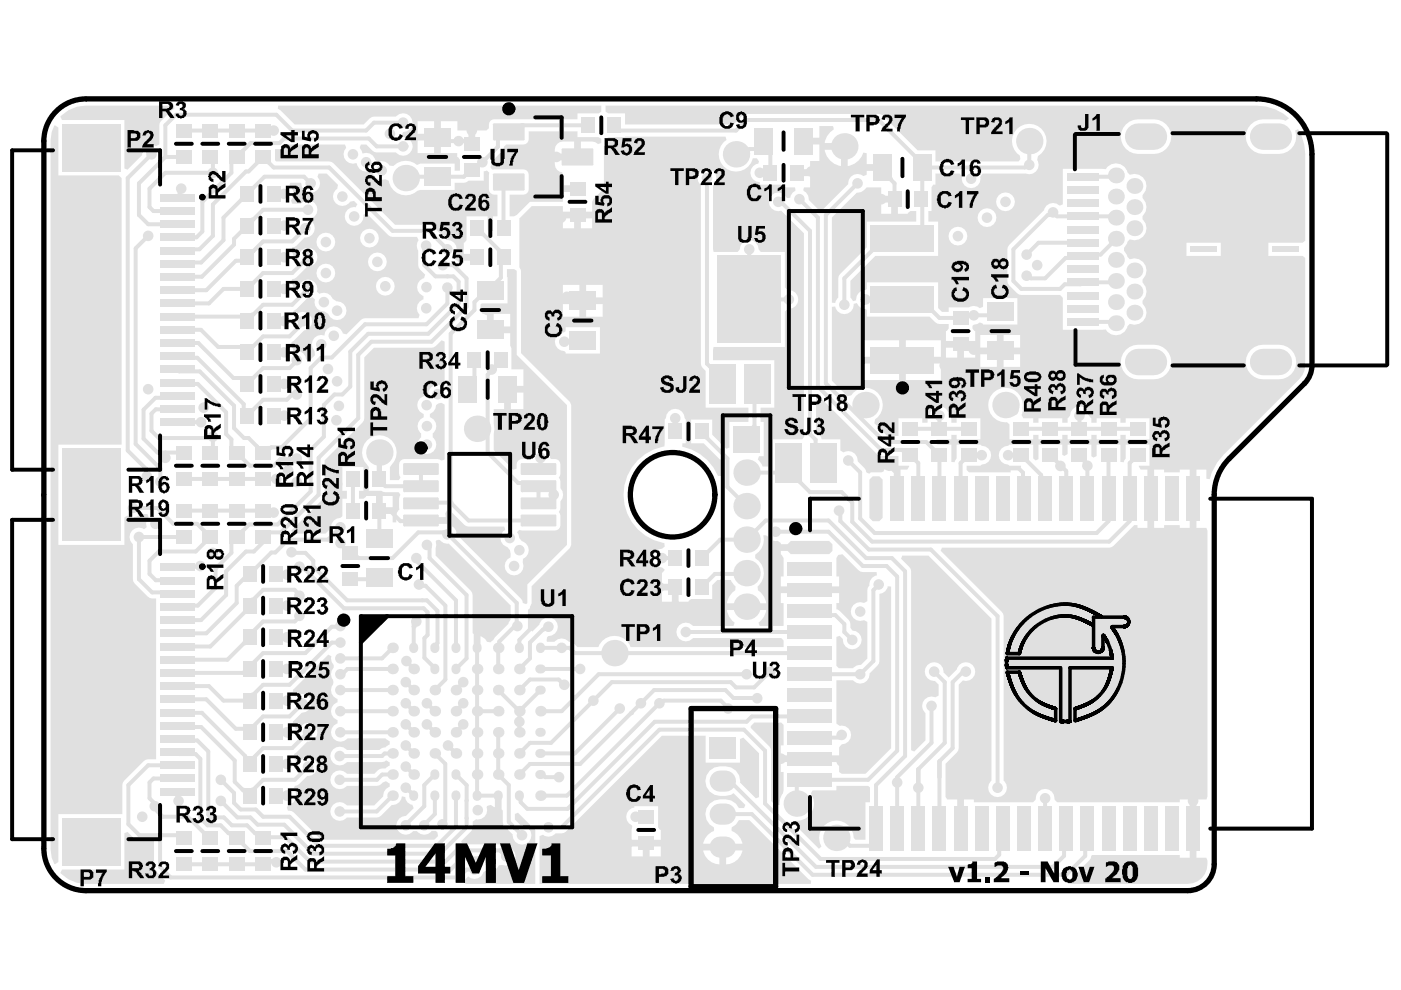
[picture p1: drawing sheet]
<svg xmlns="http://www.w3.org/2000/svg" width="297mm" height="210mm" viewBox="0 0 297 210" stroke-linecap="round" stroke-linejoin="round" font-family="sans-serif">
<g fill="none" stroke="#000" stroke-width="1.1">
<path d="M11.9 23.6a8.9 8.9 0 0 1 6.4-2.6h248.1a11.8 11.8 0 0 1 11.8 11.7v44.8l-.2 1.2-.7 1.7-.7 .9-16 16a10.8 10.8 0 0 0-3.2 7.6v78.3a5.6 5.6 0 0 1-5.6 5.6h-233.5a9 9 0 0 1-9-8.9v-150a8.9 8.9 0 0 1 2.6-6.3z"/>
<circle cx="142.6" cy="104.9" r="9"/>
</g>
<g fill="#e0e0e0">
<path d="M13.1 184.4h13.3v-7.7l.6-.3 2.1 1.9 3.6 .1 .1 5.9 2.2 2.4-.3 .7h-16.4a7.3 7.3 0 0 1-5.5-2.3z"/>
<path d="M12.9 24.6a7.4 7.4 0 0 1 5.4-2.2h18.6l.1 .7-.6 .3-2.5 2.7-.1 4.5-.7 .4a1.95 1.95 0 0 0-3 1.9l-3.1 3.1-.6-.3v-10.3h-13.3l-.3-.7z"/>
<path d="M172.3 167.6h5v-1h6.8l.4 .3v3.2h-1v7.9h-2.1l-.4-.4a3.7 3.7 0 0 0-4.6-3.5 3.7 3.7 0 0 0-2.2 5.4l-.6 .5-5.3-5.3 .4-.7a3.6 3.6 0 0 0 3.4-1.8 3.6 3.6 0 0 0-.2-3.9z"/>
<path d="M62.1 146.2l7.5-7.4 .7 .3-.1 .5 .1 .8 .5 .6v.5a1.92 1.92 0 0 0-.2 2.6v1a1.93 1.93 0 0 0 1 3.1v.7a1.96 1.96 0 0 0-1.4 1.9 1.96 1.96 0 0 0 1.4 1.9v.7a1.98 1.98 0 0 0-1.1 3 1.98 1.98 0 0 0 3.2 .1h8l.9 .6v.8h-.1a1.59 1.59 0 0 1-1.5 .7l-.5 .4h-7a1.98 1.98 0 0 0-2.9-.1 1.98 1.98 0 0 0 0 2.8 1.98 1.98 0 0 0 2.9-.1h7.5l.9-.4 .7 .4v.7l-.9 .6a2.18 2.18 0 0 0-2.3 1.2h-5.9a1.98 1.98 0 0 0-2.9-.2 1.98 1.98 0 0 0 0 2.9 1.98 1.98 0 0 0 2.9-.2h6.4l.5-.1 .8-.6 .6-.3 .8 .5v.7a1.88 1.88 0 0 0-1.3 2l-2 2h-5.8a1.98 1.98 0 0 0-2.9-.2 1.98 1.98 0 0 0 0 2.9 1.98 1.98 0 0 0 2.9-.2l6.9-.1 2.7-2.5a2.03 2.03 0 0 0 2.2-1.8l.6 .1a1.71 1.71 0 0 0 1.5 1.6l.3 .8-1.6 1.6a1.98 1.98 0 0 0-1.9 2.8 1.98 1.98 0 0 0 3.4 .4h.8a1.92 1.92 0 0 0 3.1 0h.9l.3 .2 .2 .9-.8 .7h-24l-5.8-5.7-.4-.3-.9-.1-.2-.7 .3-.6a1.95 1.95 0 0 0 1.6-1.3 1.95 1.95 0 0 0-.4-2l.2-.7 .9-.4 1.8-1.7a1.99 1.99 0 0 0 1.8-3 1.99 1.99 0 0 0-3.5 .2h-.7l-.1-.5-.5-.6 .2-.8 2.8-2.6a1.98 1.98 0 0 0 2.1-1.6 1.98 1.98 0 0 0-1.5-2.3 1.98 1.98 0 0 0-2.4 1.4h-.7l-.6-1v-.8l1.9-1.8a2 2 0 0 0 1.9-2.8 2 2 0 0 0-3.3-.6l-.5-.7z"/>
<path d="M186.5 125.9a1.85 1.85 0 0 0 1.7-1.6l.7 .1v34.2l-5.4 5.5h-5l-.6-.4v-2.1h-12.4v2.1h.6v3.9l-.1 .6a3.3 3.3 0 0 0-.7 2.4l-.7 .4-1.1-1.2-.1-11.1-4.2-4.4v-.4l.7-.7h5.7l.5 .5v4.3h-.6v2.1h12.4v-1.7l.5-.6a1.99 1.99 0 0 0 2-2.1 1.99 1.99 0 0 0-2.4-1.8l-.7-.5v-9.2h3.6a1.96 1.96 0 0 0 2.2 .6 1.96 1.96 0 0 0 1.2-2l1.8-1.7 .4-.9z"/>
<path d="M11.5 26.6h.2l.7 .4v10.2h12.8l.6 .6v56.5h-13.4v21.2h14v-5.8l.7-.4a1.88 1.88 0 0 0 2.6-.3h1.6l.2 .4v.3l-.4 .6-.1 .8 .1 .6-.6 .5a1.96 1.96 0 0 0-2.6 .5 1.96 1.96 0 0 0 .3 2.7l.1 7.9 3.1 3.2 .4 .3 1.3 .1v34.1h-1.7l-.9 .4-4.5 4.6-.1 6.6h-13.5v10.2l-.7 .4a5.2 5.2 0 0 1-1-3.3v-150l.3-1.9z"/>
<path d="M104.9 168.7h1.4v2.9l.3 .2 .1 3 2 2.1a1.98 1.98 0 0 0 1.9 2.2 1.98 1.98 0 0 0 2.1-2.1 1.98 1.98 0 0 0-2.2-1.9l-1.3-1.3v-1.2l.6-.3 3.7 3.7v11.4h-14.8l-.3-.7 .9-.9a1.95 1.95 0 0 0 3.2-.9l.7-.4a2 2 0 0 0 2.6-1.1h.7a1.98 1.98 0 0 0 2.8-1.5 1.98 1.98 0 0 0-2.2-2.3l-.6-.5-.5-.1h-8l-.2-.6 2.1-2.1a2.88 2.88 0 0 0 .3-2.1l.7-.5a1.94 1.94 0 0 0 2.3-2.6l.3-.3 .6-.1 .8 .4z"/>
<path d="M92.5 114.6l.8-.1a1.77 1.77 0 0 0 1.8 .7l13.2 13.2v2.9l-.5 1-3.7 3.8h-.8l-.4-.6-1-.6v2.5h-1.5v-3l-.2-.2-.1-8.5-7.7-7.9z"/>
<path d="M58.3 31.6a2.23 2.23 0 0 0 2.5-1h12.3l.3 .8a1.99 1.99 0 0 0-.2 2.5 1.99 1.99 0 0 0 2.4 .7 2.07 2.07 0 0 0 2.8 1.6l.6 .5a1.95 1.95 0 0 0 2.7 1.3l.7 .3a3.6 3.6 0 0 0 6.1 2.2l.6-.2h7.3v-1.5h2l.4-.1 .5-.4h3.3v-2l.6-.2 .5 .5v3.5a1.31 1.31 0 0 0 1.8 1.2v4.6h-1v3.1l-.6 .2-.5-.4v-2.9h-4.5v5l-.4 .5h-.2v2.4h2.9v1.5h-2.9v.4l-.6 .3-.7-.7-.5-.3-.2-.7a1.98 1.98 0 0 0 .4-2.3 1.98 1.98 0 0 0-2-1.1l-3.3-3.1-7.6-.1-13.5-13.4-11.7-.1-.3-.2z"/>
<path d="M173 84.3l.7-.3 12.2 12.3 1 .4h3.6v2h2.2l-.3 .9h-1.5v6.1h-1.4v-6.1h-2.1v.3l-.5 .2h-2.3l-.3 .3-.6-.3-.4-.9-1.5-1.4a1.95 1.95 0 0 0-.9-1.9 1.95 1.95 0 0 0-2 0l-.7-.4v-2.3h-4l-.4-.9-.8-.8z"/>
<path d="M106.9 31.1l.4-.5h3.7a1.13 1.13 0 0 0 1.1-1.1v-1.7h10.3v1.3h4.5l.6 .3v.9l-.7 .2-.6-.4-.7-.1h-2.3v3.3h-.8v.7h-4.8a1.97 1.97 0 0 0 1.6 2.5l.1 .7v2.1h3.1v1.4h-3.1v2.1h-6.9l-2.8 2.8-.6 .3h-1v-4.6h3a1.13 1.13 0 0 0 1.1-1.2v-3.1a1.13 1.13 0 0 0-1.1-1.1l-6.6 .1-.2-.2-.2-.4 .2-1.2 2.3-2.2zM118.1 30.5l-.3 .6-.2 1.5h4.1v-2.6h-2.3l-.7 .1z"/>
<path d="M170.3 29.2h3.4v-2.5h2.9l.2 .7a4 4 0 0 0-2 2.9h4.2v.7h.7v4.2a4 4 0 0 0 3.3-2.8l.8 .1v2.3h3.3v1.4h-3.3v.8l-.8 .3a1.95 1.95 0 0 0-2.1-.2 1.95 1.95 0 0 0-1.1 1.9l-5.6 5.7h-.4l-2.3-2.3a1.87 1.87 0 0 0-1.2-2l.2-.7h1.3v-2.4h-2.9v-1.4h2.9v-1.8h1.9v-3.5h-3.4zM174.8 31.8a4.1 4.1 0 0 0 3.5 3.4v-3.4z"/>
<path d="M61.5 38.7h2.3a2.05 2.05 0 0 0 2 2.1 2.05 2.05 0 0 0 2.1-1.9l-.2-.8-.4-.6 .3-.7h1.7l2.4 2.4-.2 .8a1.97 1.97 0 0 0-.3 3.1 1.97 1.97 0 0 0 3-.3l.9-.2 .7 .7-.4 .7a1.98 1.98 0 0 0-2.3 1.8 1.98 1.98 0 0 0 2.1 2.1 1.98 1.98 0 0 0 1.8-2.3l.7-.4 5 4.9 5.7 .1 .3 .7a1.79 1.79 0 0 0 0 2.2l.1 3.6 1.3 1.5-.2 .8a1.96 1.96 0 0 0-1.5 1.8 1.96 1.96 0 0 0 1.4 2v.7a1.96 1.96 0 0 0-.8 3.3l-.3 .7-11.8 .1-3.5 3.3-.7-.2a1.97 1.97 0 0 0-2.2-1.5 1.97 1.97 0 0 0-1.7 1.9 1.99 1.99 0 0 0-2.4 .8 1.99 1.99 0 0 0 .3 2.5l.1 .9-1.2 1.2-.7-.3a1.95 1.95 0 0 0-2.7-1.7l-.1-.6-.4-.6 .1-.8 2.7-2.5a1.98 1.98 0 0 0 1.5-2.8 1.98 1.98 0 0 0-3.2-.5l-.8-.1 .3-.8 .6-.3 2.3-2.3 1-.2 .6 .5a1.94 1.94 0 0 0 2 2.5l.8 .6a1.99 1.99 0 0 0 2.4 1.2 1.99 1.99 0 0 0 1.4-2.2 1.99 1.99 0 0 0-2-1.7l-.9-.5a2.03 2.03 0 0 0-2.8-1.1l-.5-.5a1.98 1.98 0 0 0-1.7-2.5 1.98 1.98 0 0 0-2.2 2.1l-.4 .5-.7-.4-.1-1-.4-.6 .1-.3 .2-.4 .9-.4 2.3-2.3a1.98 1.98 0 0 0 2.1-1.9 1.98 1.98 0 0 0-2-2.1 1.98 1.98 0 0 0-2 2.2l-.4 .5-.7-.4-.1-1-.4-.6 .1-.3 .2-.4 .9-.4 1.7-1.7a2 2 0 0 0 2-1.2 2 2 0 0 0-.4-2.3l.1-.7a1.97 1.97 0 0 0 .6-3 1.97 1.97 0 0 0-3.1 0h-1.8l-.3-.7a1.93 1.93 0 0 0-.4-3zM76.3 50.5a2 2 0 0 0 4 0 2 2 0 0 0-4 0zM67.1 51.3a2 2 0 0 0 4 0 2 2 0 0 0-4 0zM78 55.5a2 2 0 0 0 4 0 2 2 0 0 0-4 0zM67.1 57.9a2 2 0 0 0 4 0 2 2 0 0 0-4 0zM79.7 60.7a2 2 0 0 0 4 0 2 2 0 0 0-4 0z"/>
<path d="M77.2 75.8l2.1-2.1h12.2l.9-.3 1.2-1.2 .7 .2v9l-.7 .3a1.99 1.99 0 0 0-2.8 1.9l-.6 .3a1.96 1.96 0 0 0-1.7 1.8 1.96 1.96 0 0 0 1.3 2.1v.7a1.95 1.95 0 0 0-.5 3.4v.8a1.98 1.98 0 0 0-.2 2.9 1.98 1.98 0 0 0 2.9 0 1.98 1.98 0 0 0-.3-2.9v-.8a1.95 1.95 0 0 0-.6-3.4v-.8a1.94 1.94 0 0 0 1.4-1.8l.5-.4 .6-.1 .7 .4v11.6l-.7 .3-.8-.4h-7.1a1.14 1.14 0 0 0-1.1 1.2v1.9l.3 .8-.4 .6h-1.8v-2.8a3.9 3.9 0 0 0 .3-5.6 3.7 3.7 0 0 0-5.1-.1 3.7 3.7 0 0 0-.1 5.2l.4 .5v5.1h2.7l.8 .3h2.8l.4 .5a4.2 4.2 0 0 0-.2 3.1l-.6 .7-.1 2.1h-.7v-1.8h-2.9v-.7h-.7v-3.1h-2.1v.1l-.5 .4h-1v-1.6h1v-5.1h-4.5v5.1h.9v1.6h-.9v3.8l-.4 .3a1.96 1.96 0 0 0-2 2.1l-1.2 1.2h-6.9l-.3-.6 6.9-7.1 .1-7.8 8.3-8.4zM81.1 105.2v2.3h2.2v-2.3z"/>
<path d="M114.4 177.3l.7-.3a1.89 1.89 0 0 0 2.7-.3h1.3l.9-.4 20.3-20.3h9.3v5.7h7.3v-5l.7-.3 3.3 3.3v9.3l-.6 .3-3.4-3.4a3 3 0 0 0-3.1-3.4 3.4 3.4 0 0 0-4.3 3.1 3.1 3.1 0 0 0 3.2 3.2h1.1l1.2-.3 .5-.3 2.5 2.5-.2 .6h-1.1a3.5 3.5 0 0 0-4-1.8 3.1 3.1 0 0 0-3.1 2.4 3.1 3.1 0 0 0 1.8 3.5l-.1 .8a3.5 3.5 0 0 0-2.2 2.7h8.3a3.5 3.5 0 0 0-2.2-2.7l-.1-.8 .9-.6 .7-.9h2.2l12.5 12.5 .6 .3-.1 .7h-57.5zM133.4 171.8a2.08 2.08 0 0 0 .6 3.3l-.1 3h6.2v-2.2h-.2l-.4-.5v-4.5h-5v.3l-.5 .1zM137.7 179.5v2.1h2.4v-2.1zM133.9 179.5v2.1h2.4v-2.1zM154 180.3v3a3.6 3.6 0 0 0 3.4-3zM149.1 180.3a3.6 3.6 0 0 0 3.4 3v-3z"/>
<path d="M59 22.4h68.5v1.3l-.6 .3h-4.5v1.3h-17.6a1.14 1.14 0 0 0-1.1 1.1v.8l-.6 .5h-2.4v2.8h-1.4v-2.8h-2.3v-2h-3.5v6.8h3.4v.8h.2l.4 .5v2.4h-1.1v-1.5h-7.3l-.7 .3a3.6 3.6 0 0 0-5 .2l-.8-.1a1.92 1.92 0 0 0-2.4-.8l-.7-.4a1.93 1.93 0 0 0-2.6-1.3l-.6-1.2 .2-.8h1.2l1.7 1.6 4.6 .1a1.98 1.98 0 0 0 3.3-.5 1.98 1.98 0 0 0-1.8-2.8l-.3-.5 .3-.5a1.99 1.99 0 0 0 1.8-2.8 1.99 1.99 0 0 0-3.3-.5l-5.2 .1-1.7 1.6h-14.6l-3-3-.6-.3zM88.5 25.7v2.7h3.5v-2.7zM88.5 29.8v2.7h3.5v-2.7z"/>
<path d="M176.4 46.1l5.3-5.3a2.2 2.2 0 0 0 2.1-1.1h3v1.8h2.9v.7h.7v3.1h2.1v-.1l.5-.5h1.3v2.3h-10.5v5.4l-6 6.1-.1 4.6-.5 .7-.1 .4h-.7zM186.8 42.9v2.4h2.1v-2.4z"/>
<path d="M110.1 46.3l2.6-2.6h6.6v1.2h6.2v-2.1l.3-.6 2.2-2.2v-9l.4-.7v-.9l.6-.3 24.8-.1 .2 .7a3.7 3.7 0 0 0 0 6 3.7 3.7 0 0 0 5.6-2.1h.9l.4 .6-.1 .5-.5 .1a2 2 0 0 0-1.2 2.2 2 2 0 0 0 2 1.6v.6h4.5l.5 .4v.1h2.4l.1 .7-.5 .4-.5 .7v.4l-.8 .1a1.99 1.99 0 0 0-2.5-1.1 1.99 1.99 0 0 0-1.2 2.6 1.99 1.99 0 0 0 2.5 1.2l4.8 4.8 .1 42.9-.4 .8h-6.5v5.7h-1.9l-.2-.5-.8-1 .2-.7h1v-7.2h-.6v-3.1h2.9v-10h-13v-2.2l.1-.6h15.1v-7.6l.7-.5a1.98 1.98 0 0 0 2.2-2 1.98 1.98 0 0 0-2.2-2l-.7-.6v-7.5h-5.1l-.5-.5a2 2 0 0 0-1.9-2 2 2 0 0 0-2 2l-.5 .5h-5.1l-.1-.6v-13.5a1.98 1.98 0 0 0 .1-2.9 1.98 1.98 0 0 0-2.9 0 1.98 1.98 0 0 0 .2 2.9v37.8l.1 .5 .9 1v7.8h9.1v3.1h-4.1v5.4l-.6 .3-3-3v-3.2h-4.5v5h2.7l3.7 3.7v3.1l-.7 .1a10.4 10.4 0 0 0-7.6-6.2l.1-.7h.7v-5l-.2-.3-.2-.8a2 2 0 0 0-2.2-1.2 2 2 0 0 0-1.6 2l-.3 .3v5v.7h-.3a10.4 10.4 0 0 0-8.4 10.3 10.4 10.4 0 0 0 8.7 10.1v.8l-.5 .4a2 2 0 0 0-2 2 2 2 0 0 0 2 2l.5 .6-.4 .5h-.2v2.4h2.9v.7h.7v3.1h2.1v-.2l.5-.4h4.5v-2.9l1.1-1.1h2.9l.9 1.3v.9a3.9 3.9 0 0 0-1.8 2.7h8.4a3.9 3.9 0 0 0-1.8-2.7v-.9a3.6 3.6 0 0 0-.6-6v-.7l.8-.6a3.8 3.8 0 0 0 1-3.5l.8 .2a1.84 1.84 0 0 0 2.1 1l.7 .4v.3h6.2v1.4h-6.2v.7l.6 .8v3.9h-.6v2.1h12.4v-2.1h-.6v-3.9l.5-.6 .8-.2 3.8 3.7 3.5 .1v.7l-.4 .1a2.15 2.15 0 0 0-1.2 2.1l-.4 .9v2.4l-.7 .3a1.99 1.99 0 0 0-2.8 1.9 1.99 1.99 0 0 0 2.8 1.8l.7 .4v7.7l-1.4 1.4-.9 .1-.7 .6h-3.1l-.5-.5v-6.2l.7-.2 .7 .7v.2a2 2 0 0 0 2 2 2 2 0 0 0 2-2 2 2 0 0 0-2-2l-.4-.6-.1-1.3-.3-.4-1.9-1.9-.7-.3v-1.3h.6v-2.1h-12.4v2.1h.6v4.8h-5l-.3-.7 1.2-1.2 .5-1.5h-8.4l.5 1.5 1.2 1.2-.3 .7h-8.6l-.1-.1a1.99 1.99 0 0 0-2.8 0 1.99 1.99 0 0 0 .1 2.9 1.99 1.99 0 0 0 2.8-.2h18.7l.5 .5v1.4h-32.4l-.2-.6a3.6 3.6 0 0 0-3.5-1.8 3.6 3.6 0 0 0-3.1 2.4h-4.5l-1.1-1-.8-.3a1.96 1.96 0 0 0-2.9 .2h-1.6l-.1-.2 .1-.8 .3-.2a2.01 2.01 0 0 0 1.9-1.9 2.01 2.01 0 0 0-1.8-2.1 2.01 2.01 0 0 0-2.2 1.6l-1.3 1.4-.5-.5v-4.8l.3-.6v-3.7l8.1-8.1 .3-.7v-29.6l-.3-.7-10.3-10.3v-17.5l-.4-.7zM123.2 46.3v2.1h2.3v-2.1zM119.3 46.3v2.1h2.4v-2.1zM124.3 60.4v2.7h3.5v-2.7zM119.3 60.4v2.7h3.6v-2.7zM124.3 64.5v2.7h3.5v-2.7zM119.3 64.5v2.7h3.6v-2.7zM118.2 71a2 2 0 0 0-.4 2.2 2 2 0 0 0 1.8 1.2l.3 .3v.3h7.3v-5.6h-7.3v.8l-.3 .3-.7 .1zM140.3 125.2v2.4h2.2v-2.4z"/>
<path d="M107.5 57.1h1.5l.6 .3v17.8l10.6 10.7v29.6l-8.4 8.4v4l-.2 .2-.8-.3-.3-.9-13.7-13.6a1.98 1.98 0 0 0-1.9-2l-.2-.2h-5.4v-1.5h5.2a1.18 1.18 0 0 1 .3-1.4l.5-.1 3.5 3.4 8.1 .1 .2 .8a1.95 1.95 0 0 0-1 1.9 1.95 1.95 0 0 0 1.4 1.7 2.34 2.34 0 0 1 .7 2.2 2 2 0 0 0-1 2.6 2 2 0 0 0 2.6 1.1 2 2 0 0 0 1-2.7l.1-.7a1.97 1.97 0 0 0 1.2-1.9 1.97 1.97 0 0 0-1.4-1.8l-.6-.7-.2-.8-.3-.5 .5-.5 .6 .2h7a1.14 1.14 0 0 0 1.1-1.2v-1.9l-.3-.8a2.53 2.53 0 0 0 .3-2.3 1.99 1.99 0 0 0 0-2.8 2.52 2.52 0 0 0-.3-2.3 3.9 3.9 0 0 0 .2-3.2 1.56 1.56 0 0 0-1.9-.7l-.2-.2a2 2 0 0 0-2-2 2 2 0 0 0-2 2l-.2 .2h-1.7a1.14 1.14 0 0 0-1.2 1.2v.8l-.6 .3-4.2-4.2v-3.5l.1-1-.1-1v-3.2h2.2v-4.2h.7v-.7h3.4v-3.5h-2.6v-4.5l-.2-.5v-2.7h-4.2v-.7h-.8v-3.4h-.8l-.5-.7v-1.2l.2-.3h5.5zM104.7 66.5v2.7h3.5v-2.7zM108.3 83.2v3.5h2.7v-3.5z"/>
<path d="M128.4 22.4h138a9.5 9.5 0 0 1 6.8 2.7l-.6 .5-.5-.2a10.7 10.7 0 0 0-6.1 .4 3.7 3.7 0 0 0-1.7 4.1 3.7 3.7 0 0 0 3.5 2.7l4.3-.1a3.6 3.6 0 0 0 2.5-4.8l.6-.3 .8 1.4 .5 1.9 .2 2v18.3l-.5 .5h-7.3v2.8h7.3l.5 .4v22.8a4.1 4.1 0 0 1-1.1 2.8l-16 15.9-1.6 1.9-1.1 2.1-.4 1.4-.7-.1v-1.9h-2.1v12.3h2.1l.2 .6v56.4l-.2 .6h-2.1v12.4h2.1l.2 .6a4.3 4.3 0 0 1-4.2 4.9h-25.3l-.1-.7 .6-.3 4-4 .6-1.1h18.5v.6h2.1v-12.4h-2.1v.6h-26a1.68 1.68 0 0 1-.7-1.6 2.05 2.05 0 0 0-2.4-1.1 2.05 2.05 0 0 0-1.5 2.2l-.5 .5h-12.5v-.6h-2.1v6.2h-1.5v-6.2h-2.1l-.3-.5v-7l2.7-2.9 .1-13.9 .9-.9 .6 .1a1.99 1.99 0 0 0 2-1.8 1.99 1.99 0 0 0-1.7-2.2 1.99 1.99 0 0 0-2.2 1.5l-1.8 1.8-1.1-1.2a1.98 1.98 0 0 0-1.9-2.1 1.98 1.98 0 0 0-2 2 1.98 1.98 0 0 0 2.1 2l.8 .8v2.3l-.7 .3a1.98 1.98 0 0 0-2.5 .8 1.98 1.98 0 0 0 .4 2.6v5.8l-2.4 2.3-.6-.2v-38l-.4-.9-1.8-1.7 .3-.7h5.5l13.4 13.4v34.3l-.1 .1a1.99 1.99 0 0 0 0 2.9 1.99 1.99 0 0 0 2.9-.1 1.99 1.99 0 0 0-.2-2.9l-.1-35.3-13.3-13.4 .3-.7 36-.1 4.8-4.7h.7v.6h2.1v-12.3h-1.5l-.4-.7 2.3-.2v-4.4h-5v2.9l-.4 .8-.8-.1v-3.6h-5v2.4l-.7 .3-.4-.3v-2.4h-5.1v2l-.6 .4-.5-.3v-2.1h-5v3.1l-.6 .2-.5-.4v-2.9h-5.1l-.3 .2-.7 .2a2 2 0 0 0-1.2 2.2 2 2 0 0 0 1.9 1.6l.3 .2 2.5 .2-.4 .7h-1.8v.5h-8.9l-.5-.5v-.9h3l.2-.2 .8-.1a2 2 0 0 0 1.2-2.3 2 2 0 0 0-2-1.6l-.2-.2h-5.1v2.9l-.4 .8-.7-.1v-3.6h-2.9l-.5-.5 .3-.6h3.1v-1h1.1v1h5.1v-4.5h-5.1v.9h-1.1v-.9a1.38 1.38 0 0 1-.7-1.3 2 2 0 0 0-2.2-1.2 2 2 0 0 0-1.6 1.9l-.5 .6v.9h-1.2v-.9h-5v3.7h-2.4l-2.7-2.7 .1-.8a3.6 3.6 0 0 0 .6-5.6 3.6 3.6 0 0 0-5.6 .5l-.9 .2-3.2-3.3v-15.6l.7-.1a1.97 1.97 0 0 0 2.2 1.6 1.97 1.97 0 0 0 1.7-2.2l.6-.1 .5 .6 .6 .4 .8 .2 .3 .2v1.4h13.3a3.4 3.4 0 0 0 4 1.6v.9l-.4 .6h-.1v2.1h6.2v-2.1h-.2l-.4-.6v-.5l1.5-.7 .6 .2 .1 .2h7.3v-5.6h-7.3v1.8l-.7 .3a1.83 1.83 0 0 0-2.3-.1h-4.3v.9h-1.4l-.8-.8v-5.4h-15.1v1.4l-.3 .2a1.96 1.96 0 0 0-2 2.2l-.6 .1-.6-.7v-3.6l5.3-5.2h13.3v-7.3h-2.1v-2.3h.7v-5l.4-.5h.4v-2.4h5.2l.5 .7-.1 .4a1.98 1.98 0 0 0 2.2 2 1.98 1.98 0 0 0 1.7-2.4l.5-.7h9a2.03 2.03 0 0 0 2.3-.5 2.03 2.03 0 0 0 .3-2.4l.2-.8a3.7 3.7 0 0 0 1-5.5 3.7 3.7 0 0 0-5.6-.1 3.7 3.7 0 0 0 .7 5.5l.1 .7-.3 .5h-17.7v-2.3h-3.7l-7.4-7.4-.9-.3h-28l-.9 .3-1.9 1.9h-23v-2.4h-3.5l-.6-.3zM238.7 26.4a3.7 3.7 0 0 0-.8 4 3.7 3.7 0 0 0 3.4 2.2h3.4a3.7 3.7 0 0 0 3.6-3.6 3.7 3.7 0 0 0-3.6-3.7l-4.3 .1-.9 .4zM225.3 35.8v7.5l-.7 .3a2.08 2.08 0 0 0-3.4 1.1l-7.5 7.7v7.7a4.6 4.6 0 0 0 2.8 2.4h8.3l.5 .6v6.8h9.2a2.5 2.5 0 0 0 2.5 1.2 2.5 2.5 0 0 0 2-1.9l.5-.5a2.6 2.6 0 0 0 3.2-1.1 2.6 2.6 0 0 0-.5-3.3v-.5a2.71 2.71 0 0 0 0-4v-.5a2.6 2.6 0 0 0 .5-3.3 2.6 2.6 0 0 0-3.2-1l-.5-.6v-.3l-.7-.9v-.7l.7-.9v-.3l.5-.5a2.55 2.55 0 0 0 3.2-1 2.55 2.55 0 0 0-.5-3.3v-.7a2.61 2.61 0 0 0 0-3.9v-.5a2.6 2.6 0 0 0 .5-3.3 2.6 2.6 0 0 0-3.2-1l-.5-.6a2.5 2.5 0 0 0-2-1.8 2.5 2.5 0 0 0-2.5 1.2zM211.2 42.8a2 2 0 0 0 4 0 2 2 0 0 0-4 0zM207.3 46.1a2 2 0 0 0 4 0 2 2 0 0 0-4 0zM201.1 50.1a2 2 0 0 0 4 0 2 2 0 0 0-4 0zM251.6 51.5v2.8h7.2v-2.8zM212.8 71v2.7h3.5v-2.7zM207.8 71v2.7h3.6v-2.7zM192.1 72.1v3.6h7.4v-3.6zM183.2 72.1v3.6h7.4v-3.6zM204.4 73.7v2.1h2.4v-2.1zM200.6 73.7v2.1h2.3v-2.1zM212.8 75.1v2.7h3.5v-2.7zM207.8 75.1v2.7h3.6v-2.7zM265.2 74.2a3.7 3.7 0 0 0-.8 4 3.7 3.7 0 0 0 3.4 2.2h3.4a3.7 3.7 0 0 0 3.6-3.6 3.7 3.7 0 0 0-3.6-3.7l-4.4 .1-.8 .4zM238.7 74.2a3.7 3.7 0 0 0-.8 4 3.7 3.7 0 0 0 3.4 2.2h3.4a3.7 3.7 0 0 0 3.6-3.6 3.7 3.7 0 0 0-3.6-3.7l-4.3 .1-.9 .4zM192.1 77.1v3.5h7.4v-3.5zM183.2 77.1v3.5h7.4v-3.5zM210.6 83.3a3.6 3.6 0 0 0-.8 4.1 3.6 3.6 0 0 0 3.7 2.1l.5 .5v3.2h5.1v-1h1.1v1h5v-1h1.1v1h5.1v-1h1.1v1h5v-1h1.2v1h5v-4.5h-5v.9h-1.2v-.9h-5v.9h-1.1v-.9a1.38 1.38 0 0 1-.7-1.3 2 2 0 0 0-2.2-1.2 2 2 0 0 0-1.6 1.9l-.6 .6v.9h-1.1v-.9h-5v.9h-1.1v-.9h-2.1l-.4-.7a4.5 4.5 0 0 0-1.6-5.3 3.7 3.7 0 0 0-4.4 .6zM244.7 99.6v12.3h2.1v-.6h3.3v.6h2.1v-12.3h-2.1v.5h-3.3v-.5z"/>
</g>
<g fill="none" stroke="#e0e0e0" stroke-width=".84">
<path d="M35.1 33.3l-5.6 5.6M35.1 36.6l-3.4 3.4M37.3 24.3l-2.2 2.3M39 27.7h5.6M44.6 33.3l.5 .5v2.3l-.2 .3M49.1 34.1v2.5M29.5 45.6l1.9 1.9h6.2M31.4 50l-2.6 2.7M31.7 43.9l.8 .8h5.1M37.6 42h.1M37.6 50.3h.1M37.6 58.7h.1"/>
<path d="M42.9 49.1l-1.2 1.2M45.1 43.3v6.7l-2.8 2.9M47.4 46.1v4.8M42.6 69.9l3.7 3.7M47.4 61.3l-3.1 3M30.4 93l3 2.9h1.7v1.2M32.1 91.3l1.6 1.6M37.6 83.9l-.4 .4h-4.2l-2.6 2.6M37.6 86.7l-4.6 .1-.9 .9M41.9 81.4l6 6M42.9 89.2l-.3 .3M44.7 92.9l.1 .1"/>
<path d="M45.1 92.6h.1M45.1 92.6v2.8l-.5 .5M47.9 92l1.2 1.2v1.9M28.2 107.7h5.2M30 113.9l-.5 .5M31 100.8l.1 .2M33.7 116.9l-2 2v2.8M39 101.5h5.6M39 108.3h5.6M43.3 112.6v.3l1 1h.3M43.5 114.4v.6l-2 1.9M49.1 114.7v2.5l-3.4 3.4"/>
<path d="M29.5 122.8l2.8 2.8h5l.3 .3M33 123l4.6 .1M42.5 120l-.2 .2M45.7 124.6l-3.8 3.8M47.9 126.2l-5.3 5.3M37.6 151.1h.1M41.5 159.9l1 1M41.8 157l2.4 2.3M27.2 174.8l2.4 2.3h4.3M31.7 169.3l1.4 1.4M32.8 170.9v.4l1.7 1.9M37.6 165.1h-5.1l-.8 .8"/>
<path d="M37.6 162.3h-6.2l-4.2 4.2M39.8 173.2l3.7 3.6v.3M42.5 173.5l1.5 1.5h2.8l1.7 1.7h.4M44.2 172.8l.5 .5h2.8M50.3 173.3h2.8l1.5 1.5h5.7M51 171.6h3.2l1.6 1.6M52 160.3v1.3l.4 .4M52.4 175l1.7 1.7h.4l.9 .8M52.4 168.4v.3M58 168.7v.6M33.9 183.8l2.3 2.2M39 183.2h5.6"/>
<path d="M50.2 183.2h5.6M56.8 182.6h1.5l.3 .2"/>
</g>
<circle cx="51.4" cy="167.4" r=".42" fill="#e0e0e0"/>
<path d="M52.4 135.7v.3l-.4 .4h-.3M55.8 138.5l-2.1 2.1h-.3l-1 1v.2M58 135.1h.1M50 154.5h2.2l.2 .2M53.7 147.3h-.3l-1 1v.2M55.8 158.6l-2.1 2.1h-.3l-1 1M55.8 151.9l-2.1 2.1h-.3l-1 1v.3M55.8 165.3l-2.1 2.1h-.3" fill="none" stroke="#e0e0e0" stroke-width=".84"/>
<circle cx="52.4" cy="141.8" r=".42" fill="#e0e0e0"/>
<path d="M52.4 141.8l-.8 .9" fill="none" stroke="#e0e0e0" stroke-width=".84"/>
<circle cx="52" cy="129.7" r=".42" fill="#e0e0e0"/>
<g fill="none" stroke="#e0e0e0" stroke-width=".84">
<path d="M51.6 73.6l.3 .2v.3M53.7 66.7h-.3l-1 1v.3l-.8-.9M55.8 71.3l-2.1 2.1h-.3l-1 1v.3M55.8 78l-2.1 2.1h-.3l-1 1v.3M58 68l2.2 .1M50.2 95.9h.3l.9 1v.3l1.6 1.5h5l1.4-1.4M51.4 80.1l.5 .5v.2M51.7 85.7v1.7M51.7 92.9h1l1.8 1.8v.3l1 .9h.3l1-.9 2.9-.2M55.8 84.8l-2.3 2.2h-.2l-.9 .8M50.2 101.5h7.8M50.2 108.3h5.6l.4 .4h1.8"/>
<path d="M51.4 112.6v.3l-.9 1h-.3M55.8 115l-2 1.9h-1.7M58.4 117.1h-.9l-3.3 3.3h-.8l-1 1M59.6 112.9h-2.8l-1 1M50.2 124.2v3.6M52.4 129v.2l-.4 .5M55.8 125l-2.1 2.1h-.3l-1 1v.3"/>
</g>
<circle cx="52.4" cy="68" r=".42" fill="#e0e0e0"/>
<g fill="none" stroke="#e0e0e0" stroke-width=".84">
<path d="M50.2 27.7h7.8M51.4 32v.3l-.9 1h-.3M55.5 33.3l-.8 .8v.3l-2 2h-.6M56.1 37.5l-2.4 2.4h-.3l-1 .9v.3M56.3 32.7l-.5 .6M56.3 33.8h.3l.4 .5v.2l1 1M60.3 29.4l-1 .9h-6.2M51.9 41.7v.3l-.5 .4h-.2M52.4 55.1l-.2 .2h-2.2M55.8 44.5l-2.1 2.1h-.3l-1 .9v.6l-.8 .8h-.3M55.8 57.9l-2.1 2.1h-.3l-1 1v.3M55.8 51.2l-2.1 2.1h-.3"/>
<path d="M64 149.1l-2.6 2.8M65.3 162.5l-2.8 2.8"/>
</g>
<circle cx="64.2" cy="142.4" r=".42" fill="#e0e0e0"/>
<g fill="none" stroke="#e0e0e0" stroke-width=".84">
<path d="M64.5 37.5l1.4 1.4M64.7 48.4l-2.8 2.8M64.2 68.1v.2l-.6 .6v.2l-2.2 2.2M65.3 61.3l-3.4 3.3M68.1 75.8h2.2M61.9 83.6h1M62.9 97.2l-.1 .1M68.7 92.6l-2.8 2.8M70.9 83.6l-2.2 2.3M61.8 117.1l.1 .1h2.8l1.7 1.7v1.2M62.4 125l1.1 1.1v.2M63.5 130.6v.2l-1 1"/>
<path d="M63.5 120.2h.5l.7 .6M70.3 136.2l-6.1 6.2M83.2 159.8h-1.7l-.5 .5M83.2 159.7v.1M83.2 168.7l-3.3 3.4M83.2 164.2h-2.2l-1.1 1.1"/>
</g>
<g fill="#e0e0e0">
<circle cx="83.2" cy="155.3" r=".42"/>
<circle cx="83.2" cy="150.8" r=".42"/>
</g>
<path d="M74.3 122.8h5.6M83.2 137.4l-2.2 2.2M73.7 141.8h9.5" fill="none" stroke="#e0e0e0" stroke-width=".84"/>
<circle cx="79.9" cy="122.8" r=".42" fill="#e0e0e0"/>
<path d="M73.4 116.7h.3M74.3 117.2l.9 1h.7l.1 .1h7.2M74.8 101.5v6.8M80.4 113.3l.6 .6M80.4 102.1h.3l1 1M81 108.3h1.7" fill="none" stroke="#e0e0e0" stroke-width=".84"/>
<circle cx="80.4" cy="95.9" r=".56" fill="#e0e0e0"/>
<g fill="none" stroke="#e0e0e0" stroke-width=".84">
<path d="M79.3 26l-1.7 1.7M78.1 70.8l-3.8 3.8M78.8 72.4l-2.9 2.8M88.3 131.8l-.6 .5v.6M88.8 123.9l.3 .3h1.1l4.2 4.2M89.5 127.3h1l2.3 2.2M89.8 129l.9 .8M90.7 134.6l-.7 .7v4.2l2.2 2.2v.1M92.8 136.3l-.6 .6v.5M86 153.6l1.7 1.7M86 158.1l1.7 1.6M86 149.1l1.7 1.7"/>
<path d="M86.2 140.2l1.5 1.6M90.5 153.6l1.7 1.7M90.5 149.1l1.7 1.7M92.2 159.7l2.2 2.3M86 167h.1M86 162.5l1.7 1.7M87.7 168.6v.1M90 170.9l-4 4.1M92.2 168.7v3.9l-2.2 2.4M92.2 164.2l-2.2 2.3"/>
</g>
<circle cx="87.7" cy="132.9" r=".42" fill="#e0e0e0"/>
<g fill="none" stroke="#e0e0e0" stroke-width=".84">
<path d="M92.8 37.5h-5.9l-.3 .3M92.8 29.1l.5 .5M90 56.2l2.3 2.4M90.3 52.1v.3l-.3 .4M88.3 118.3l-.3 .3M88.7 112.9h5.3l.2 .1M89.3 110.4l-.2 .1h-4.2M89.3 100.1v3M90.5 115.5l.6 .6v2.2M94.2 113h.1M94.2 113l.2 .3M94.4 113.3h.1"/>
<path d="M96.7 146.2v.1M98.2 149.1l-1.5 1.7M98.2 153.6l-1.5 1.7M101.2 146.3v4.5M101.2 159.7v4.5M105.6 159.7v4M96.7 168.7v6.6M96.7 164.2l2.2 2.3M98.9 169.7v5.7M101.2 168.7h4.4M96.8 180.3h9.2M100 184.4h-1.1l-1.7 1.6"/>
<path d="M100 184.4h.1M104 182.7h-.4l-.7-.7h-5l-2.3 2.4"/>
</g>
<circle cx="101.2" cy="150.8" r=".42" fill="#e0e0e0"/>
<path d="M101.2 150.8h4.4" fill="none" stroke="#e0e0e0" stroke-width=".84"/>
<g fill="#e0e0e0">
<circle cx="101.2" cy="150.8" r=".42"/>
<circle cx="105.6" cy="150.8" r=".42"/>
</g>
<path d="M101.2 137.4v4.4M98.2 144.6v.1M101.2 150.8v4.5" fill="none" stroke="#e0e0e0" stroke-width=".84"/>
<circle cx="101.2" cy="137.4" r=".42" fill="#e0e0e0"/>
<path d="M98.9 139.6l-2.2 2.2M105.9 136v1.1l-.3 .3v4.4" fill="none" stroke="#e0e0e0" stroke-width=".84"/>
<circle cx="95.6" cy="106.6" r=".42" fill="#e0e0e0"/>
<g fill="none" stroke="#e0e0e0" stroke-width=".84">
<path d="M100 27.7v2.8l-.5-.6M102.3 34.4l-.7 .7h-.6l-1 1h-.2l-1.4 1.4M96.1 56.2l2.8 2.8v6M96.1 58.6l1.1 1.1v4.6M101.2 48.7l.9 .9h.3l3.4 3.4v.3M104 61.5h-.9l-2.5 2.6M104 60.4h.7M104.4 78.5l-1 .9M100.6 80.3l-.6 .5M103.4 90.9v5M95.6 106.6l3.7 3.8M116.8 157.5h-4.4l-2.3 2.2"/>
<path d="M107.9 174.3l2.8 2.8M110.1 168.7l.3 .3v1.1l1.4 1.4M112.4 162l-2.3 2.2M114.6 164.2h.5l.5 .6M107.2 181.6h.1"/>
</g>
<circle cx="110.1" cy="150.8" r=".42" fill="#e0e0e0"/>
<path d="M114.6 146.3l-4.5 4.5v2.2" fill="none" stroke="#e0e0e0" stroke-width=".84"/>
<g fill="#e0e0e0">
<circle cx="110.1" cy="153" r=".42"/>
<circle cx="110.1" cy="155.3" r=".42"/>
</g>
<path d="M110.1 153v2.3" fill="none" stroke="#e0e0e0" stroke-width=".84"/>
<g fill="#e0e0e0">
<circle cx="110.1" cy="153" r=".42"/>
<circle cx="110.1" cy="155.3" r=".42"/>
<circle cx="114.6" cy="141.8" r=".42"/>
</g>
<path d="M110.7 26.6l-1.7 1.6M109.9 102.4h1.1l.8 .8M114.2 106.7v.1M114.2 103.1v2.9M109.6 127.8v4.8l.1 .3h-.7M110.1 135.7v1.7M112.4 136.2v3.4l-2.3 2.2M115.9 132.9h.4" fill="none" stroke="#e0e0e0" stroke-width=".84"/>
<circle cx="125.8" cy="148.5" r=".42" fill="#e0e0e0"/>
<path d="M119.6 72.4h2.8M119.1 137.4h1.7l1.1 1.1M138.7 146.3l-4.9 4.9M134.8 173.2h2.2" fill="none" stroke="#e0e0e0" stroke-width=".84"/>
<circle cx="133.8" cy="151.2" r=".42" fill="#e0e0e0"/>
<path d="M130.3 26.6l1 1.1M131.4 150.2h.1" fill="none" stroke="#e0e0e0" stroke-width=".84"/>
<g fill="#e0e0e0">
<circle cx="143.2" cy="91.5" r=".42"/>
<circle cx="149.7" cy="92.7" r=".42"/>
<circle cx="148.8" cy="91.5" r=".42"/>
</g>
<path d="M149.3 92.3l.4 .4" fill="none" stroke="#e0e0e0" stroke-width=".84"/>
<circle cx="143.2" cy="92" r=".42" fill="#e0e0e0"/>
<path d="M150.5 77.8h.5M152.7 114.4h3.9M159.4 113.3v1.1M152.8 148.5l1.6 1.7M153.8 146.3l1.7 1.7h5M156.1 145.8h3.8M159.4 151.9l-1.1 1.1M152.7 165.9h2.4M154.4 172.6h5" fill="none" stroke="#e0e0e0" stroke-width=".84"/>
<circle cx="156.6" cy="114.4" r=".42" fill="#e0e0e0"/>
<path d="M153.2 80v1.4M160 90.3l-2.8 2.8M154.2 103.3l4.1 4M156.6 121.1l-.5 .6" fill="none" stroke="#e0e0e0" stroke-width=".84"/>
<circle cx="158.9" cy="52.9" r=".42" fill="#e0e0e0"/>
<path d="M158.3 25.4l-2.2 2.3" fill="none" stroke="#e0e0e0" stroke-width=".84"/>
<circle cx="171.7" cy="143" r=".42" fill="#e0e0e0"/>
<g fill="none" stroke="#e0e0e0" stroke-width=".84">
<path d="M172 36.4h-2.2l-.3 .2M179 59v5.6M171.7 92l1.2 1.2v3.4M186.9 95.4h4.4l.1 .1h.6l1 1h.3M187.6 93.7h8.8M166.7 100.4h1.4l1.5 1.6v.2l2.1 2.1M175.7 112.7l7.2 7.3M177.9 108.3l.3 .2v2M178.5 104.3l2.2 2.3M182.4 100.1v9.8M189.1 118.3l2.8 2.8M190 100.2v5.3l.2 .2"/>
<path d="M171.7 138.5l-.6 .6M171.7 129.5l.9 .9M177.1 130.4l1.9 1.9M178.5 155.8v.1M185.2 140.2l-2.8 2.8M177.3 177.6h1.2M194.7 163.1v3.9"/>
</g>
<circle cx="193" cy="90.9" r=".42" fill="#e0e0e0"/>
<path d="M188.7 37.9l1 1v3.3M195.5 35.5v6.7M195.5 35.5h.1M191.3 50.6l-2.2 2.3M195.5 49.2l-.2 .3M193.3 96.5l.8 .8v.3l.6 .6" fill="none" stroke="#e0e0e0" stroke-width=".84"/>
<circle cx="188.7" cy="37.9" r=".42" fill="#e0e0e0"/>
<path d="M187.4 36.6l1.3 1.3" fill="none" stroke="#e0e0e0" stroke-width=".84"/>
<circle cx="187.4" cy="36.6" r=".42" fill="#e0e0e0"/>
<path d="M194 33.1l.7 .7M194.1 34.1l1.4 1.4M194.7 33.8h.1" fill="none" stroke="#e0e0e0" stroke-width=".84"/>
<circle cx="194" cy="33.1" r=".42" fill="#e0e0e0"/>
<path d="M198.1 95.4v.3l.8 .8h.3M204.8 97.1h-.3l-.3 .2v.3l-.5 .6M198.1 142.4l2.2 2.2M202 158.6l-2.8 2.8v3.4M204.8 142.4h-.6l-2.2 2.2" fill="none" stroke="#e0e0e0" stroke-width=".84"/>
<circle cx="199.2" cy="96.5" r=".42" fill="#e0e0e0"/>
<path d="M199.2 67.4h4.5M216.9 100.2v5.3l.2 .2M212.6 175.7l-.7 .8M211.9 181.2l-1 .9" fill="none" stroke="#e0e0e0" stroke-width=".84"/>
<circle cx="216.5" cy="90.9" r=".42" fill="#e0e0e0"/>
<path d="M218.2 35h-.4l-.5 .5M214.9 59.6l1.6 1.7M217.7 58.5h.3l.6 .5M212.1 66l-.9 .9M217.1 97.1h.3l.3 .2v.3" fill="none" stroke="#e0e0e0" stroke-width=".84"/>
<circle cx="218.2" cy="29.9" r=".42" fill="#e0e0e0"/>
<g fill="none" stroke="#e0e0e0" stroke-width=".84">
<path d="M29.5 38.9v6.7M31.7 40v3.9M35.1 26.6v6.7M49.1 36.6l-6.2 6.2v6.3M236.1 37.2l-.2 .3M47.4 50.9l-4.7 4.8M223.3 45.6l-.3-.3h-.4l-.5 .3M223.3 45l.1 .2M223.5 45.3l.6 .6h5.4M229.1 54.7h-3.2l-4.3 4.3M229.5 59.9l-.4 .4h-3.4l-.9 1M235.9 59.9l.2 .2"/>
<path d="M235.9 45.9l.2 .2M236.4 68.3l.3 .2M28.8 94.1l5.2 5.3v2.7M30.4 86.9v6.1M31 99.4v1.4M32.1 87.7v3.6M47.9 87.4v4.6M222.7 90.9h6.2M223.3 97.1h.2l.3 .2v.3l1.1 1.1M228.9 97.1h.8l.3 .2v.9l.5 .5M235 90.9h6.2M240.6 97.1h-.2l-.3 .2v.3l-.6 .6"/>
<path d="M29.5 114.4v8.4M33.4 107.7l3.3 3.4M41.8 111.1l1.5 1.5M58.9 111.2h-6.1l-1.4 1.4M220.7 100.7v4.2l.9 .8M235 105.7v4.8M239.5 105.7v4.8M31.7 121.7l1.3 1.3M45.7 120.6v4M47.9 121.1v5.1M52.4 122.2h-.3l-1.9 2M55.8 131.8l-2.1 2.1"/>
<path d="M44.2 159.3v13.5M44.3 145.5l3.1 3M55.8 145.2l-2.1 2.1M27.2 166.5v8.3M31.7 165.9v3.4M33.9 177.1v6.7M37.6 167.9v1.6M42.5 160.9v12.6M51.4 167.4l.5 .5M51.4 178.9l1.6 1.5M53.4 167.4l-1 1M221.6 169.3v5"/>
<path d="M226.1 175.7l-.5 .5M230.5 177.1l-.4 .5M253 169.8v5.9M225.6 181.5l-2.3 2.3M230.1 181.5l-4 4"/>
</g>
<circle cx="58" cy="88.1" r=".42" fill="#e0e0e0"/>
<g fill="none" stroke="#e0e0e0" stroke-width=".84">
<path d="M32.1 32.7l-5 5.1M35.1 36.6h10M35.1 33.3h3.3M38.4 40l-.3 .3v1.2l-.5 .5M44.6 27.7h5.6M50.2 33.3h-.3l-.8 .8M53.1 30.3l-1.7 1.7M78.2 29.4l1.7 1.6M105.6 29.4v1.7l-3.3 3.3M149.9 37.8v39.3l.6 .7M161.1 31.6h-2.2l-.2 .2h-1.7l-.9 .9M218.2 29.9v5.1"/>
<path d="M28.8 52.7v41.4M37.6 50.3h4.1M37.6 58.7h5.2M42.3 52.9h-4.4l-.3 .2M42.7 55.7h-4.8l-.3 .2M50 55.3l-6.3 6.2h-6.1M51.3 48.9l-1.7 1.7v1.3M53.4 53.3l-1 1v.2M65.3 54.5l-3.4 3.4M90 52.8v3.4M158.9 52.9v10.6M165 42.8v-.6l6.7 6.7v43.1"/>
<path d="M169.5 42.2l3.9 3.9v35.9M185.2 52.9l-6.2 6.1M195.5 42.2v7M214.9 52.9v6.7M229.8 54l-.7 .7M236.1 51.2l-2.8 2.8M37.6 78.3l.4 .4h4.3l7.3 7.3M37.6 69.9h5M37.6 72.7h4.5M37.6 75.5l.3 .4h3.9M37.6 67.1h14M37.6 64.3h6.7"/>
<path d="M46.3 73.6h5.3M47.4 61.3h5M55.8 64.6l-2.1 2.1M62.9 76.4l-1.5 1.6M68.1 75.8l-2.2 2.2v10.7M74.3 74.6v7.4M75.9 75.2v13.5M100.6 64.1v1.6l-5 5.1v35.8M100.6 76.4v3.9M103.4 79.4v11.5M33.7 92.9h11M35.1 95.9h3.9"/>
<path d="M37.6 89.5h5M37.6 81.1l.3 .3h4M49.1 95.1l.2 .3h.3M49.5 80.1h1.9M49.6 90.8l2.1 2.1M51.7 87.4l.7 .7M58 88.1h2.3M65.9 95.4v8.8M67.5 97.1v7.8M68.7 85.9v6.7M88.8 99.9l.5 .2M114 99.3l.2 .1"/>
<path d="M114.6 97.1v2.2M143.2 88.7v2.8M154.2 97.2v6.1M160 83.1v7.2M179.9 97.6l2.5 2.5M188.5 98.7l1.5 1.5M194.7 98.2v7.5M199.2 88.1v2.3M199.2 96.5v9.2M203.7 98.2v7.5M212.6 99.3h3.4l.9 .9M224.9 98.7l1.2 1.2v5.8"/>
<path d="M228.9 88.1v2.3M230.5 98.7v7M235 97.1v8.6M239.5 98.2v7.5M30 113.9h9M33.7 116.9h7.8M44.6 101.5h5.6M44.6 108.3h5.6M49.6 114.4h-.3l-.2 .3M52.1 116.9l-4.2 4.2M80.4 108.3v5M162.4 110.4l-3 2.9"/>
<path d="M175.7 110.4l7.9 7.9M178.2 110.5l6 6M180.7 106.6v4l4.2 4.2M182.4 109.9l3.1 3.1M235 110.5l-2.5 2.5M239.5 110.5l-4.3 4.3M37.6 137.1h7M37.6 134.3h6.1M37.6 131.5h5M41.9 128.4h-4l-.3 .3M42.3 120.2h-4.6l-.1 .1M51.7 136.4l-3.5 3.5h-10.6"/>
<path d="M70.3 132.9l-5.6 5.6M87.7 132.9v4.5M90.7 129.8v4.8M92.8 129.5v6.8M94.4 128.4v15.7l-2.2 2.2M96.7 127.3v10.1M98.9 126.2v13.4M112.4 129.5v3.9l-2.3 2.3M115.9 132.9l-3.5 3.3M179 132.3v1.7l1.7 1.7M185.2 125.1v15.1M188 120l2.2 2.2v37"/>
<path d="M191.9 121.1v39.2M211.5 130.6v36.4M37.6 159.5l.4 .4h3.5M37.6 153.9l.3 .2h4.8M37.6 148.3h6.1l6.3 6.2M37.6 142.7h14M37.6 151.1h5.2M37.9 157h3.9M47.4 148.5h5M64.2 142.4l-2.8 2.8M65.3 155.3l-3.4 3.3M86 144.6l1.7 1.7"/>
<path d="M98.2 144.7l-1.5 1.5M101.2 141.8v4.5M101.2 155.3v4.4M105.6 155.3v4.4M112.4 144.1l-2.3 2.2M118.4 144.1l1.2 1.1M126.9 143l-7.8 7.8M154.9 144.6l1.2 1.2M157.7 154.7l4.5 4.5v11.2M178.5 155.9l-.5 .5M200.3 144.6v12.9M202 144.6v14"/>
<path d="M33.9 177.1h4.5l.6 .5M34.5 173.2h5.3M37.6 169.5l.3 .3M46.8 169.8l3.5 3.5M47.5 173.3l1.7 1.7h3.2M48.9 176.7l1.1 1.1M49.6 170.2l1.4 1.4M49.8 161.2v4.6l1.6 1.6M55.8 173.2h5.6l6.1 6.1M72 172.1h7.9M86.1 167l1.6 1.6M90 166.5v4.4"/>
<path d="M94.4 162v11.9M98.9 166.5v3.2M101.2 164.2v4.5M107.9 166.5v7.8M168.9 165.9v4.5M178.5 177.6l1.7 1.7h5M190.2 164.8v10.9M194.7 163.1v12.6M199.2 161.4v14.3M211.9 176.5v4.7M225.6 176.2v5.3M230.1 177.6v3.9"/>
<path d="M44.6 183.2h5.6M60.8 180.4l3.9 4h30.9M66.4 181h26.9M96.8 180.3l-2.4 2.4h-28.7"/>
</g>
<path d="M80.4 95.9v5.6" fill="none" stroke="#e0e0e0" stroke-width="1.1"/>
<circle cx="60.8" cy="168.7" r=".42" fill="#e0e0e0"/>
<path d="M55.8 158.6h6.1M95 158.1l1.7 1.6M55.8 165.3h6.7M58 168.7h2.8M58 162h2.8" fill="none" stroke="#e0e0e0" stroke-width=".84"/>
<circle cx="60.8" cy="162" r=".42" fill="#e0e0e0"/>
<path d="M55.8 151.9h5.6M72.2 146.3h11M72.2 155.3h11M72.2 150.8h11M72 160.3h9M72 165.3h7.9" fill="none" stroke="#e0e0e0" stroke-width=".84"/>
<circle cx="60.8" cy="148.5" r=".42" fill="#e0e0e0"/>
<path d="M58 148.5h2.8M58 155.3h2.8" fill="none" stroke="#e0e0e0" stroke-width=".84"/>
<circle cx="60.8" cy="155.3" r=".42" fill="#e0e0e0"/>
<path d="M55.8 138.5h8.9M58 135.1h2.8M70.3 136.2h1.9M72.2 139.6h8.8M72.2 136.2h.1M73.7 141.8l-1.2 1.2h-.3" fill="none" stroke="#e0e0e0" stroke-width=".84"/>
<circle cx="60.8" cy="141.8" r=".42" fill="#e0e0e0"/>
<path d="M55.8 125h6.6M55.8 131.8h6.7M58 128.4h2.8M72.2 132.7l-.2 .2h-1.7M72.9 129h16.9M73.6 127.3h15.9M58 141.8h2.8" fill="none" stroke="#e0e0e0" stroke-width=".84"/>
<circle cx="60.8" cy="128.4" r=".42" fill="#e0e0e0"/>
<g fill="none" stroke="#e0e0e0" stroke-width=".84">
<path d="M55.8 78h5.6M58 81.4h2.8M59.4 97.3h3.4M61.9 83.6l-1.1 1.2h-5M65.9 88.7l-6.2 6.1M74.3 82l-1.7 1.6h-1.7M72.2 111.8l-2.7 2.6h-8.4l-2.7 2.7M72.2 115.1v.3l1.2 1.3M81.7 103.1h7.6M82.7 108.3l2.2 2.2M88.7 112.9l-5.5 5.4M90 106.6h5.6"/>
<path d="M94.7 113.2l.2 .1M58 121.7h2.7l.1 .1"/>
</g>
<circle cx="60.8" cy="81.4" r=".42" fill="#e0e0e0"/>
<path d="M55.8 71.3h5.6M58 74.7h2.8M78.1 70.8h12.7M78.8 72.4h12.7M90.4 68.8h-13l-7.1 7" fill="none" stroke="#e0e0e0" stroke-width=".84"/>
<circle cx="60.8" cy="74.7" r=".42" fill="#e0e0e0"/>
<path d="M55.8 57.9h6.1M93.9 56.2h2.2M94.9 58.6h.1M96.1 58.6h-3.8M55.8 64.6h6.1M58 61.3h2.8M94.9 61v3.3" fill="none" stroke="#e0e0e0" stroke-width=".84"/>
<circle cx="60.8" cy="61.3" r=".42" fill="#e0e0e0"/>
<path d="M55.8 51.2h6.1M55.8 44.5h9.5M58 47.8h2.8M83.2 48.9h7.7l4 4 .1-.2" fill="none" stroke="#e0e0e0" stroke-width=".84"/>
<circle cx="60.8" cy="47.8" r=".42" fill="#e0e0e0"/>
<path d="M56.1 37.5h8.4M58 35.5h11.8M92.8 37.5h5.6M58 41.1h2.8" fill="none" stroke="#e0e0e0" stroke-width=".84"/>
<circle cx="60.8" cy="41.1" r=".42" fill="#e0e0e0"/>
<g fill="none" stroke="#e0e0e0" stroke-width=".84">
<path d="M58.6 24.3l3.3 3.4h15.7M60.3 29.4h17.9M79.3 26h6.2M94.4 29.9h5.1M106.2 55.1v3.8l-1.5 1.5M140.4 118.3h2.8M114.6 137.4h4.5M117.4 124.5l-5 5M121.9 138.5h8.4M105.6 146.3l4.5 4.5M112.4 144.1h6M114.6 159.7h7.3"/>
<path d="M114.6 150.8h4.5M114.6 141.8h8.4M140.7 148.5l-.5 .6h-.4M105.6 164.2l2.3 2.3M111.8 171.5h8.5M112.4 162h10.6M114.6 168.7h5.6M115.6 164.8h2.9M116.3 175.4h2.8M106 180.3l1.2 1.3"/>
</g>
<circle cx="106.8" cy="48.4" r=".42" fill="#e0e0e0"/>
<g fill="none" stroke="#e0e0e0" stroke-width=".84">
<path d="M52.1 36.4l-7 6.9M69.8 35.5l13.4 13.4M79.9 31h6.3M106.8 28.2l-1.2 1.2M110.7 26.6h14M158.3 25.4h28M195.5 35.5h21.8M229.5 37.5h6.4M49.6 51.9l-6.8 6.8M51.2 42.4l-3.8 3.7M58 54.5h2.8M185.2 52.9h3.9"/>
<path d="M218.6 59h3M220.2 51.5h9.3M222.1 45.6l-7.2 7.3M229.5 59.9h6.4M229.5 45.9h6.4M41.8 75.9l9.9 9.8M42.1 72.7l7.4 7.4M94.9 64.3l-4.5 4.5M97.2 64.3l-6.4 6.5M98.9 65l-7.4 7.4M151 77.8l2.2 2.2M158.9 63.5h8.4"/>
<path d="M183.5 63.5h7.8M204.2 66.9h7M216.5 61.3h8.3M229.5 68.3h6.9M27.1 95.5l3.9 3.9M49.6 86v4.8M60.3 88.1h.5M75.9 88.7l-8.4 8.4M149.7 92.7l4.5 4.5M172.9 96.6l1.6 1.6M193 90.9h12.3M196.4 93.7l1.7 1.7"/>
<path d="M216.5 90.9h6.2M228.9 90.9h6.1M36.7 111.1h5.1M88 118.6l8.7 8.7M91.1 118.3l7.8 7.9M152.7 114.4l-3.9 3.9M158.3 100.2h8.1M162.4 110.4h13.3M164.5 112.7h11.2M171.7 104.3h6.8M183.6 118.3h5.5M50.2 127.8l-6.5 6.5"/>
<path d="M52 129.7l-7.4 7.4M64.7 120.8l8.2 8.2M66.4 120.1l7.2 7.2M151.6 121.7h4.5M172.6 130.4h4.5M182.9 120h5.1M186.3 123.9l-1.1 1.2M37.6 156.7l.3 .3M37.6 145.5h6.7M42.7 154.1l7.1 7.1M55.8 145.2h5.6M159.4 151.9h12.3"/>
<path d="M163.3 142.4h.1M171.7 143h10.7M190.2 159.2l-6.1 6.1h-12.4M200.3 157.5l-5.6 5.6M46.8 165.3l2.8 2.8v2.1M60.3 174.8l6.1 6.2M60.5 177.5l5.2 5.2M96.7 175.3l-4.1 4h-25.1M98.9 175.4l-5.6 5.6"/>
</g>
<circle cx="60.8" cy="54.5" r=".42" fill="#e0e0e0"/>
<g fill="none" stroke="#e0e0e0" stroke-width=".84">
<path d="M27.1 37.8v57.7M37.3 24.3h21.3M106.8 38.9v9.5M131.3 27.7h24.8M162.8 30.5l.5 .5v5.6M181.8 38.9l-6.7 6.7v35.7l12.5 12.4M186.3 25.4l7.7 7.7M105.8 53.3l.7 .7h.3M106.8 54.5l-.6 .6M220.2 51.5l-2.5 2.5M229.8 54h3.5M106.2 76.4v.2l-1.8 1.9"/>
<path d="M196.9 65.2l2.3 2.2M103.4 95.9l6.5 6.5M173.4 82l13.5 13.4M217.7 97.6l3 3.1M65.9 104.2l-7 7M67.5 104.9l-7.9 8M94.9 113.2l14.7 14.6M99.3 110.4h14.9M184.2 116.5h13.2l14.1 14.1M184.9 114.8h50.3M185.5 113h47M109 132.9l-3.1 3.1"/>
<path d="M130.3 138.5h41.4M145.4 134h26.3M151.6 121.7l-2.8 2.8M42.8 151.1l9.2 9.2M126.9 143h31.4M131.4 150.2l-9.5 9.5M133.8 151.2l-10.8 10.8M138.7 146.3h15.1M139.8 149.1l-19.6 19.6M140.7 148.5h12.1M154.9 144.6h-25.2l-12.9 12.9M157.7 154.7h-17.9l-20.7 20.7"/>
<path d="M158.3 153h-19.5l-18.5 18.5M163.3 142.4l-3.4 3.4M171.7 156.4h6.3M197.5 149.7v7.8l-7.3 7.3M55.4 177.5h5.1M155.1 165.9l17.9 17.9h50.3M159.4 172.6l12.9 12.9h53.8M162.2 170.4l11.8 11.7h36.9M191.9 160.3l-6.2 6.2v9.2M36.2 186h61M53 180.4h7.8"/>
</g>
<g fill="#e0e0e0">
<circle cx="204.8" cy="142.4" r="1.12"/>
<circle cx="188.5" cy="98.7" r="1.12"/>
<circle cx="221.6" cy="169.3" r="1.12"/>
<circle cx="253" cy="169.8" r="1.12"/>
<circle cx="198.1" cy="142.4" r="1.12"/>
<circle cx="178.5" cy="155.8" r="1.12"/>
<circle cx="190.2" cy="165.9" r="1.12"/>
<circle cx="179.9" cy="97.6" r="1.12"/>
<circle cx="164.5" cy="112.7" r="1.12"/>
<circle cx="182.4" cy="143" r="1.12"/>
<circle cx="194.7" cy="167" r="1.12"/>
<circle cx="197.5" cy="149.7" r="1.12"/>
<circle cx="186.3" cy="123.9" r="1.12"/>
<circle cx="116.3" cy="175.4" r="1.12"/>
<circle cx="180.7" cy="135.7" r="1.12"/>
<circle cx="145.4" cy="134" r="1.12"/>
<circle cx="61.1" cy="99.7" r="1.12"/>
<circle cx="71.5" cy="102.7" r="1.12"/>
<circle cx="214.9" cy="87" r="1.12"/>
<circle cx="205.9" cy="37.9" r="1.12"/>
<circle cx="181.7" cy="175.6" r="1.12"/>
<circle cx="103.4" cy="65.7" r="1.12"/>
<circle cx="219.9" cy="56.2" r="1.12"/>
<circle cx="92.8" cy="83.6" r="1.12"/>
<circle cx="62.9" cy="102.2" r="1.12"/>
<circle cx="72.2" cy="115.1" r="1.12"/>
<circle cx="61.8" cy="117.1" r="1.12"/>
<circle cx="88.8" cy="123.9" r="1.12"/>
<circle cx="90.5" cy="153.6" r="1.12"/>
<circle cx="87.7" cy="80.8" r="1.12"/>
<circle cx="66.4" cy="168.7" r="1.12"/>
<circle cx="118" cy="33.3" r="1.12"/>
<circle cx="97.2" cy="29.9" r="1.12"/>
<circle cx="101.7" cy="43.4" r="1.12"/>
<circle cx="116.8" cy="116.1" r="1.12"/>
<circle cx="102.3" cy="177.1" r="1.12"/>
<circle cx="178.5" cy="161.4" r="1.12"/>
<circle cx="165.6" cy="160.9" r="1.12"/>
<circle cx="164.5" cy="125" r="1.12"/>
<circle cx="179" cy="125" r="1.12"/>
<circle cx="143.2" cy="128.4" r="1.12"/>
<circle cx="139.8" cy="124.5" r="1.12"/>
<circle cx="168.4" cy="80.8" r="1.12"/>
<circle cx="165.6" cy="86.4" r="1.12"/>
<circle cx="177.9" cy="91.5" r="1.12"/>
<circle cx="188.5" cy="90.9" r="1.12"/>
<circle cx="200.3" cy="77.5" r="1.12"/>
<circle cx="206.5" cy="74.1" r="1.12"/>
<circle cx="217.7" cy="54" r="1.12"/>
<circle cx="217.7" cy="58.5" r="1.12"/>
<circle cx="228.9" cy="34.4" r="1.12"/>
<circle cx="224.4" cy="34.4" r="1.12"/>
<circle cx="208.7" cy="32.7" r="1.12"/>
<circle cx="200.9" cy="32.7" r="1.12"/>
<circle cx="186.9" cy="42.2" r="1.12"/>
<circle cx="163.3" cy="142.4" r="1.12"/>
<circle cx="182.4" cy="129.7" r="1.12"/>
<circle cx="64.7" cy="23.8" r="1.12"/>
<circle cx="70.9" cy="23.8" r="1.12"/>
<circle cx="77.1" cy="23.8" r="1.12"/>
<circle cx="95.6" cy="23.8" r="1.12"/>
<circle cx="101.7" cy="23.8" r="1.12"/>
<circle cx="107.9" cy="23.8" r="1.12"/>
<circle cx="114" cy="23.8" r="1.12"/>
<circle cx="120.2" cy="23.8" r="1.12"/>
<circle cx="135.3" cy="23.8" r="1.12"/>
<circle cx="141.5" cy="23.8" r="1.12"/>
<circle cx="147.6" cy="23.8" r="1.12"/>
<circle cx="153.8" cy="23.8" r="1.12"/>
<circle cx="205.9" cy="23.8" r="1.12"/>
<circle cx="212.1" cy="23.8" r="1.12"/>
<circle cx="218.2" cy="23.8" r="1.12"/>
<circle cx="224.4" cy="23.8" r="1.12"/>
<circle cx="241.8" cy="23.8" r="1.12"/>
<circle cx="247.9" cy="23.8" r="1.12"/>
<circle cx="254.1" cy="23.8" r="1.12"/>
<circle cx="260.2" cy="23.8" r="1.12"/>
<circle cx="266.4" cy="23.8" r="1.12"/>
<circle cx="275.4" cy="35.5" r="1.12"/>
<circle cx="275.4" cy="47.3" r="1.12"/>
<circle cx="275.4" cy="66.3" r="1.12"/>
<circle cx="275.4" cy="72.4" r="1.12"/>
<circle cx="265.8" cy="87.6" r="1.12"/>
<circle cx="261.4" cy="92" r="1.12"/>
<circle cx="256.3" cy="97.6" r="1.12"/>
<circle cx="254.6" cy="113.3" r="1.12"/>
<circle cx="254.6" cy="122.8" r="1.12"/>
<circle cx="254.6" cy="129" r="1.12"/>
<circle cx="254.6" cy="139" r="1.12"/>
<circle cx="254.6" cy="144.1" r="1.12"/>
<circle cx="254.6" cy="158.1" r="1.12"/>
<circle cx="254.6" cy="164.2" r="1.12"/>
<circle cx="165" cy="186" r="1.12"/>
<circle cx="158.8" cy="186" r="1.12"/>
<circle cx="152.7" cy="186" r="1.12"/>
<circle cx="146.5" cy="186" r="1.12"/>
<circle cx="140.4" cy="186" r="1.12"/>
<circle cx="134.2" cy="186" r="1.12"/>
<circle cx="128" cy="186" r="1.12"/>
<circle cx="121.9" cy="186" r="1.12"/>
<circle cx="115.7" cy="186" r="1.12"/>
<circle cx="29.5" cy="186" r="1.12"/>
<circle cx="23.3" cy="186" r="1.12"/>
<circle cx="17.1" cy="186" r="1.12"/>
<circle cx="29.5" cy="23.8" r="1.12"/>
<circle cx="23.3" cy="23.8" r="1.12"/>
<circle cx="17.1" cy="23.8" r="1.12"/>
<circle cx="12.1" cy="43.4" r="1.12"/>
<circle cx="12.1" cy="49.5" r="1.12"/>
<circle cx="12.1" cy="55.7" r="1.12"/>
<circle cx="12.1" cy="61.8" r="1.12"/>
<circle cx="12.1" cy="68" r="1.12"/>
<circle cx="12.1" cy="74.1" r="1.12"/>
<circle cx="12.1" cy="80.3" r="1.12"/>
<circle cx="12.1" cy="86.4" r="1.12"/>
<circle cx="12.1" cy="92.6" r="1.12"/>
<circle cx="12.1" cy="121.7" r="1.12"/>
<circle cx="12.1" cy="127.8" r="1.12"/>
<circle cx="12.1" cy="134" r="1.12"/>
<circle cx="12.1" cy="140.2" r="1.12"/>
<circle cx="12.1" cy="146.3" r="1.12"/>
<circle cx="12.1" cy="152.5" r="1.12"/>
<circle cx="12.1" cy="158.6" r="1.12"/>
<circle cx="12.1" cy="164.8" r="1.12"/>
<circle cx="12.1" cy="170.9" r="1.12"/>
<circle cx="100" cy="27.7" r="1.12"/>
<circle cx="42.5" cy="120" r="1.12"/>
<circle cx="133.1" cy="178.8" r="1.12"/>
<circle cx="90.5" cy="115.5" r="1.12"/>
<circle cx="104.2" cy="78.3" r="1.12"/>
<circle cx="158.8" cy="52.9" r="1.12"/>
<circle cx="167.3" cy="63.5" r="1.12"/>
<circle cx="183.5" cy="63.5" r="1.12"/>
<circle cx="206.5" cy="66.9" r="1.12"/>
<circle cx="143.2" cy="88.7" r="1.12"/>
<circle cx="140.4" cy="118.3" r="1.12"/>
<circle cx="58.6" cy="182.8" r="1.12"/>
<circle cx="100.6" cy="184.4" r="1.12"/>
<circle cx="104" cy="182.7" r="1.12"/>
<circle cx="101.3" cy="171.8" r="1.12"/>
<circle cx="98.2" cy="144.6" r="1.12"/>
<circle cx="109" cy="120" r="1.12"/>
<circle cx="108.1" cy="114.1" r="1.12"/>
<circle cx="110.1" cy="116.7" r="1.12"/>
<circle cx="95" cy="158.1" r="1.12"/>
<circle cx="98.2" cy="153.6" r="1.12"/>
<circle cx="98.2" cy="149.1" r="1.12"/>
<circle cx="94.9" cy="113.3" r="1.12"/>
<circle cx="90.5" cy="149.1" r="1.12"/>
<circle cx="90.5" cy="94.3" r="1.12"/>
<circle cx="110.3" cy="32.9" r="1.12"/>
<circle cx="114.5" cy="91.7" r="1.12"/>
<circle cx="110.3" cy="184" r="1.12"/>
<circle cx="26.3" cy="116.9" r="1.12"/>
<circle cx="26.3" cy="133.7" r="1.12"/>
<circle cx="30.5" cy="142.1" r="1.12"/>
<circle cx="26.3" cy="150.5" r="1.12"/>
<circle cx="30.5" cy="158.8" r="1.12"/>
<circle cx="22.1" cy="41.3" r="1.12"/>
<circle cx="17.9" cy="49.7" r="1.12"/>
<circle cx="22.1" cy="58.1" r="1.12"/>
<circle cx="17.9" cy="66.5" r="1.12"/>
<circle cx="22.1" cy="74.9" r="1.12"/>
<circle cx="17.9" cy="83.3" r="1.12"/>
<circle cx="22.1" cy="91.7" r="1.12"/>
<circle cx="17.9" cy="116.9" r="1.12"/>
<circle cx="22.1" cy="125.3" r="1.12"/>
<circle cx="17.9" cy="133.7" r="1.12"/>
<circle cx="22.1" cy="142.1" r="1.12"/>
<circle cx="17.9" cy="150.5" r="1.12"/>
<circle cx="22.1" cy="158.8" r="1.12"/>
<circle cx="17.9" cy="167.2" r="1.12"/>
<circle cx="274.1" cy="41.3" r="1.12"/>
<circle cx="274.1" cy="58.1" r="1.12"/>
<circle cx="269.9" cy="83.3" r="1.12"/>
<circle cx="261.5" cy="32.9" r="1.12"/>
<circle cx="265.7" cy="41.3" r="1.12"/>
<circle cx="261.5" cy="49.7" r="1.12"/>
<circle cx="265.7" cy="58.1" r="1.12"/>
<circle cx="261.5" cy="66.5" r="1.12"/>
<circle cx="261.5" cy="83.3" r="1.12"/>
<circle cx="253.1" cy="32.9" r="1.12"/>
<circle cx="257.3" cy="41.3" r="1.12"/>
<circle cx="253.1" cy="49.7" r="1.12"/>
<circle cx="257.3" cy="58.1" r="1.12"/>
<circle cx="253.1" cy="66.5" r="1.12"/>
<circle cx="253.1" cy="83.3" r="1.12"/>
<circle cx="257.3" cy="91.7" r="1.12"/>
<circle cx="253.1" cy="116.9" r="1.12"/>
<circle cx="253.1" cy="133.7" r="1.12"/>
<circle cx="253.1" cy="150.5" r="1.12"/>
<circle cx="253.1" cy="184" r="1.12"/>
<circle cx="248.9" cy="41.3" r="1.12"/>
<circle cx="248.9" cy="58.1" r="1.12"/>
<circle cx="244.7" cy="83.3" r="1.12"/>
<circle cx="248.9" cy="91.7" r="1.12"/>
<circle cx="244.7" cy="116.9" r="1.12"/>
<circle cx="248.9" cy="125.3" r="1.12"/>
<circle cx="244.7" cy="133.7" r="1.12"/>
<circle cx="248.9" cy="142.1" r="1.12"/>
<circle cx="244.7" cy="150.5" r="1.12"/>
<circle cx="248.9" cy="158.8" r="1.12"/>
<circle cx="244.7" cy="167.2" r="1.12"/>
<circle cx="244.7" cy="184" r="1.12"/>
<circle cx="236.3" cy="83.3" r="1.12"/>
<circle cx="240.5" cy="125.3" r="1.12"/>
<circle cx="240.5" cy="142.1" r="1.12"/>
<circle cx="236.3" cy="150.5" r="1.12"/>
<circle cx="240.5" cy="158.8" r="1.12"/>
<circle cx="236.3" cy="167.2" r="1.12"/>
<circle cx="236.3" cy="184" r="1.12"/>
<circle cx="227.9" cy="83.3" r="1.12"/>
<circle cx="232.1" cy="125.3" r="1.12"/>
<circle cx="232.1" cy="158.8" r="1.12"/>
<circle cx="227.9" cy="167.2" r="1.12"/>
<circle cx="219.5" cy="66.5" r="1.12"/>
<circle cx="219.5" cy="83.3" r="1.12"/>
<circle cx="223.7" cy="125.3" r="1.12"/>
<circle cx="223.7" cy="158.8" r="1.12"/>
<circle cx="215.3" cy="125.3" r="1.12"/>
<circle cx="215.3" cy="158.8" r="1.12"/>
<circle cx="202.7" cy="83.3" r="1.12"/>
<circle cx="206.9" cy="158.8" r="1.12"/>
<circle cx="190.1" cy="58.1" r="1.12"/>
<circle cx="173.3" cy="41.3" r="1.12"/>
<circle cx="143.9" cy="32.9" r="1.12"/>
<circle cx="143.9" cy="49.7" r="1.12"/>
<circle cx="143.9" cy="66.5" r="1.12"/>
<circle cx="143.9" cy="83.3" r="1.12"/>
<circle cx="148.1" cy="158.8" r="1.12"/>
<circle cx="148.1" cy="175.6" r="1.12"/>
<circle cx="135.5" cy="32.9" r="1.12"/>
<circle cx="135.5" cy="49.7" r="1.12"/>
<circle cx="139.7" cy="58.1" r="1.12"/>
<circle cx="135.5" cy="66.5" r="1.12"/>
<circle cx="139.7" cy="74.9" r="1.12"/>
<circle cx="135.5" cy="83.3" r="1.12"/>
<circle cx="139.7" cy="91.7" r="1.12"/>
<circle cx="135.5" cy="116.9" r="1.12"/>
<circle cx="135.5" cy="133.7" r="1.12"/>
<circle cx="131.3" cy="41.3" r="1.12"/>
<circle cx="127.1" cy="49.7" r="1.12"/>
<circle cx="118.7" cy="184" r="1.12"/>
<circle cx="88.3" cy="118.3" r="1.12"/>
<circle cx="117.4" cy="104.9" r="1.12"/>
<circle cx="114.6" cy="97.1" r="1.12"/>
<circle cx="116.3" cy="78" r="1.12"/>
<circle cx="120.2" cy="62.9" r="1.12"/>
<circle cx="119.6" cy="72.4" r="1.12"/>
<circle cx="119.1" cy="68.5" r="1.12"/>
<circle cx="94.9" cy="61" r="1.12"/>
<circle cx="102.3" cy="34.4" r="1.12"/>
<circle cx="71.8" cy="86.1" r="1.12"/>
<circle cx="71.5" cy="80.8" r="1.12"/>
<circle cx="71.3" cy="89.1" r="1.12"/>
<circle cx="81.7" cy="60.7" r="1.12"/>
<circle cx="69.5" cy="78.2" r="1.12"/>
<circle cx="68.1" cy="73" r="1.12"/>
<circle cx="60.3" cy="88.1" r="1.12"/>
<circle cx="90.4" cy="65.4" r="1.12"/>
<circle cx="161.1" cy="36.6" r="1.12"/>
<circle cx="181.8" cy="38.9" r="1.12"/>
<circle cx="169.5" cy="42.2" r="1.12"/>
<circle cx="165" cy="42.8" r="1.12"/>
<circle cx="82.7" cy="28.4" r="1.12"/>
<circle cx="85.5" cy="26" r="1.12"/>
<circle cx="74.8" cy="32.7" r="1.12"/>
<circle cx="85.5" cy="31" r="1.12"/>
<circle cx="72.6" cy="41.7" r="1.12"/>
<circle cx="90.3" cy="52.1" r="1.12"/>
<circle cx="90.5" cy="85.9" r="1.12"/>
<circle cx="90.5" cy="90.3" r="1.12"/>
<circle cx="94.9" cy="52.9" r="1.12"/>
<circle cx="149.9" cy="37.8" r="1.12"/>
<circle cx="70.8" cy="71.2" r="1.12"/>
<circle cx="77.6" cy="168.7" r="1.12"/>
<circle cx="68.7" cy="41.7" r="1.12"/>
<circle cx="80.9" cy="36.1" r="1.12"/>
<circle cx="58" cy="27.7" r="1.12"/>
<circle cx="30.2" cy="173.2" r="1.12"/>
<circle cx="184.1" cy="161.4" r="1.12"/>
<circle cx="205.9" cy="167" r="1.12"/>
<circle cx="211.5" cy="167" r="1.12"/>
<circle cx="231.7" cy="153.6" r="1.12"/>
<circle cx="219.9" cy="153.6" r="1.12"/>
<circle cx="177.9" cy="108.3" r="1.12"/>
<circle cx="139.8" cy="149.1" r="1.12"/>
<circle cx="123" cy="141.8" r="1.12"/>
<circle cx="119.6" cy="145.2" r="1.12"/>
<circle cx="119.1" cy="137.4" r="1.12"/>
<circle cx="154.4" cy="150.2" r="1.12"/>
<circle cx="158.3" cy="143" r="1.12"/>
<circle cx="160.5" cy="148" r="1.12"/>
<circle cx="135.9" cy="149.1" r="1.12"/>
<circle cx="118.9" cy="46.1" r="1.12"/>
<circle cx="125.8" cy="148.6" r="1.12"/>
<circle cx="62.9" cy="97.2" r="1.12"/>
<circle cx="93.8" cy="174.8" r="1.12"/>
<circle cx="110.7" cy="177.1" r="1.12"/>
<circle cx="107.3" cy="181.6" r="1.12"/>
<circle cx="117.4" cy="124.5" r="1.12"/>
<circle cx="116.3" cy="132.9" r="1.12"/>
<circle cx="109.7" cy="132.7" r="1.12"/>
<circle cx="134.8" cy="173.2" r="1.12"/>
<circle cx="110.1" cy="153" r="1.12"/>
<circle cx="118.5" cy="164.8" r="1.12"/>
<circle cx="131.4" cy="150.2" r="1.12"/>
<circle cx="46.8" cy="169.8" r="1.12"/>
<circle cx="46.8" cy="165.3" r="1.12"/>
<circle cx="58.6" cy="101.5" r="1.12"/>
<circle cx="42.6" cy="89.5" r="1.12"/>
<circle cx="43.2" cy="86.4" r="1.12"/>
<circle cx="31.4" cy="82.5" r="1.12"/>
<circle cx="32.1" cy="32.7" r="1.12"/>
<circle cx="35.1" cy="97.1" r="1.12"/>
<circle cx="31.1" cy="101" r="1.12"/>
<circle cx="31.4" cy="50" r="1.12"/>
<circle cx="34" cy="102.1" r="1.12"/>
<circle cx="58" cy="108.7" r="1.12"/>
<circle cx="28.2" cy="107.7" r="1.12"/>
<circle cx="88.3" cy="131.8" r="1.12"/>
<circle cx="77.6" cy="34.4" r="1.12"/>
<circle cx="72.2" cy="146.3" r="1.12"/>
<circle cx="72.2" cy="143" r="1.12"/>
<circle cx="72.2" cy="139.6" r="1.12"/>
<circle cx="80" cy="55.5" r="1.12"/>
<circle cx="78.3" cy="50.5" r="1.12"/>
<circle cx="65.9" cy="38.9" r="1.12"/>
<circle cx="75.1" cy="45.9" r="1.12"/>
<circle cx="63.5" cy="130.6" r="1.12"/>
<circle cx="63.5" cy="120.2" r="1.12"/>
<circle cx="63.5" cy="126.3" r="1.12"/>
<circle cx="64" cy="149.1" r="1.12"/>
<circle cx="29.5" cy="113.9" r="1.12"/>
<circle cx="33" cy="111.1" r="1.12"/>
<circle cx="37.9" cy="169.8" r="1.12"/>
<circle cx="38.4" cy="40" r="1.12"/>
<circle cx="86" cy="175" r="1.12"/>
<circle cx="90" cy="175" r="1.12"/>
<circle cx="90.4" cy="60.9" r="1.12"/>
<circle cx="72" cy="172.1" r="1.12"/>
<circle cx="32.8" cy="170.9" r="1.12"/>
<circle cx="86" cy="167" r="1.12"/>
<circle cx="62.9" cy="83.6" r="1.12"/>
<circle cx="62.9" cy="76.4" r="1.12"/>
<circle cx="65.3" cy="155.3" r="1.12"/>
<circle cx="64.2" cy="68.1" r="1.12"/>
<circle cx="68.7" cy="64.1" r="1.12"/>
<circle cx="71.5" cy="65.9" r="1.12"/>
<circle cx="60.2" cy="68.1" r="1.12"/>
<circle cx="60.3" cy="74.7" r="1.12"/>
<circle cx="72.2" cy="111.8" r="1.12"/>
<circle cx="72.2" cy="150.8" r="1.12"/>
<circle cx="72.2" cy="155.3" r="1.12"/>
<circle cx="72.2" cy="132.7" r="1.12"/>
<circle cx="72.2" cy="136.2" r="1.12"/>
<circle cx="60.8" cy="121.8" r="1.12"/>
<circle cx="60.8" cy="128.4" r="1.12"/>
<circle cx="60.8" cy="135.1" r="1.12"/>
<circle cx="65.3" cy="162.5" r="1.12"/>
<circle cx="69.1" cy="57.9" r="1.12"/>
<circle cx="93.9" cy="56.2" r="1.12"/>
<circle cx="69.1" cy="51.3" r="1.12"/>
<circle cx="64.7" cy="48.4" r="1.12"/>
<circle cx="60.8" cy="141.8" r="1.12"/>
<circle cx="86" cy="144.6" r="1.12"/>
<circle cx="45.1" cy="117.2" r="1.12"/>
<circle cx="45.1" cy="92.6" r="1.12"/>
<circle cx="45.1" cy="36.6" r="1.12"/>
<circle cx="65.3" cy="44.5" r="1.12"/>
<circle cx="65.3" cy="54.5" r="1.12"/>
<circle cx="65.3" cy="61.3" r="1.12"/>
<circle cx="60.3" cy="81.4" r="1.12"/>
<circle cx="60.3" cy="61.3" r="1.12"/>
<circle cx="86.2" cy="140.2" r="1.12"/>
<circle cx="86" cy="149.1" r="1.12"/>
<circle cx="86" cy="153.6" r="1.12"/>
<circle cx="86" cy="158.1" r="1.12"/>
<circle cx="86" cy="162.5" r="1.12"/>
<circle cx="60.8" cy="162" r="1.12"/>
<circle cx="60.8" cy="148.6" r="1.12"/>
<circle cx="60.3" cy="47.8" r="1.12"/>
<circle cx="60.3" cy="41.1" r="1.12"/>
<circle cx="60.8" cy="168.7" r="1.12"/>
<circle cx="60.8" cy="155.3" r="1.12"/>
<circle cx="60.3" cy="54.5" r="1.12"/>
<circle cx="72" cy="160.3" r="1.12"/>
<circle cx="72" cy="165.3" r="1.12"/>
<circle cx="179" cy="64.6" r="1.12"/>
<circle cx="218.2" cy="35" r="1.12"/>
<circle cx="203.1" cy="50.1" r="1.12"/>
<circle cx="209.3" cy="46.1" r="1.12"/>
<circle cx="172" cy="36.4" r="1.12"/>
<circle cx="213.2" cy="42.8" r="1.12"/>
<circle cx="230.5" cy="98.7" r="1.12"/>
<circle cx="224.8" cy="98.8" r="1.12"/>
<circle cx="213.7" cy="96.5" r="1.12"/>
<circle cx="208.1" cy="96.5" r="1.12"/>
<circle cx="199.2" cy="88.1" r="1.12"/>
<circle cx="228.9" cy="88.1" r="1.12"/>
<circle cx="223.3" cy="45" r="1.12"/>
<circle cx="158.3" cy="128.6" r="2.8"/>
<circle cx="158.3" cy="114.4" r="2.8"/>
<circle cx="158.3" cy="107.3" r="2.8"/>
<circle cx="236.6" cy="68.5" r="1.68"/>
<circle cx="240.5" cy="61.8" r="1.68"/>
<circle cx="240.5" cy="57.3" r="1.68"/>
<circle cx="236.6" cy="59.6" r="1.68"/>
<circle cx="240.5" cy="48.4" r="1.68"/>
<circle cx="236.6" cy="46.1" r="1.68"/>
<circle cx="236.6" cy="50.6" r="1.68"/>
<circle cx="240.5" cy="39.4" r="1.68"/>
<circle cx="236.6" cy="37.2" r="1.68"/>
<circle cx="158.3" cy="121.5" r="2.8"/>
<circle cx="158.3" cy="100.2" r="2.8"/>
<circle cx="240.5" cy="66.3" r="1.68"/>
<circle cx="236.6" cy="64.1" r="1.68"/>
<circle cx="240.5" cy="43.9" r="1.68"/>
<circle cx="236.6" cy="41.7" r="1.68"/>
<circle cx="236.6" cy="55.1" r="1.68"/>
</g>
<path d="M155.5 90.3h5.6v5.6h-5.6z" fill-rule="evenodd" fill="#e0e0e0"/>
<path d="M152.7 172.6h1.1M152.7 179.6h1.1M152.7 165.6h1.1" fill="none" stroke="#e0e0e0" stroke-width="4.5"/>
<path d="M150.4 156.4h5.7v4.5h-5.7z" fill-rule="evenodd" fill="#e0e0e0"/>
<path d="M241.3 29h3.4M267.8 29h3.4M241.3 76.8h3.4M267.8 76.8h3.4" fill="none" stroke="#e0e0e0" stroke-width="5.6"/>
<g fill="#e0e0e0">
<path d="M42.9 181.8h3.4v2.8h-3.4z" fill-rule="evenodd"/>
<path d="M42.9 112.5h3.4v2.8h-3.4z" fill-rule="evenodd"/>
<path d="M42.9 106.9h3.4v2.8h-3.4z" fill-rule="evenodd"/>
<path d="M42.9 94.6h3.4v2.7h-3.4z" fill-rule="evenodd"/>
<path d="M42.9 26.3h3.4v2.8h-3.4z" fill-rule="evenodd"/>
<path d="M54.1 181.8h3.4v2.8h-3.4z" fill-rule="evenodd"/>
<path d="M51.6 160.3h2.8v3.4h-2.8z" fill-rule="evenodd"/>
<path d="M57.2 160.3h2.8v3.4h-2.8z" fill-rule="evenodd"/>
<path d="M51.6 146.9h2.8v3.3h-2.8z" fill-rule="evenodd"/>
<path d="M57.2 146.9h2.8v3.3h-2.8z" fill-rule="evenodd"/>
<path d="M51.6 140.2h2.8v3.3h-2.8z" fill-rule="evenodd"/>
<path d="M57.2 140.2h2.8v3.3h-2.8z" fill-rule="evenodd"/>
<path d="M51.6 126.7h2.8v3.4h-2.8z" fill-rule="evenodd"/>
<path d="M57.2 126.7h2.8v3.4h-2.8z" fill-rule="evenodd"/>
<path d="M54.1 112.5h3.4v2.8h-3.4z" fill-rule="evenodd"/>
<path d="M54.1 106.9h3.4v2.8h-3.4z" fill-rule="evenodd"/>
<path d="M54.1 94.6h3.4v2.7h-3.4z" fill-rule="evenodd"/>
<path d="M51 79.7h2.8v3.4h-2.8z" fill-rule="evenodd"/>
<path d="M56.6 79.7h2.8v3.4h-2.8z" fill-rule="evenodd"/>
<path d="M51 66.3h2.8v3.3h-2.8z" fill-rule="evenodd"/>
<path d="M56.6 66.3h2.8v3.3h-2.8z" fill-rule="evenodd"/>
<path d="M51 59.6h2.8v3.3h-2.8z" fill-rule="evenodd"/>
<path d="M56.6 59.6h2.8v3.3h-2.8z" fill-rule="evenodd"/>
<path d="M51 46.1h2.8v3.4h-2.8z" fill-rule="evenodd"/>
<path d="M56.6 46.1h2.8v3.4h-2.8z" fill-rule="evenodd"/>
<path d="M54.1 26.3h3.4v2.8h-3.4z" fill-rule="evenodd"/>
<path d="M79 106.6h2.8v3.3h-2.8z" fill-rule="evenodd"/>
<path d="M73.4 106.6h2.8v3.3h-2.8z" fill-rule="evenodd"/>
</g>
<path d="M92.2 164v.4" fill="none" stroke="#e0e0e0" stroke-width="1.9"/>
<g fill="#e0e0e0">
<circle cx="87.7" cy="164.2" r="1.12"/>
<circle cx="92.2" cy="159.7" r="1.12"/>
<circle cx="87.7" cy="159.7" r="1.12"/>
<circle cx="92.2" cy="150.8" r="1.12"/>
<circle cx="87.7" cy="150.8" r="1.12"/>
</g>
<path d="M92.2 141.7v.3" fill="none" stroke="#e0e0e0" stroke-width="1.9"/>
<circle cx="87.7" cy="141.8" r="1.12" fill="#e0e0e0"/>
<path d="M87.7 137.2v.3M92.2 137.2v.3" fill="none" stroke="#e0e0e0" stroke-width="1.9"/>
<g fill="#e0e0e0">
<path d="M85.5 105.7l.2-.2h7.1l.2 .2v2l-.2 .3h-7.1l-.2-.3z" fill-rule="evenodd"/>
<path d="M85.5 102.1l.2-.3h7.1l.2 .3v2l-.2 .2h-7.1l-.2-.2z" fill-rule="evenodd"/>
</g>
<g fill="#e0e0e0">
<path d="M85.5 105.7h.2zM85.5 105.6l.2-.1v.2h-.2z"/>
<path d="M85.7 107.7v.3zM85.5 107.7h.2v.3z"/>
<path d="M92.8 107.7h.2zM92.8 107.7h.2l-.2 .3z"/>
<path d="M92.8 105.5v.2zM92.8 105.5l.2 .2h-.2z"/>
<path d="M85.5 102.1h.2zM85.5 102l.2-.2v.3h-.2z"/>
<path d="M85.7 104.1v.2zM85.5 104.1h.2v.2z"/>
<path d="M92.8 104.1h.2zM92.8 104.1h.2l-.2 .2z"/>
<path d="M92.8 101.8v.3zM92.8 101.8l.2 .3h-.2z"/>
<circle cx="101.2" cy="164.2" r="1.12"/>
</g>
<path d="M96.7 164v.4" fill="none" stroke="#e0e0e0" stroke-width="1.9"/>
<g fill="#e0e0e0">
<circle cx="101.2" cy="159.7" r="1.12"/>
<circle cx="101.2" cy="150.8" r="1.12"/>
<circle cx="101.2" cy="141.8" r="1.12"/>
</g>
<path d="M96.7 137.2v.3M101.2 137.2v.3M96.7 141.7v.3" fill="none" stroke="#e0e0e0" stroke-width="1.9"/>
<g fill="#e0e0e0">
<path d="M97.2 79.7h4v5.6h-4z" fill-rule="evenodd"/>
<path d="M99.8 46.7h2.8v3.4h-2.8z" fill-rule="evenodd"/>
<path d="M98.4 34.7h3.3v2.8h-3.3z" fill-rule="evenodd"/>
</g>
<path d="M114.4 164.2h.4" fill="none" stroke="#e0e0e0" stroke-width="1.9"/>
<circle cx="110.1" cy="164.2" r="1.12" fill="#e0e0e0"/>
<path d="M114.4 159.7h.4" fill="none" stroke="#e0e0e0" stroke-width="1.9"/>
<g fill="#e0e0e0">
<circle cx="110.1" cy="159.7" r="1.12"/>
<circle cx="114.6" cy="150.8" r="1.12"/>
<circle cx="110.1" cy="150.8" r="1.12"/>
</g>
<path d="M114.4 141.8h.4" fill="none" stroke="#e0e0e0" stroke-width="1.9"/>
<circle cx="110.1" cy="141.8" r="1.12" fill="#e0e0e0"/>
<path d="M110.1 137.2v.3M114.6 137.2v.3" fill="none" stroke="#e0e0e0" stroke-width="1.9"/>
<g fill="#e0e0e0">
<path d="M120.8 70.2h5.6v3.9h-5.6z" fill-rule="evenodd"/>
<path d="M120.8 44.2h3.3v2.8h-3.3z" fill-rule="evenodd"/>
<path d="M120.8 38.6h3.3v2.8h-3.3z" fill-rule="evenodd"/>
<path d="M123.3 24.9h2.8v3.3h-2.8z" fill-rule="evenodd"/>
<path d="M135.3 171.8h3.4v2.8h-3.4z" fill-rule="evenodd"/>
<path d="M141.8 116.7h2.8v3.3h-2.8z" fill-rule="evenodd"/>
<path d="M147.4 116.7h2.8v3.3h-2.8z" fill-rule="evenodd"/>
<path d="M141.8 89.8h2.8v3.4h-2.8z" fill-rule="evenodd"/>
<path d="M147.4 89.8h2.8v3.4h-2.8z" fill-rule="evenodd"/>
<path d="M167.5 35h2.8v3.3h-2.8z" fill-rule="evenodd"/>
<path d="M191.3 95.1h3.4v2.8h-3.4z" fill-rule="evenodd"/>
<path d="M191.3 89.5h3.4v2.8h-3.4z" fill-rule="evenodd"/>
<path d="M203.7 95.1h3.3v2.8h-3.3z" fill-rule="evenodd"/>
<path d="M203.7 89.5h3.3v2.8h-3.3z" fill-rule="evenodd"/>
<path d="M202 71.6h3.3v2.8h-3.3z" fill-rule="evenodd"/>
<path d="M214.9 95.1h3.3v2.8h-3.3z" fill-rule="evenodd"/>
<path d="M214.9 89.5h3.3v2.8h-3.3z" fill-rule="evenodd"/>
<path d="M227.2 95.1h3.3v2.8h-3.3z" fill-rule="evenodd"/>
<path d="M227.2 89.5h3.3v2.8h-3.3z" fill-rule="evenodd"/>
<path d="M221 95.1h3.4v2.8h-3.4z" fill-rule="evenodd"/>
<path d="M221 89.5h3.4v2.8h-3.4z" fill-rule="evenodd"/>
<path d="M233.3 95.1h3.4v2.8h-3.4z" fill-rule="evenodd"/>
<path d="M233.3 89.5h3.4v2.8h-3.4z" fill-rule="evenodd"/>
<path d="M269.8 52.3h5.6v1.1h-5.6z" fill-rule="evenodd"/>
<path d="M42.9 176.2h3.4v2.8h-3.4z" fill-rule="evenodd"/>
<path d="M42.9 100.1h3.4v2.8h-3.4z" fill-rule="evenodd"/>
<path d="M42.9 31.9h3.4v2.8h-3.4z" fill-rule="evenodd"/>
<path d="M51.6 153.6h2.8v3.3h-2.8z" fill-rule="evenodd"/>
<path d="M57.2 153.6h2.8v3.3h-2.8z" fill-rule="evenodd"/>
<path d="M51.6 167h2.8v3.4h-2.8z" fill-rule="evenodd"/>
<path d="M57.2 167h2.8v3.4h-2.8z" fill-rule="evenodd"/>
<path d="M54.1 176.2h3.4v2.8h-3.4z" fill-rule="evenodd"/>
<path d="M51.6 120h2.8v3.4h-2.8z" fill-rule="evenodd"/>
<path d="M57.2 120h2.8v3.4h-2.8z" fill-rule="evenodd"/>
<path d="M51.6 133.4h2.8v3.4h-2.8z" fill-rule="evenodd"/>
<path d="M57.2 133.4h2.8v3.4h-2.8z" fill-rule="evenodd"/>
<path d="M51 73h2.8v3.4h-2.8z" fill-rule="evenodd"/>
<path d="M56.6 73h2.8v3.4h-2.8z" fill-rule="evenodd"/>
<path d="M51 86.4h2.8v3.4h-2.8z" fill-rule="evenodd"/>
<path d="M56.6 86.4h2.8v3.4h-2.8z" fill-rule="evenodd"/>
<path d="M54.1 100.1h3.4v2.8h-3.4z" fill-rule="evenodd"/>
<path d="M54.1 31.9h3.4v2.8h-3.4z" fill-rule="evenodd"/>
<path d="M51 39.4h2.8v3.4h-2.8z" fill-rule="evenodd"/>
<path d="M56.6 39.4h2.8v3.4h-2.8z" fill-rule="evenodd"/>
<path d="M51 52.9h2.8v3.3h-2.8z" fill-rule="evenodd"/>
<path d="M56.6 52.9h2.8v3.3h-2.8z" fill-rule="evenodd"/>
<path d="M79 99.9h2.8v3.3h-2.8z" fill-rule="evenodd"/>
<path d="M73.4 99.9h2.8v3.3h-2.8z" fill-rule="evenodd"/>
</g>
<path d="M87.7 168.5v.4M92.2 168.5v.4" fill="none" stroke="#e0e0e0" stroke-width="1.9"/>
<g fill="#e0e0e0">
<path d="M85.5 109.4h.2zM85.5 109.2l.2-.1v.3h-.2z"/>
<path d="M85.7 111.3v.3zM85.5 111.3h.2v.3z"/>
<path d="M92.8 111.3h.2zM92.8 111.3h.2l-.2 .3z"/>
<path d="M92.8 109.1v.3zM92.8 109.1l.2 .3h-.2z"/>
<path d="M85.5 98.5h.2zM85.5 98.3l.2-.1v.3h-.2z"/>
<path d="M85.7 100.4v.3zM85.5 100.4h.2v.3z"/>
<path d="M92.8 100.4h.2zM92.8 100.4h.2l-.2 .3z"/>
<path d="M92.8 98.2v.3zM92.8 98.2l.2 .3h-.2z"/>
<circle cx="92.2" cy="155.3" r="1.12"/>
<circle cx="87.7" cy="155.3" r="1.12"/>
<circle cx="92.2" cy="146.3" r="1.12"/>
<circle cx="87.7" cy="146.3" r="1.12"/>
</g>
<g fill="#e0e0e0">
<path d="M85.5 109.4l.2-.3h7.1l.2 .3v1.9l-.2 .3h-7.1l-.2-.3z" fill-rule="evenodd"/>
<path d="M85.5 98.5l.2-.3h7.1l.2 .3v1.9l-.2 .3h-7.1l-.2-.3z" fill-rule="evenodd"/>
</g>
<path d="M96.7 168.5v.4M101.2 168.5v.4" fill="none" stroke="#e0e0e0" stroke-width="1.9"/>
<g fill="#e0e0e0">
<circle cx="101.2" cy="155.3" r="1.12"/>
<circle cx="101.2" cy="146.3" r="1.12"/>
<circle cx="101.2" cy="90.9" r="2.8"/>
</g>
<g fill="#e0e0e0">
<path d="M99.2 74.7h2.8v3.3h-2.8z" fill-rule="evenodd"/>
<path d="M99.8 52.9h2.8v3.3h-2.8z" fill-rule="evenodd"/>
<path d="M98.4 29.1h3.3v2.8h-3.3z" fill-rule="evenodd"/>
</g>
<path d="M114.4 155.3h.4" fill="none" stroke="#e0e0e0" stroke-width="1.9"/>
<circle cx="114.6" cy="168.7" r="1.12" fill="#e0e0e0"/>
<path d="M110.1 168.5v.4" fill="none" stroke="#e0e0e0" stroke-width="1.9"/>
<circle cx="110.1" cy="155.3" r="1.12" fill="#e0e0e0"/>
<path d="M114.4 146.3h.4" fill="none" stroke="#e0e0e0" stroke-width="1.9"/>
<g fill="#e0e0e0">
<path d="M119.1 31.7h.3zM119.1 31.6l.3-.1v.2h-.3z"/>
<path d="M119.4 34.8v.3zM119.1 34.8h.3v.3z"/>
<path d="M125.5 34.8h.3zM125.5 34.8h.3l-.3 .3z"/>
<path d="M125.5 31.5v.2zM125.5 31.5l.3 .2h-.3z"/>
<path d="M110.4 105.7h.3zM110.4 105.6l.3-.1v.2h-.3z"/>
<path d="M110.7 107.7v.3zM110.4 107.7h.3v.3z"/>
<path d="M117.7 107.7h.3zM117.7 107.7h.3l-.3 .3z"/>
<path d="M117.7 105.5v.2zM117.7 105.5l.3 .2h-.3z"/>
<path d="M110.4 102.1h.3zM110.4 102l.3-.2v.3h-.3z"/>
<path d="M110.7 104.1v.2zM110.4 104.1h.3v.2z"/>
<path d="M117.7 104.1h.3zM117.7 104.1h.3l-.3 .2z"/>
<path d="M117.7 101.8v.3zM117.7 101.8l.3 .3h-.3z"/>
<path d="M104.5 37h.3zM104.6 36.9l.2-.1v.2h-.3z"/>
<path d="M104.8 40.1v.3zM104.5 40.1h.3v.3z"/>
<path d="M111 40.1h.2zM111 40.1h.2l-.2 .3z"/>
<path d="M111 36.8v.2zM111 36.8l.2 .2h-.2z"/>
<path d="M104.5 26.4h.3zM104.6 26.3l.2-.2v.3h-.3z"/>
<path d="M104.8 29.5v.3zM104.5 29.5h.3v.3z"/>
<path d="M111 29.5h.2zM111 29.5h.2l-.2 .3z"/>
<path d="M111 26.1v.3zM111 26.1l.2 .3h-.2z"/>
<circle cx="110.1" cy="146.3" r="1.12"/>
<circle cx="156.1" cy="32.7" r="2.8"/>
<circle cx="168.9" cy="170.4" r="2.8"/>
<circle cx="179" cy="31" r="2.8"/>
<circle cx="213.2" cy="85.9" r="2.8"/>
<circle cx="83.2" cy="164.2" r="1.12"/>
<circle cx="96.7" cy="159.7" r="1.12"/>
<circle cx="83.2" cy="159.7" r="1.12"/>
<circle cx="96.7" cy="150.8" r="1.12"/>
<circle cx="83.2" cy="150.8" r="1.12"/>
<circle cx="83.2" cy="141.8" r="1.12"/>
<circle cx="83.2" cy="137.4" r="1.12"/>
<circle cx="80.4" cy="95.9" r="2.8"/>
<circle cx="86" cy="37.8" r="2.8"/>
<circle cx="105.6" cy="164.2" r="1.12"/>
<circle cx="105.6" cy="159.7" r="1.12"/>
<circle cx="105.6" cy="150.8" r="1.12"/>
<circle cx="130.3" cy="138.5" r="2.8"/>
<circle cx="105.6" cy="141.8" r="1.12"/>
<circle cx="105.6" cy="137.4" r="1.12"/>
<circle cx="83.2" cy="168.7" r="1.12"/>
<circle cx="96.7" cy="155.3" r="1.12"/>
<circle cx="83.2" cy="155.3" r="1.12"/>
<circle cx="96.7" cy="146.3" r="1.12"/>
<circle cx="83.2" cy="146.3" r="1.12"/>
</g>
<g fill="#e0e0e0">
<path d="M120.8 61.8h5.6v3.9h-5.6z" fill-rule="evenodd"/>
<path d="M119.1 31.7l.3-.2h6.1l.3 .2v3.1l-.3 .3h-6.1l-.3-.3z" fill-rule="evenodd"/>
<path d="M135.3 177.4h3.4v2.8h-3.4z" fill-rule="evenodd"/>
<path d="M141.8 122.8h2.8v3.4h-2.8z" fill-rule="evenodd"/>
<path d="M147.4 122.8h2.8v3.4h-2.8z" fill-rule="evenodd"/>
<path d="M164.5 94h5.6v8.4h-5.6z" fill-rule="evenodd"/>
<path d="M168.4 27.1h3.9v5.6h-3.9z" fill-rule="evenodd"/>
<path d="M188.8 170.9h2.8v9.5h-2.8z" fill-rule="evenodd"/>
<path d="M193.3 170.9h2.8v9.5h-2.8z" fill-rule="evenodd"/>
<path d="M188.3 40.6h2.8v3.3h-2.8z" fill-rule="evenodd"/>
<path d="M193.9 40.6h2.8v3.3h-2.8z" fill-rule="evenodd"/>
<path d="M202.3 170.9h2.8v9.5h-2.8z" fill-rule="evenodd"/>
<path d="M202 66h3.3v2.8h-3.3z" fill-rule="evenodd"/>
<path d="M211.2 170.9h2.8v9.5h-2.8z" fill-rule="evenodd"/>
<path d="M215.7 170.9h2.8v9.5h-2.8z" fill-rule="evenodd"/>
<path d="M224.7 170.9h2.8v9.5h-2.8z" fill-rule="evenodd"/>
<path d="M233.6 170.9h2.8v9.5h-2.8z" fill-rule="evenodd"/>
<path d="M238.1 170.9h2.8v9.5h-2.8z" fill-rule="evenodd"/>
<path d="M247.1 170.9h2.8v9.5h-2.8z" fill-rule="evenodd"/>
<path d="M193.3 101h2.8v9.5h-2.8z" fill-rule="evenodd"/>
<path d="M188.8 101h2.8v9.5h-2.8z" fill-rule="evenodd"/>
<path d="M202.3 101h2.8v9.5h-2.8z" fill-rule="evenodd"/>
<path d="M215.7 101h2.8v9.5h-2.8z" fill-rule="evenodd"/>
<path d="M211.2 101h2.8v9.5h-2.8z" fill-rule="evenodd"/>
<path d="M224.7 101h2.8v9.5h-2.8z" fill-rule="evenodd"/>
<path d="M238.1 101h2.8v9.5h-2.8z" fill-rule="evenodd"/>
<path d="M233.6 101h2.8v9.5h-2.8z" fill-rule="evenodd"/>
<path d="M247.1 101h2.8v9.5h-2.8z" fill-rule="evenodd"/>
<path d="M48.5 181.8h3.4v2.8h-3.4z" fill-rule="evenodd"/>
<path d="M37.3 181.8h3.4v2.8h-3.4z" fill-rule="evenodd"/>
<path d="M33.9 164.2h7.3v1.7h-7.3z" fill-rule="evenodd"/>
<path d="M33.9 161.4h7.3v1.7h-7.3z" fill-rule="evenodd"/>
<path d="M33.9 158.6h7.3v1.7h-7.3z" fill-rule="evenodd"/>
<path d="M33.9 153h7.3v1.7h-7.3z" fill-rule="evenodd"/>
<path d="M33.9 150.2h7.3v1.7h-7.3z" fill-rule="evenodd"/>
<path d="M33.9 147.4h7.3v1.7h-7.3z" fill-rule="evenodd"/>
<path d="M33.9 141.8h7.3v1.7h-7.3z" fill-rule="evenodd"/>
<path d="M33.9 139h7.3v1.7h-7.3z" fill-rule="evenodd"/>
<path d="M33.9 136.2h7.3v1.7h-7.3z" fill-rule="evenodd"/>
<path d="M33.9 130.6h7.3v1.7h-7.3z" fill-rule="evenodd"/>
<path d="M33.9 127.8h7.3v1.7h-7.3z" fill-rule="evenodd"/>
<path d="M33.9 125h7.3v1.7h-7.3z" fill-rule="evenodd"/>
<path d="M33.9 119.5h7.3v1.6h-7.3z" fill-rule="evenodd"/>
<path d="M37.3 112.5h3.4v2.8h-3.4z" fill-rule="evenodd"/>
<path d="M48.5 112.5h3.4v2.8h-3.4z" fill-rule="evenodd"/>
<path d="M37.3 106.9h3.4v2.8h-3.4z" fill-rule="evenodd"/>
<path d="M48.5 106.9h3.4v2.8h-3.4z" fill-rule="evenodd"/>
<path d="M48.5 94.6h3.4v2.7h-3.4z" fill-rule="evenodd"/>
<path d="M37.3 94.6h3.4v2.7h-3.4z" fill-rule="evenodd"/>
<path d="M33.9 85.9h7.3v1.7h-7.3z" fill-rule="evenodd"/>
<path d="M33.9 83.1h7.3v1.7h-7.3z" fill-rule="evenodd"/>
<path d="M33.9 80.3h7.3v1.7h-7.3z" fill-rule="evenodd"/>
<path d="M33.9 77.5h7.3v1.7h-7.3z" fill-rule="evenodd"/>
<path d="M33.9 71.9h7.3v1.7h-7.3z" fill-rule="evenodd"/>
<path d="M33.9 69.1h7.3v1.7h-7.3z" fill-rule="evenodd"/>
<path d="M33.9 66.3h7.3v1.7h-7.3z" fill-rule="evenodd"/>
<path d="M33.9 60.7h7.3v1.7h-7.3z" fill-rule="evenodd"/>
<path d="M33.9 57.9h7.3v1.7h-7.3z" fill-rule="evenodd"/>
<path d="M33.9 55.1h7.3v1.7h-7.3z" fill-rule="evenodd"/>
<path d="M33.9 49.5h7.3v1.7h-7.3z" fill-rule="evenodd"/>
<path d="M33.9 46.7h7.3v1.7h-7.3z" fill-rule="evenodd"/>
<path d="M33.9 43.9h7.3v1.7h-7.3z" fill-rule="evenodd"/>
<path d="M37.3 26.3h3.4v2.8h-3.4z" fill-rule="evenodd"/>
<path d="M48.5 26.3h3.4v2.8h-3.4z" fill-rule="evenodd"/>
<path d="M77.6 112.2h5.6v3.9h-5.6z" fill-rule="evenodd"/>
<path d="M72.6 115.8h3.3v2.8h-3.3z" fill-rule="evenodd"/>
<path d="M90 35.5h5.6v3.9h-5.6z" fill-rule="evenodd"/>
<path d="M110.4 105.7l.3-.2h7l.3 .2v2l-.3 .3h-7l-.3-.3z" fill-rule="evenodd"/>
<path d="M110.4 102.1l.3-.3h7l.3 .3v2l-.3 .2h-7l-.3-.2z" fill-rule="evenodd"/>
<path d="M105.6 79.7h4v5.6h-4z" fill-rule="evenodd"/>
<path d="M105.4 46.7h2.8v3.4h-2.8z" fill-rule="evenodd"/>
<path d="M104.5 37l.3-.2h6.2l.2 .2v3.1l-.2 .3h-6.2l-.3-.3z" fill-rule="evenodd"/>
<path d="M128.9 24.9h2.8v3.3h-2.8z" fill-rule="evenodd"/>
<path d="M104.5 26.4l.3-.3h6.2l.2 .3v3.1l-.2 .3h-6.2l-.3-.3z" fill-rule="evenodd"/>
<path d="M167 159.5h9.5v2.8h-9.5z" fill-rule="evenodd"/>
<path d="M167 163.9h9.5v2.8h-9.5z" fill-rule="evenodd"/>
<path d="M167 146h9.5v2.8h-9.5z" fill-rule="evenodd"/>
<path d="M167 150.5h9.5v2.8h-9.5z" fill-rule="evenodd"/>
<path d="M167 137.1h9.5v2.8h-9.5z" fill-rule="evenodd"/>
<path d="M167 141.6h9.5v2.8h-9.5z" fill-rule="evenodd"/>
<path d="M167 123.6h9.5v2.8h-9.5z" fill-rule="evenodd"/>
<path d="M167 128.1h9.5v2.8h-9.5z" fill-rule="evenodd"/>
<path d="M167 115.4l.7-.7h8.1l.7 .7v1.4l-.7 .7h-8.1l-.7-.7z" fill-rule="evenodd"/>
<path d="M161.9 35h2.8v3.3h-2.8z" fill-rule="evenodd"/>
<path d="M185.2 32.7h3.9v5.6h-3.9z" fill-rule="evenodd"/>
<path d="M197.5 95.1h3.4v2.8h-3.4z" fill-rule="evenodd"/>
<path d="M197.5 89.5h3.4v2.8h-3.4z" fill-rule="evenodd"/>
<path d="M226.2 67.4h6.7v1.7h-6.7z" fill-rule="evenodd"/>
<path d="M226.2 61.8h6.7v1.7h-6.7z" fill-rule="evenodd"/>
<path d="M226.2 59h6.7v1.7h-6.7z" fill-rule="evenodd"/>
<path d="M226.2 56.2h6.7v1.7h-6.7z" fill-rule="evenodd"/>
<path d="M226.2 45h6.7v1.7h-6.7z" fill-rule="evenodd"/>
<path d="M226.2 47.8h6.7v1.7h-6.7z" fill-rule="evenodd"/>
<path d="M226.2 50.6h6.7v1.7h-6.7z" fill-rule="evenodd"/>
<path d="M193.6 32.7h3.9v5.6h-3.9z" fill-rule="evenodd"/>
<path d="M226.2 36.6h6.7v1.7h-6.7z" fill-rule="evenodd"/>
<path d="M226.2 39.4h6.7v1.7h-6.7z" fill-rule="evenodd"/>
<path d="M239.5 95.1h3.4v2.8h-3.4z" fill-rule="evenodd"/>
<path d="M239.5 89.5h3.4v2.8h-3.4z" fill-rule="evenodd"/>
<path d="M252.4 52.3h5.6v1.1h-5.6z" fill-rule="evenodd"/>
<path d="M13.2 173.5h12.3v10h-12.3z" fill-rule="evenodd"/>
<path d="M33.9 167h7.3v1.7h-7.3z" fill-rule="evenodd"/>
<path d="M33.9 155.8h7.3v1.7h-7.3z" fill-rule="evenodd"/>
<path d="M48.5 176.2h3.4v2.8h-3.4z" fill-rule="evenodd"/>
<path d="M37.3 176.2h3.4v2.8h-3.4z" fill-rule="evenodd"/>
<path d="M33.9 144.6h7.3v1.7h-7.3z" fill-rule="evenodd"/>
<path d="M33.9 133.4h7.3v1.7h-7.3z" fill-rule="evenodd"/>
<path d="M33.9 122.2h7.3v1.7h-7.3z" fill-rule="evenodd"/>
<path d="M33.9 88.7h7.3v1.7h-7.3z" fill-rule="evenodd"/>
<path d="M33.9 74.7h7.3v1.7h-7.3z" fill-rule="evenodd"/>
<path d="M33.9 63.5h7.3v1.7h-7.3z" fill-rule="evenodd"/>
<path d="M48.5 100.1h3.4v2.8h-3.4z" fill-rule="evenodd"/>
<path d="M37.3 100.1h3.4v2.8h-3.4z" fill-rule="evenodd"/>
<path d="M13.2 26.3h12.3v10.1h-12.3z" fill-rule="evenodd"/>
<path d="M33.9 52.3h7.3v1.7h-7.3z" fill-rule="evenodd"/>
<path d="M33.9 41.1h7.3v1.7h-7.3z" fill-rule="evenodd"/>
<path d="M37.3 31.9h3.4v2.8h-3.4z" fill-rule="evenodd"/>
<path d="M48.5 31.9h3.4v2.8h-3.4z" fill-rule="evenodd"/>
<path d="M77.6 120.6h5.6v3.9h-5.6z" fill-rule="evenodd"/>
<path d="M72.6 121.4h3.3v2.8h-3.3z" fill-rule="evenodd"/>
<path d="M90 27.1h5.6v3.9h-5.6z" fill-rule="evenodd"/>
</g>
<path d="M105.6 168.5v.4" fill="none" stroke="#e0e0e0" stroke-width="1.9"/>
<g fill="#e0e0e0">
<path d="M110.4 109.4h.3zM110.4 109.2l.3-.1v.3h-.3z"/>
<path d="M110.7 111.3v.3zM110.4 111.3h.3v.3z"/>
<path d="M117.7 111.3h.3zM117.7 111.3h.3l-.3 .3z"/>
<path d="M117.7 109.1v.3zM117.7 109.1l.3 .3h-.3z"/>
<path d="M110.4 98.5h.3zM110.4 98.3l.3-.1v.3h-.3z"/>
<path d="M110.7 100.4v.3zM110.4 100.4h.3v.3z"/>
<path d="M117.7 100.4h.3zM117.7 100.4h.3l-.3 .3z"/>
<path d="M117.7 98.2v.3zM117.7 98.2l.3 .3h-.3z"/>
<circle cx="105.6" cy="155.3" r="1.12"/>
<circle cx="105.6" cy="146.3" r="1.12"/>
<circle cx="177.3" cy="177.6" r="2.8"/>
<circle cx="183.5" cy="85.9" r="2.8"/>
<circle cx="218.2" cy="29.9" r="2.8"/>
</g>
<g fill="#e0e0e0">
<path d="M110.4 109.4l.3-.3h7l.3 .3v1.9l-.3 .3h-7l-.3-.3z" fill-rule="evenodd"/>
<path d="M110.4 98.5l.3-.3h7l.3 .3v1.9l-.3 .3h-7l-.3-.3z" fill-rule="evenodd"/>
<path d="M104.8 74.7h2.8v3.3h-2.8z" fill-rule="evenodd"/>
<path d="M105.4 52.9h2.8v3.3h-2.8z" fill-rule="evenodd"/>
<path d="M167 155h9.5v2.8h-9.5z" fill-rule="evenodd"/>
<path d="M184.3 170.9h2.8v9.5h-2.8z" fill-rule="evenodd"/>
<path d="M167 119.2h9.5v2.8h-9.5z" fill-rule="evenodd"/>
<path d="M167 132.6h9.5v2.8h-9.5z" fill-rule="evenodd"/>
<path d="M157.7 77.2h5.6v8.4h-5.6z" fill-rule="evenodd"/>
<path d="M150.4 77.2h5.7v8.4h-5.7z" fill-rule="evenodd"/>
<path d="M171.7 94h5.6v8.4h-5.6z" fill-rule="evenodd"/>
<path d="M160 27.1h3.9v5.6h-3.9z" fill-rule="evenodd"/>
<path d="M197.8 170.9h2.8v9.5h-2.8z" fill-rule="evenodd"/>
<path d="M206.7 170.9h2.8v9.5h-2.8z" fill-rule="evenodd"/>
<path d="M220.2 170.9h2.8v9.5h-2.8z" fill-rule="evenodd"/>
<path d="M229.1 170.9h2.8v9.5h-2.8z" fill-rule="evenodd"/>
<path d="M209.3 64.1h5.6v3.9h-5.6z" fill-rule="evenodd"/>
<path d="M209.3 72.4h5.6v4h-5.6z" fill-rule="evenodd"/>
<path d="M226.2 64.6h6.7v1.7h-6.7z" fill-rule="evenodd"/>
<path d="M226.2 53.4h6.7v1.7h-6.7z" fill-rule="evenodd"/>
<path d="M226.2 42.2h6.7v1.7h-6.7z" fill-rule="evenodd"/>
<path d="M242.6 170.9h2.8v9.5h-2.8z" fill-rule="evenodd"/>
<path d="M251.6 170.9h2.8v9.5h-2.8z" fill-rule="evenodd"/>
<path d="M13.2 104.6h12.3v10.1h-12.3z" fill-rule="evenodd"/>
<path d="M13.2 95.1h12.3v10.1h-12.3z" fill-rule="evenodd"/>
<path d="M184.3 101.7l.7-.7h1.4l.7 .7v8.1l-.7 .7h-1.4l-.7-.7z" fill-rule="evenodd"/>
<path d="M152.1 54.3h13.5v18.4h-13.5z" fill-rule="evenodd"/>
<path d="M229.1 101h2.8v9.5h-2.8z" fill-rule="evenodd"/>
<path d="M220.2 101h2.8v9.5h-2.8z" fill-rule="evenodd"/>
<path d="M206.7 101h2.8v9.5h-2.8z" fill-rule="evenodd"/>
<path d="M197.8 101h2.8v9.5h-2.8z" fill-rule="evenodd"/>
<path d="M251.6 101h2.8v9.5h-2.8z" fill-rule="evenodd"/>
<path d="M242.6 101h2.8v9.5h-2.8z" fill-rule="evenodd"/>
<path d="M101.2 68h5.6v3.9h-5.6z" fill-rule="evenodd"/>
<path d="M101.2 59.6h5.6v3.9h-5.6z" fill-rule="evenodd"/>
<path d="M184.6 47.8h13.5v5.6h-13.5z" fill-rule="evenodd"/>
<path d="M184.6 60.7h13.5v5.6h-13.5z" fill-rule="evenodd"/>
<path d="M184.6 73.6h13.5v5.6h-13.5z" fill-rule="evenodd"/>
</g>
<g fill="#000">
<path d="M30.4 28l.3-.1a.71 .71 0 0 1 1-.2 .99 .99 0 0 1 .9 1l-.4 1-1 .9h1.4v.7h-2.4v-.4h.1l.3-.8 1-1a.46 .46 0 0 0 .3-.4 .46 .46 0 0 0-.3-.4v-.1h-.3l-.3 .1-.1 .4h-.7zM37.4 21.9a1.25 1.25 0 0 1 2 .1v.6l-.6 .6a.84 .84 0 0 1 .7 .7 .84 .84 0 0 1-.4 .8l-.1 .3-.6 .2-.7-.2-.4-.4v-.4h-.2l.7-.2a.57 .57 0 0 0 .9 .5l.1-.2a.72 .72 0 0 0-.5-1l-.2 .2v-.6a.44 .44 0 0 0 .6-.5 .44 .44 0 0 0-.7-.2l-.2 .3-.5-.2zM44.4 36.5l.3-.1a1.55 1.55 0 0 1 1.8 .7l.6 .6v-1.4h.7v2.4h-.4v-.2l-.7-.3-.6-.5a1.01 1.01 0 0 0-1.1-.7l-.2 .2a.5 .5 0 0 0 .4 .8v.7l-1-.6v-.6l-.1-.1zM64 27.7h.6v1.3l.7 .1a1.12 1.12 0 0 1 .3-1.2 1.12 1.12 0 0 1 1.3-.2 .97 .97 0 0 1 .7 1 1.15 1.15 0 0 1-.6 1.2v.1h-.4v-.7a.44 .44 0 0 0 .4-.4 .44 .44 0 0 0-.3-.5v-.1h-.3a.57 .57 0 0 0-.7 .7l.3 .4-.1 .6-1.9-.4zM77.5 37.5l.2-.1a1.17 1.17 0 0 1 1.7 .1l1 .9v-1.3h.6v2.4l-.6-.1-1.4-1.3a.5 .5 0 0 0-.9-.1 .4 .4 0 0 0-.1 .4 .4 .4 0 0 0 .4 .3h.1v.7h-.2a1.18 1.18 0 0 1-.8-1.7zM82.5 26.9h.2a1.68 1.68 0 0 1 2.4-.5l.3 .8-.7 .1a.73 .73 0 0 0-.8-.6 .73 .73 0 0 0-.7 .6l-.1 .6a.98 .98 0 0 0 .2 1 .98 .98 0 0 0 1.1 .2l.4-.7 .6 .3a1.48 1.48 0 0 1-2.3 .9h-.2a2.11 2.11 0 0 1-.4-2.4zM86.1 26.6l.1-.2a1.3 1.3 0 0 1 2 .5v.3a2.51 2.51 0 0 1-1.3 1.8l-.1 .1h1.4v.6h-2.4l.1-.6 1.3-1.4a.5 .5 0 0 0 .2-.8 .4 .4 0 0 0-.5-.2 .4 .4 0 0 0-.3 .5v.1h-.7zM104 31.6h.9v2.1a.57 .57 0 0 0 0 .6 .57 .57 0 0 0 .5 .2 .47 .47 0 0 0 .6 0 .47 .47 0 0 0 .1-.5v-2.4h.9v2.1h-.2l-.1 1.1a1.75 1.75 0 0 1-2.6-.3v-.7h-.1zM107.6 31.6h2.2v.7l-.4 .4a4.5 4.5 0 0 0-.7 2.4h-.7v-.3l.1-.1 .2-1.1h.1v-.3l.7-1h-1.5zM132 29.3h1.9v.7h-1.3l-.1 .6a1.18 1.18 0 0 1 1.5 .6 1.18 1.18 0 0 1-.5 1.5l-.2 .1a1.31 1.31 0 0 1-1.7-.7v-.1l.7-.2a.54 .54 0 0 0 .7 .6v-.1a.73 .73 0 0 0 .3-1 .57 .57 0 0 0-1 0h-.6zM134.6 29.7a1.19 1.19 0 0 1 1.4-.4 1.19 1.19 0 0 1 .7 1.3l-.1 .4-1.3 1.3h1.4v.5h-2.4v-.1a2.75 2.75 0 0 1 1.3-1.6l.1-.2a.5 .5 0 0 0 .2-.9 .4 .4 0 0 0-.5-.1 .4 .4 0 0 0-.2 .4v.1l-.7-.1zM142.1 35.7h2.9v.6h-1.2v2.9h-.7v-2.9h-1z"/>
<path d="M148.8 36a1.36 1.36 0 0 1 2 .3l.2 .1a2.03 2.03 0 0 1-1 1.7l-.5 .6h1.5v.5h-2.5l.3-.8 1.3-1.3a.46 .46 0 0 0 0-.7 .46 .46 0 0 0-.7 .1l-.2 .3-.7-.1h.2zM151.5 36.1l.2-.1a1.41 1.41 0 0 1 2 .3v.1a1.59 1.59 0 0 1-.9 1.7l-.4 .6h1.3v.5h-2.5l.2-.1a3.7 3.7 0 0 1 1.4-1.9l.1-.1a.57 .57 0 0 0-.4-.8l-.4 .1v.4l-.7-.1zM152.8 24.2a2.44 2.44 0 0 1 2.1-.5l.7 .9-.7 .3-.1-.2a.86 .86 0 0 0-1.1-.4 1.71 1.71 0 0 0 .1 2.4l.9-.1 .1-.6 .8 .2a1.61 1.61 0 0 1-1.9 1.1 1.61 1.61 0 0 1-1.2-1.8v-.6zM158.6 39.5l.3-.1a1.59 1.59 0 0 1 2-.2l.3 .2 .3 .7-.7 .1a.95 .95 0 0 0-1.6-.3l-.1 .5v.8l.1 .2a.72 .72 0 0 0 .7 .7 .72 .72 0 0 0 .7-.6l.2-.1 .7 .1-.2 .2a1.31 1.31 0 0 1-1.7 .9h-.1a1.94 1.94 0 0 1-1-2.5zM180.4 24.3h2.9v.6h-1v3h-.9v-3h-1zM187.2 24.5h.2a1.17 1.17 0 0 1 1.3-.1 1.17 1.17 0 0 1 .5 1.2l-.3 .6-1.1 1.1h1.4v.6h-2.4l.3-.9 1.3-1.3a.48 .48 0 0 0 .2-.6 .48 .48 0 0 0-.7-.2l-.2 .1-.2 .5-.6-.2zM189.7 24.3h2.4v.6l-.6 .6-.3 .8h-.1l-.3 1.6h-.6v-.2a4 4 0 0 1 .9-2.5l.1-.2h-1.5zM199.5 34.4a1.99 1.99 0 0 1 2.1-.6l.4 .3 .3 .7-.7 .2-.1-.3a.73 .73 0 0 0-1-.3l-.5 .4-.1 .6 .1 .6a.73 .73 0 0 0 .6 .8 .73 .73 0 0 0 .9-.5l.1-.2 .7 .2v.1a1.66 1.66 0 0 1-2.7 .6l-.1-.3a2.07 2.07 0 0 1 0-2.2zM203 34.7l.6-.3 .3-.6h.7v3.6h-.7v-2.6l-.9 .5zM203.7 24.9h2.9v.6h-1.2v2.9h-.7v-2.9h-1zM210.3 25.3a1.58 1.58 0 0 1 2-.1l.3 .7h-.2v.5l-1.3 1.5h1.5v.5h-2.5l.2-.7 1.4-1.4 .1-.3-.1-.5a.57 .57 0 0 0-.6 0 .57 .57 0 0 0-.2 .5l-.8-.1zM213.1 25.7l.5-.1 .5-.7h.6v3.5h-.7v-2.5l-.3 .3-.6 .1z"/>
<path d="M230.1 24.2h.7v2.5a1.11 1.11 0 0 1-1.6 1l-.6-.3-.1-.8h.7v.1a.46 .46 0 0 0 .6 .4 .46 .46 0 0 0 .3-.7zM231.6 25l.6-.3 .3-.5h.7v3.5h-.7v-2.5l-.9 .4zM64.2 46.2h2.2v.6l-.4 .3v.2h-.1v.3l-.3 .3-.2 .9h-.1v1h-.7v-.8h.1v-.5l.3-.7h.2v-.3l.5-.7h-1.5zM77.4 43.1h.6v1h3v.7h-3v1.1h-.6zM89.8 53.3a2.32 2.32 0 0 1 1.7-.6v.2a.99 .99 0 0 1 1 .8l-.7 .3a.5 .5 0 0 0-.6-.5v-.2a1.11 1.11 0 0 0-1 1.6 .78 .78 0 0 0 .5 .8 .78 .78 0 0 0 .9-.3l.2-.2 .7 .1v.3h-.2l-.2 .6a1.76 1.76 0 0 1-2.3-.3l-.3-.5v-.5l-.2-.2 .2-1h.1zM93.2 53.2l.3-.3h.5v-.2h.3v.2a1 1 0 0 1 .9 .5 1 1 0 0 1 0 1l-1.3 1.3h1.4v.7h-2.4a4.5 4.5 0 0 1 1.7-2.2v-.6l-.3-.1a.5 .5 0 0 0-.7 .4h-.6zM93.5 47.1h1.8v.7h-1.3l-.1 .5a1.18 1.18 0 0 1 1.5 .6 1.18 1.18 0 0 1-.5 1.6l-.1 .1h-1.2v-.1h-.3l-.3-.7 .8-.2 .1 .4 .3 .2 .3-.2a.71 .71 0 0 0 .2-.8 .71 .71 0 0 0-.8-.4l-.3 .2-.4-.1zM95.3 41.7l.5-.5 .4-.1a1.58 1.58 0 0 1 2 1l-.7 .1-.2-.1a.83 .83 0 0 0-.9-.4 .83 .83 0 0 0-.6 .8v.7l.1 .2a.83 .83 0 0 0 1.1 .7l.5-.7 .7 .1-.2 .1a1.39 1.39 0 0 1-2.1 .9 1.73 1.73 0 0 1-.9-2zM96 47.3h.2a1.07 1.07 0 0 1 1.1-.3 1.07 1.07 0 0 1 .7 .9l-.3 .7h-.2l.2 .2a.97 .97 0 0 1-.1 1.7l-.1 .1a1.31 1.31 0 0 1-1.7-1h.7a.48 .48 0 0 0 .3 .5 .48 .48 0 0 0 .5-.2h.2a.64 .64 0 0 0-.3-.9v-.1h-.5v.1v-.5a.54 .54 0 0 0 .6-.7l-.6-.2-.2 .4-.6-.1zM96.2 52.9h1.8v.6h-1.3l-.1 .7 .1-.2a1.14 1.14 0 0 1 1.5 1.4 1.22 1.22 0 0 1-1.9 .9l-.4-.3-.1-.6h.7a.48 .48 0 0 0 .3 .5 .48 .48 0 0 0 .5-.2h.2v-.3a.57 .57 0 0 0-.5-.8h-.4l-.1 .3-.6-.2zM98.7 41.5a1.58 1.58 0 0 1 2-.1 1.42 1.42 0 0 1-.5 2l-.6 .7h1.3v.5h-2.4h.1v-.4l.4-.7 1.2-1 .1-.4a.57 .57 0 0 0-.8-.4l-.2 .5-.7-.1zM126.2 41.5h.7v1.3l.6 .1a1.07 1.07 0 0 1 .8-1.5h.2a1.22 1.22 0 0 1 1.3 1 1.22 1.22 0 0 1-1 1.4v-.7a.48 .48 0 0 0 .4-.4 .48 .48 0 0 0-.2-.5v-.1h-.2a.57 .57 0 0 0-.6 0 .57 .57 0 0 0-.3 .5l.1 .5h.2l-.2 .5-1.8-.2z"/>
<path d="M156.5 47.9h.7v2a.77 .77 0 0 0 .4 1 .57 .57 0 0 0 .6 0 .57 .57 0 0 0 .3-.6h.1v-2.4h.7v2.6h-.1a.76 .76 0 0 1-.6 .8v.2a2.28 2.28 0 0 1-2-.5v-.2h-.1zM160.3 47.9h1.9v.6h-1.3l-.1 .7 .3-.2a1.04 1.04 0 0 1 1.2 1.2 1.23 1.23 0 0 1-.8 1.2 1.23 1.23 0 0 1-1.4-.5l-.2-.4h.7a.48 .48 0 0 0 .4 .4 .48 .48 0 0 0 .5-.1 .66 .66 0 0 0 .1-1 .66 .66 0 0 0-1 0v.1l-.5-.1zM162.1 39.9l.7-.2 .2-.6h.6v3.5h-.6v-2.5l-.7 .4h-.2zM164.9 39.9l.6-.2 .4-.6h.6v3.5h-.7v-2.5l-.9 .4zM199.2 40.8h.1a1.95 1.95 0 0 1 2.3 .1l.1 .6-.7 .2a.59 .59 0 0 0-.8-.6l-.4 .1v.2a.73 .73 0 0 0-.3 1 .84 .84 0 0 0 .2 .9 .84 .84 0 0 0 1.1 .1l.2-.3v-.3l.7 .1a1.37 1.37 0 0 1-2.1 1l-.3-.1a1.86 1.86 0 0 1-.5-2v-.3zM202.5 41.4l.5-.3 .5-.6h.5v3.6h-.7v-2.6l-.8 .6zM201.7 58.7h3.7v.7h-2.7l.3 .2 .3 .7h-.6l-.5-.9-.5-.1zM205 40.5h2.4v.6l-.2 .1-.3 .6a4.5 4.5 0 0 0-.7 2.3h-.6v-.2a3.1 3.1 0 0 1 .6-2l.4-.7h-1.6zM210.1 58.1h3.7v.8h-2.7l.3 .1 .3 .6v.1h-.6l-.4-.7-.6-.3zM64 67.1l.5-.1 .5-.8h.6v3.6h-.7v-2.6l-.3 .3-.6 .2zM64.3 73.8l.7-.3 .3-.6h.6v3.7h-.7v-2.7l-.5 .4-.4 .2zM67.4 80l.3-.3a1.71 1.71 0 0 1 1.7 .5l.2 .4a2.51 2.51 0 0 1-1.3 1.8l-.2 .2h1.5v.7h-2.4a3 3 0 0 1 1.2-1.8l.3-.5a.49 .49 0 0 0-.2-.7 .49 .49 0 0 0-.6 .3v.1h-.7z"/>
<path d="M67.2 73.8l.4-.2 .5-.7h.6v3.7h-.7v-2.7l-.4 .4-.4 .2zM92.5 75.1l.1-.2a1.18 1.18 0 0 1 1.9 .3v.3h.1l-.1 .4-.5 .4a.5 .5 0 0 1 .6 .6l.2 .1a1.3 1.3 0 0 1-1 1.2 1.3 1.3 0 0 1-1.5-.6v-.3l.7-.1a.5 .5 0 0 0 .8 .4 .57 .57 0 0 0 0-1l-.2-.1-.4 .1 .1-.6a.44 .44 0 0 0 .5-.2 .44 .44 0 0 0 0-.5 .4 .4 0 0 0-.5-.1 .4 .4 0 0 0-.3 .4l-.7-.1zM95.5 67.7l.4-.5 .4-.1 .2 .7a.8 .8 0 0 0-.6 .8 .8 .8 0 0 0 .7 .8l.3 .1 .8-.1a.5 .5 0 0 0 .6-.6l.2-.1a.93 .93 0 0 0-.9-.9l.3-.7a1.49 1.49 0 0 1 1.1 1.6v.1a1.75 1.75 0 0 1-1.8 1.4l-.7-.1a1.49 1.49 0 0 1-1.2-1.6zM95.6 64.5a1.52 1.52 0 0 1 2.1 .7l.6 .5v-1.4h.7v2.4l-.8-.2-1.5-1.4a.5 .5 0 0 0-.5-.1 .5 .5 0 0 0-.3 .4 .5 .5 0 0 0 .6 .6v.7a1.27 1.27 0 0 1-1.2-1.6zM115.7 68.9l.5-.4h.3l.2 .7-.3 .2a.71 .71 0 0 0-.3 .7 .71 .71 0 0 0 .6 .5v.2h.7a.94 .94 0 0 0 1-.3 .94 .94 0 0 0 .1-1l-.3-.3h-.4l.3-.7a1.52 1.52 0 0 1 1.1 1.7l-.1 .2a1.53 1.53 0 0 1-1.7 1.1h-.3a1.55 1.55 0 0 1-1.6-2zM115.7 66.1l.4-.3a.64 .64 0 0 1 .9 .3l.2 .1a.99 .99 0 0 1 1.7-.1l.2 .4h.1l-.1 1-.6 .4h-.3l-.1-.5h.1a.44 .44 0 0 0 .5-.4 .44 .44 0 0 0-.3-.5v-.1a.57 .57 0 0 0-.9 .4v.3h-.5a.44 .44 0 0 0-.5-.6 .44 .44 0 0 0-.3 .7l.3 .2v.5a1.07 1.07 0 0 1-.8-1.7zM140.1 80.2h.2a1.32 1.32 0 0 1 1.8-.5l.6 .5 .1 .5h-.8a.61 .61 0 0 0-.5-.5 .61 .61 0 0 0-.6 .3l.1 .4 1.1 .3a1.11 1.11 0 0 1 .7 1.3 1.11 1.11 0 0 1-1.2 .8 1.27 1.27 0 0 1-1.6-1.1l.7-.2a.73 .73 0 0 0 .9 .7l.2-.1a.36 .36 0 0 0 .3-.4 .36 .36 0 0 0-.4-.3l-.6-.2v-.1a1.06 1.06 0 0 1-1-1.4zM146.3 80.2l.4-.3a.68 .68 0 0 1 1-.2 .97 .97 0 0 1 .7 .8 .97 .97 0 0 1-.3 1l-1 1.1h1.3v.7h-2.3v-.4l.3-.6 1.1-1.1a.48 .48 0 0 0 .1-.9 .48 .48 0 0 0-.8 .4h-.7zM202.2 61.1l.5-.3 .2 .9a.72 .72 0 0 0-.6 .8 .72 .72 0 0 0 .7 .6v.2h.5a.94 .94 0 0 0 1.1-.3 .94 .94 0 0 0 0-1.2l-.6-.2 .3-.8 .1 .2a1.54 1.54 0 0 1 1 1.8h-.1a1.61 1.61 0 0 1-2.1 1.2l-.3-.2a1.45 1.45 0 0 1-1-2.1zM204.7 78.3h2.9v.7h-1v3h-.9v-3h-1zM210.6 60.6h.3l.2-.3 .3 .8-.5 .2a1.02 1.02 0 0 0 .1 1 1.02 1.02 0 0 0 1 .4 .9 .9 0 0 0 1-.3 .9 .9 0 0 0 0-1.1l-.6-.3 .3-.7 .1 .1a1.41 1.41 0 0 1 .8 2.3 1.89 1.89 0 0 1-2.5 .6 1.61 1.61 0 0 1-1-2h.2zM214.4 78.5h1.9v.5h-1.3l-.2 .7 .2-.1a1.19 1.19 0 0 1 1.4 .6 1.19 1.19 0 0 1-.4 1.5 1.07 1.07 0 0 1-1.1 .3 1.07 1.07 0 0 1-.8-.8l-.1-.2h.7l.1 .2a.48 .48 0 0 0 .7 .2 .48 .48 0 0 0 .2-.7v-.1a.56 .56 0 0 0-.4-.5 .56 .56 0 0 0-.6 .2h-.6z"/>
<path d="M228.4 79.2h.4a4.8 4.8 0 0 0 3 1.3v.7l-.2-.2a3.4 3.4 0 0 1-2.4-.8l-.3-.2v1.6h-.5zM43.4 84.4l.7 .2 .6 .5 .7 .3 1.4 .3v.6l-1.7-.3v-.1l-1.1-.6v1.6h-.6zM43.3 87.8h3.5v.8h-2.6l.5 .4 .1 .4h-.7v-.1a1.01 1.01 0 0 0-.8-.9zM58.6 94.7h.6v1.2l.7 .2a1.12 1.12 0 0 1 .2-1.3 1.12 1.12 0 0 1 1.2-.3 1.18 1.18 0 0 1 .7 1.7 .54 .54 0 0 1-.7 .6l-.1 .1v-.7a.55 .55 0 0 0 .4-.7 .55 .55 0 0 0-.8-.3 .56 .56 0 0 0-.5 .4 .56 .56 0 0 0 .2 .6h.1l-.1 .6-1.9-.3zM58.5 97.9h3.7v.7h-2.7l.3 .2 .2 .6v.1h-.5l-.2-.4-.4-.5-.4-.1zM64.6 80.6l.6-.3 .4-.7h.6v3.7h-.8v-2.6l-.2 .3-.6 .2zM64.6 87.3l.8-.6 .2-.4h.6v3.7h-.8v-2.6l-.8 .4zM62.9 97.8h3.5v.7h-2.5l.6 .9h-.8l-.1-.5-.7-.5zM67.3 86.9l.3-.3a1.24 1.24 0 0 1 1.8 .7l-.1 .4-.4 .3 .1 .1a.81 .81 0 0 1 .6 1h-.2a.54 .54 0 0 1-.5 .7v.2a1.31 1.31 0 0 1-1.7-1h.7a.5 .5 0 0 0 .5 .5 .5 .5 0 0 0 .5-.5 .57 .57 0 0 0-.8-.7h-.1l.1-.6h.2a.36 .36 0 0 0 .4-.4 .36 .36 0 0 0-.4-.3v-.1v.1h-.3l-.1 .4-.7-.1zM68.3 98.5h.7l.3 .3a4.1 4.1 0 0 0 2.5 .8v.8l-1.1-.2-.4-.1v-.2a1.76 1.76 0 0 1-1.3-.7v1.6h-.7zM71.7 93h.6v1.2l.7 .2h-.2v-.7a1.1 1.1 0 0 1 1.6-.7 1.07 1.07 0 0 1 .9 1.4 .99 .99 0 0 1-1 .8v-.7a.5 .5 0 0 0 .4-.5 .5 .5 0 0 0-.4-.5h-.2a.57 .57 0 0 0-.7 .7l.3 .5-.1 .5-1.9-.4zM71.6 90.7h3.7v.7h-2.6l.4 .9h-.7v-.3l-.8-.7z"/>
<path d="M78.7 84a1.21 1.21 0 0 1 1.7-.1l1.1 1v-1.3h.6v2.4l-1.1-.6-.9-.8a.5 .5 0 0 0-.9-.2 .4 .4 0 0 0-.1 .5 .4 .4 0 0 0 .4 .2h.2l-.2 .8a.73 .73 0 0 1-.8-.8h-.2zM78.5 89.6h.6v.9h3v.8h-3v1.1h-.6zM78.5 80.9h.7v1.3h.6a1 1 0 0 1 .9-1.5l.4-.1v.1l.7 .2v.1a1.18 1.18 0 0 1-.3 2h-.3l-.1-.6 .1-.1a.43 .43 0 0 0 .5-.4 .43 .43 0 0 0-.5-.4l-.4-.2v.2h-.4v.2h-.2l.3 .7v.6l-2-.4zM90.1 81.3a1.65 1.65 0 0 1 2.7 .3v.1l-.7 .3a.71 .71 0 0 0-.5-.7 .71 .71 0 0 0-.8 .3l-.3 .3v1a.78 .78 0 0 0 .5 .8 .78 .78 0 0 0 .9-.3l.2-.4 .7 .3-.2 .4a1.42 1.42 0 0 1-2 .6l-.1-.1a1.65 1.65 0 0 1-.7-2v-.5zM104.6 87.6h2.8v.5h-1v3h-.8v-3h-1zM111.1 88.1l.2-.1a1.24 1.24 0 0 1 2.1 .4l-.1 .9-1.3 1.2h1.4v.6h-2.4l.1-.6 1.4-1.5a.48 .48 0 0 0 .2-.6 .48 .48 0 0 0-.6-.3l-.3 .2-.1 .4h-.6zM110.7 93.7h.7v2.1a.73 .73 0 0 0 .6 .9 .73 .73 0 0 0 .8-.6v-2.4h.7v2a1.44 1.44 0 0 1-1.2 1.7 1.44 1.44 0 0 1-1.6-1.3zM138.3 90.4h2.4v.4l-.4 .5-.2 .4h-.1v.3h-.1l-.5 2h-.5v-.6a5 5 0 0 1 1-2.4h-1.6zM144.8 79.7h.7v2.7a1.27 1.27 0 0 1-1.8 .8l-.4-.5v-.5l.7-.2a.47 .47 0 0 0 .3 .7 .47 .47 0 0 0 .5-.5zM166.6 89a1.95 1.95 0 0 1 2.3-.2l.3 .9h-.7l-.2-.4h-.3v-.2l-.8 .2 .1 .5 1.3 .3v.2a.54 .54 0 0 1 .6 .7l.1 .1a1.27 1.27 0 0 1-1.6 1.2l-.5-.2a.99 .99 0 0 1-.9-1v-.1h.7a.75 .75 0 0 0 .6 .7 .75 .75 0 0 0 .9-.4v-.5l-1.3-.3-.5-.4a.81 .81 0 0 1-.1-1.1zM168 83.6h2.9v.6h-1v2.9h-.7v-2.9h-1.2zM171.2 88.6h.7v2.8a1.16 1.16 0 0 1-1.3 .9 1.16 1.16 0 0 1-1-1.2l.7-.1a.46 .46 0 0 0 .1 .6 .46 .46 0 0 0 .6-.1l.2-.1z"/>
<path d="M172.6 89.1l.4-.4a1.31 1.31 0 0 1 1.7 .7l-.1 .6-.5 .3 .2 .1a.59 .59 0 0 1 .6 .9 1.22 1.22 0 0 1-1 1 1.22 1.22 0 0 1-1.3-.6l-.2-.4 .7-.2a.5 .5 0 0 0 .5 .6 .5 .5 0 0 0 .5-.4 .61 .61 0 0 0-.2-.7 .61 .61 0 0 0-.6-.1l.1-.5h.2a.38 .38 0 0 0 .4-.2 .38 .38 0 0 0-.1-.5l-.2-.2a.5 .5 0 0 0-.6 .6l-.5-.1zM174.7 84.4l.7-.2 .3-.6h.6v3.5h-.6v-2.5l-1 .5zM186.4 89.7a1.42 1.42 0 0 1 2 .6l.7 .5v-1.2h.6v2.4v-.2l-.8-.1-1.4-1.4-.4-.2v.2a.44 .44 0 0 0-.4 .5 .44 .44 0 0 0 .5 .3v.7h-.3a1.18 1.18 0 0 1-.7-1.7zM196.2 80.7h3.6v.8h-2.6l.3 .2 .1 .6h-.5l-.2-.4-.7-.6zM201.2 83.4l.3-.2a.75 .75 0 0 1 1.2 .1l.2 .1a.73 .73 0 0 1 .8-.7l.6 .2 .3 .3 .3 .7-.2 .7-.4 .4-.6 .1v-.7l.5-.1v-.3h.1a.64 .64 0 0 0-.7-.6 .64 .64 0 0 0-.6 .8l.2 .1-.6-.1a.54 .54 0 0 0-.7-.6l-.2 .1v.6l.5 .1-.2 .6-.5-.1-.2-.5h-.1zM211.4 79.3l.7-.4 .3-.6h.6v3.7h-.7v-2.7v.2l-.9 .4zM222.4 81.9h.1a.86 .86 0 0 1 1.2-.4l.2 .4 .5-.6a1.22 1.22 0 0 1 1.4 .4 1.22 1.22 0 0 1 0 1.5l-.3 .2-.6 .2-.1-.7h.1a.43 .43 0 0 0 .5-.5 .43 .43 0 0 0-.5-.4v-.1a.57 .57 0 0 0-.7 .7v.1l-.5-.1v-.4h-.3v-.2a.5 .5 0 0 0-.6 .6l.3 .3h.3l-.2 .7-.1-.2a.99 .99 0 0 1-.9-1zM228.4 82.6l.2-.2a.57 .57 0 0 1 1 0l.3 .3a.88 .88 0 0 1 1.3-.5h.1a1.25 1.25 0 0 1 .6 1.2 1.25 1.25 0 0 1-1 1l-.1-.7a.54 .54 0 0 0 .5-.7h-.1a.57 .57 0 0 0-1 0v.6l-.6-.2v-.1a.42 .42 0 0 0-.5-.4 .42 .42 0 0 0-.2 .7l.3 .1v.6h-.4l-.3-.4a.81 .81 0 0 1-.1-1.2zM233.3 82.7l.3-.3h.9l.3 .5 .4-.6a1.18 1.18 0 0 1 1.6 .8 1.18 1.18 0 0 1-1.1 1.5v-.7a.44 .44 0 0 0 .5-.4 .44 .44 0 0 0-.3-.5l-.2-.1h-.2v.1a.44 .44 0 0 0-.5 .2 .44 .44 0 0 0 0 .5l-.4-.1-.1-.4h-.2a.39 .39 0 0 0-.6 .2 .39 .39 0 0 0 .5 .5l-.2 .7-.1-.2a1.05 1.05 0 0 1-.6-1.7zM244.4 91.8h.2a.86 .86 0 0 1 1.1-.4l.3 .4 .1-.1a.86 .86 0 0 1 1.2-.4 1.19 1.19 0 0 1 .7 1.2 1.19 1.19 0 0 1-1 1l-.2-.5 .2-.2a.43 .43 0 0 0 .4-.4 .43 .43 0 0 0-.4-.4v-.2h-.3v.2a.44 .44 0 0 0-.5 .2 .44 .44 0 0 0 .1 .5h-.6a.47 .47 0 0 0-.1-.6 .47 .47 0 0 0-.6 0 .42 .42 0 0 0-.1 .6 .42 .42 0 0 0 .5 .1l-.1 .7-.7-.3-.2-.5h-.1zM244.4 88.6h.6v1.2h.7h-.1v-.2a.72 .72 0 0 1 .5-1l.2-.2a1.28 1.28 0 0 1 1.7 1.2v.1a.97 .97 0 0 1-1 1v-.7a.43 .43 0 0 0 .4-.4 .43 .43 0 0 0-.4-.5l-.2-.1h-.2v.1a.56 .56 0 0 0-.5 .4 .56 .56 0 0 0 .2 .6v.6l-1.9-.4zM31 101.8l.4-.2 .6-.7h.6v3.6h-.7v-2.6l-.9 .6z"/>
<path d="M31 106.7l.7-.2 .3-.6h.6v3.7h-.7v-2.7v.1l-.9 .5zM43.8 119.7h3.6v.7h-2.6l.6 .8h-.7l-.3-.5-.6-.4zM59.6 110l.7-.4h.5v.1a.76 .76 0 0 1 .8 .6l.9 .7v-1.4h.5v2.4l-.7-.1-1.4-1.5a.41 .41 0 0 0-.4-.1 .41 .41 0 0 0-.3 .3h-.2v.4l.6 .3v.7a1.29 1.29 0 0 1-1-1.8zM64.5 109.9a1.38 1.38 0 0 1 1.9 0l.9 .8v-1.2h.7v2.2h-.4l-.6-.3-1.1-1.2-.5-.2-.4 .2v.2h-.1l.3 .6h.2v.7h-.2v-.1a.71 .71 0 0 1-.7-.7l-.2-.2zM64.6 120.4l.1-.1a1.21 1.21 0 0 1 1.4-.2 1.21 1.21 0 0 1 .6 1.3l-1.4 1.6h1.4v.5h-2.4v-.1a2.75 2.75 0 0 1 1.3-1.6l.1-.3a.5 .5 0 0 0 .2-.8 .4 .4 0 0 0-.5-.2 .4 .4 0 0 0-.2 .5v.1l-.7-.1zM64.3 107.2h3.7v.7h-2.7l.3 .1 .3 .6v.1h-.6l-.6-.8-.4-.2zM68.4 104.6l.9-.6 .1 .9a.59 .59 0 0 0-.5 .9l.1 .4a2.14 2.14 0 0 0 2.1 0l.2-.4a.77 .77 0 0 0-.7-1l.3-.8 .2 .2a1.49 1.49 0 0 1 .9 1.3 1.49 1.49 0 0 1-.9 1.4v.1a2.82 2.82 0 0 1-2.4-.3 1.98 1.98 0 0 1-.3-2.1zM68.6 101.5a1.42 1.42 0 0 1 2 .6l.7 .5v-1.3h.5v2.5v-.2l-.7-.1-1.4-1.4-.4-.2v.2a.44 .44 0 0 0-.5 .5 .44 .44 0 0 0 .6 .3l-.1 .7h-.2a1.27 1.27 0 0 1-.7-1.8zM67.4 120.3a1.58 1.58 0 0 1 2 .1l.2 .7-.3 .7-1.2 1.2h1.5v.5h-2.4l.1-.7 1.3-1.3a.53 .53 0 0 0 .3-.5 .53 .53 0 0 0-.5-.5h-.3l-.2 .3v.3l-.7-.1zM73.6 112.4l.4-.1 .6-.7h.5v3.5h-.7v-2.5l-.8 .5zM84.9 119.7h.2a1.58 1.58 0 0 1 2.4 .6v.1l-.7 .1a.8 .8 0 0 0-.9-.5 .8 .8 0 0 0-.7 .8v.6a.74 .74 0 0 0 .2 .8 .74 .74 0 0 0 .8 .2 .54 .54 0 0 0 .6-.7l.7 .3v.1a1.53 1.53 0 0 1-2 .9h-.1a2.04 2.04 0 0 1-1-1.9l.1-.7zM64.6 126.9a1.38 1.38 0 0 1 2.1 .5v.5a2.9 2.9 0 0 1-1.3 1.4l-.1 .3h1.4v.6h-2.4v-.1a2.75 2.75 0 0 1 1.3-1.6v-.1a.64 .64 0 0 0 .4-.6 .64 .64 0 0 0-.3-.6h-.4l-.3 .6-.5-.2z"/>
<path d="M64.7 133.8l.5-.2a1.1 1.1 0 0 1 1.5 .7v.7l-1.3 1.3v.2h1.3v.7h-2.4l.3-.9 1.4-1.3 .2-.4-.2-.3a.36 .36 0 0 0-.3-.3 .36 .36 0 0 0-.4 .3h-.1v.3h-.7zM67.3 127.1h.1a1.02 1.02 0 0 1 1.4-.4 1.02 1.02 0 0 1 .5 1.2l-.4 .5h.1a.92 .92 0 0 1 .6 .8 .92 .92 0 0 1-.6 .9v.1h-.3a.88 .88 0 0 1-1.1-.1h-.2l-.2-.8 .7-.1a.44 .44 0 0 0 .2 .5 .44 .44 0 0 0 .5-.1l.3-.3v-.4h-.2v-.3h-.7l.1-.5a.44 .44 0 0 0 .5-.2 .44 .44 0 0 0 0-.5 .4 .4 0 0 0-.5-.2 .4 .4 0 0 0-.2 .4h-.7zM76.5 130.6h5.6l-5.6 5.6zM88.2 120.3h.3l.7-.9h.6v3.6h-.7v-2.6l-.9 .6zM114.7 124.9h.7v2.5l.1 .1a.64 .64 0 0 0 .7 .6 .64 .64 0 0 0 .6-.7v-2.5h.7v2a1.3 1.3 0 0 1-1 1.7 1.51 1.51 0 0 1-1.7-.7l-.1-.4zM118.4 125.8l.7-.3 .3-.6h.5v3.6h-.7v-2.6v.2l-.8 .4zM131.9 123.1h.1a1.59 1.59 0 0 1 2-.1l.3 .1 .3 .7-.7 .1a.95 .95 0 0 0-1.6-.2v.2a1.24 1.24 0 0 0 .7 1.9 .54 .54 0 0 0 .7-.6l.2-.1 .7 .1-.1 .3a1.37 1.37 0 0 1-1.8 .9h-.1a2.03 2.03 0 0 1-1-2.7zM131.7 132.3h2.9v.6h-1.1v3h-.8v-3h-1zM135.2 123.2l.2-.2a1.42 1.42 0 0 1 1.9 .4l-.1 1.1-1.2 1.2h1.3v.7h-2.3v-.5l.3-.5 1.3-1.2v-.3a.41 .41 0 0 0-.1-.5 .41 .41 0 0 0-.5 0l-.3 .1v.3h-.7zM138 123.1l.1-.1a1.23 1.23 0 0 1 1.9 .5v.4h-.1v.3l-.3 .3a.59 .59 0 0 1 .5 .9 1.22 1.22 0 0 1-.9 1 1.22 1.22 0 0 1-1.3-.6v-.4h.5a.55 .55 0 0 0 .8 .4 .55 .55 0 0 0 .2-.9l-.3-.2h-.4v-.5a.57 .57 0 0 0 .6-.2 .57 .57 0 0 0 0-.6h-.7l-.2 .4-.5-.1zM138.4 133.2l.6-.3 .3-.6h.7v3.6h-.7v-2.6l-.9 .5zM64.5 147.4a1.32 1.32 0 0 1 2.2 .1v.3a2.07 2.07 0 0 1-1.3 1.7l-.1 .3h1.4v.6h-2.4l.2-.6 1.2-1.4a.49 .49 0 0 0 .3-.8 .49 .49 0 0 0-.8 .1l-.2 .3h-.5z"/>
<path d="M64.7 140.7h.2a1.14 1.14 0 0 1 1.3-.5 1.14 1.14 0 0 1 .8 1.2l-.6 1-.8 .7h1.4v.6h-2.4l.3-.8 1-1a.55 .55 0 0 0 .4-.8 .55 .55 0 0 0-.9-.2l-.1 .4h-.6zM64.7 153.8a1.24 1.24 0 0 1 2.2 .4v.3a3.4 3.4 0 0 1-1.3 1.7l-.2 .2h1.5v.5h-2.4l.1-.5h.1l.7-1a.97 .97 0 0 0 .8-1 .44 .44 0 0 0-.6-.5 .44 .44 0 0 0-.3 .6h-.7zM67.9 140.3h1.8v.6h-1.3l-.1 .5h.3a.64 .64 0 0 1 .8 .3h.2a1.27 1.27 0 0 1-.2 1.9 1.27 1.27 0 0 1-1.8-.3l-.2-.4h.7l.2 .1a.44 .44 0 0 0 .5 .3 .44 .44 0 0 0 .3-.4 .77 .77 0 0 0-.4-1l-.6 .2h-.5zM67.3 153.5h2.4l-.1 .7-.3 .2-.3 .7h-.1l-.5 1.8h-.5v-.1a5.9 5.9 0 0 1 1-2.7h-1.6zM159.6 140.3h.7v2a.64 .64 0 0 0 .3 .8l.2 .2a.77 .77 0 0 0 1-.4v-2.6h.7v1.8a1.3 1.3 0 0 1-1 1.7l-.4 .2-.2-.2a.64 .64 0 0 1-.8-.2l-.5-.5zM163.2 140.7a1.37 1.37 0 0 1 1.7-.3l.3 .3v.3h.1v.3h-.1v.3l-.4 .4h.2l.2 .3a.55 .55 0 0 1 .1 .8l-.1 .5-.3 .1a1.16 1.16 0 0 1-1.9-.8h.8l.1 .4h.3v.1v-.1a.55 .55 0 0 0 .6-.7 .55 .55 0 0 0-.9-.3l.1-.6 .3-.1a.39 .39 0 0 0 .3-.5 .39 .39 0 0 0-.6-.2l-.2 .1v.3l-.8-.2h.2zM41.1 171.1a1.23 1.23 0 0 1 1.9 .3l.1 .6-.6 .6h.3l.3 .2a1.24 1.24 0 0 1-.8 1.7h-.6l-.3-.2h-.3l-.3-.7 .7-.2a.44 .44 0 0 0 .2 .5 .44 .44 0 0 0 .6-.1 .57 .57 0 0 0 0-1h-.6l.1-.5a.54 .54 0 0 0 .6-.7 .5 .5 0 0 0-.5-.2 .5 .5 0 0 0-.4 .4h-.7zM43.8 171.3a1.25 1.25 0 0 1 2 .1v.7l-.4 .5a.79 .79 0 0 1 .6 1.1 1.23 1.23 0 0 1-1.9 .6l-.3-.2-.1-.5 .5-.2 .5 .6a.61 .61 0 0 0 .6-.5 .61 .61 0 0 0-.3-.7h-.5v-.5a.44 .44 0 0 0 .6-.5 .44 .44 0 0 0-.6-.4l-.1 .4h-.7zM59.6 179.2l.6-.2a.77 .77 0 0 1 1 .4l.1-.3a.87 .87 0 0 1 .8-.4 .87 .87 0 0 1 .8 .5l.1 .2a1.31 1.31 0 0 1-.7 1.7h-.1l-.2-.7h.3a.55 .55 0 0 0 .2-.9h-.2a.5 .5 0 0 0-.5-.1 .5 .5 0 0 0-.3 .4v.4l-.6-.1-.1-.4a.41 .41 0 0 0-.7 .1 .41 .41 0 0 0 .4 .6v.7l-.7-.3-.2-.4h-.1zM59.5 176.5h3.5v.7h-2.5l.3 .2 .2 .7h-.7v-.1a1.01 1.01 0 0 0-.8-.9zM64.5 160.6a1.39 1.39 0 0 1 2.1 .2v.1a1.59 1.59 0 0 1-.9 1.7l-.4 .6h1.3v.5h-2.4h.1v-.4l.4-.7 1-1a.49 .49 0 0 0 .2-.6 .49 .49 0 0 0-.6-.3 .49 .49 0 0 0-.3 .6l-.7-.1zM64.7 167.4a1.58 1.58 0 0 1 2 .2v.1a1.33 1.33 0 0 1-.5 1.6l-.8 .8h1.5v.6h-2.4l.1-.7 1.3-1.3a.53 .53 0 0 0 .3-.5 .53 .53 0 0 0-.5-.5l-.4 .2-.1 .4-.7-.1z"/>
<path d="M133.3 166.7a1.54 1.54 0 0 1 2.1 0l.3 .2 .2 .5-.7 .2v-.2a.86 .86 0 0 0-1.2-.3 .86 .86 0 0 0-.4 1.1 .89 .89 0 0 0 .2 1 .89 .89 0 0 0 1.1 .1l.3-.3v-.3l.7 .2v.1a1.61 1.61 0 0 1-2 1 1.68 1.68 0 0 1-1-2.1v-.5zM166 177.4a1.25 1.25 0 0 1 2 .1l.9 .9v-1.4h.5v2.4l-.5-.2v-.1l-1-.7a1.32 1.32 0 0 0-1.3-.7 .48 .48 0 0 0-.2 .5 .48 .48 0 0 0 .5 .3l.1 .2v.5h-.3a1.18 1.18 0 0 1-.7-1.7zM166 174.7l.3-.2a.57 .57 0 0 1 1 0l.3 .3a.94 .94 0 0 1 1-.7 .94 .94 0 0 1 .8 .9h.2v.7l-.3 .6-.7 .2-.1-.7h.2a.55 .55 0 0 0 .2-.8l-.4-.2a.59 .59 0 0 0-.6 .9l-.6-.2a.45 .45 0 0 0-.3-.5 .45 .45 0 0 0-.5 .3 .45 .45 0 0 0 .2 .5h.2v.7l-.2-.1a1.1 1.1 0 0 1-.7-1.6zM20.3 184.4h2.3v.5l-.3 .2-.2 .7h-.2l-.3 1.1h-.1v1h-.7v-.6l.3-1.1h.1l.4-1 .3-.1h-1.6zM31 182.9h.2a1.07 1.07 0 0 1 1.1-.3 1.07 1.07 0 0 1 .7 .9l-.3 .7h-.3l.3 .2a.97 .97 0 0 1-.1 1.7l-.2 .1a1.31 1.31 0 0 1-1.7-1h.7a.48 .48 0 0 0 .4 .4 .48 .48 0 0 0 .5-.1h.1a.64 .64 0 0 0-.2-.9v-.1h-.5v.1v-.5a.54 .54 0 0 0 .6-.7l-.6-.2-.3 .4-.5-.1zM33.7 183.1a1.58 1.58 0 0 1 2-.2 1.52 1.52 0 0 1-.7 2.2l-.4 .5h1.3v.6h-2.5h.2v-.4l.4-.7 1.1-1.2a.49 .49 0 0 0-.3-.7 .49 .49 0 0 0-.5 .6l-.7-.2zM65.2 179.7l.7-.6 .5 .1 .3 .5 .2-.2a.81 .81 0 0 1 1-.5v.1a1.12 1.12 0 0 1 .8 .9 1.12 1.12 0 0 1-.4 1.1v.1l-.6 .2v-.7a.44 .44 0 0 0 .4-.4 .44 .44 0 0 0-.2-.5l-.3-.1a.54 .54 0 0 0-.6 .7v.1l-.6-.1v-.2a.36 .36 0 0 0-.2-.4 .36 .36 0 0 0-.5 .3l-.1 .1 .1 .3 .5 .2-.2 .7a1.24 1.24 0 0 1-.8-1.7zM82.1 179.9l1-.1a1.31 1.31 0 0 0 1-1h1.8v7h1.7v1.4h-5.5v-1.4h1.7v-4.4h-1.7zM96.6 178.8h2.4l1.9 4.1 1.8-4.1h2.4v8.4h-2.1v-5.5l-1.4 3.5h-1.4l-1.6-3.5v5.5h-2zM106 178.8h2.1l1.9 5.7 1.8-5.7h2.2l-2.9 8.4h-2.3zM115 179.9h.4a1.67 1.67 0 0 0 1.4-.5l.2-.6h1.8v7h1.7v1.4h-5.5v-1.4h1.8v-4.4h-1.8zM142.3 184.1h.1a1.02 1.02 0 0 1 1.3-.4 1.02 1.02 0 0 1 .6 1.2l-.5 .4h.2a.92 .92 0 0 1 .6 .9 .92 .92 0 0 1-.6 .9 .81 .81 0 0 1-1.2 .1l-.4-.1-.3-.6v-.2l.7-.1a.44 .44 0 0 0 .2 .5 .44 .44 0 0 0 .6-.1l.2-.3v-.4h-.1v-.3h-.7l.1-.5a.44 .44 0 0 0 .5-.2 .44 .44 0 0 0 0-.5 .4 .4 0 0 0-.5-.2 .4 .4 0 0 0-.3 .4h-.7z"/>
<path d="M165.9 182.9h.6v1h2.9v.9h-2.9v1h-.6zM175.1 182.4h2.9v.5h-1v3h-.7v-3h-1.2zM182 182.5l.4-.1a1.07 1.07 0 0 1 1.6 .8l-.2 .9-1.1 1v.1h1.3v.7h-2.5l.3-.8 1-1a.86 .86 0 0 0 .5-1.2l-.6-.1-.3 .3v.3h-.7zM201 183.8h1.2l.7 2.1 .6-2.1h1.1l-1.1 3.3h-1.2zM205.2 183.4l.1-.2a.57 .57 0 0 0 .6 0 .57 .57 0 0 0 .3-.6h1v3.7h.8v.8h-2.8v-.8h.8v-2.2h-.8zM208.9 185.9h1v1.2h-1zM210.9 182.9a3 3 0 0 1 2.5 0l.3 .5a2.14 2.14 0 0 1-1.3 2.5l-.3 .3h1.9v.9h-3.3v-.8l.7-.4 .4-.6a1.31 1.31 0 0 0 .8-1.7l-.2-.1h-1l-.3 .3h-.2zM216.3 184.8h1.8v.7h-1.8zM220.7 182.6h1.4l1.4 2.6v-2.6h1v4.5h-1.1l-1.7-3v3h-1zM228.6 183.8h1.2l.5 2.1 .8-2.1h1l-1.2 3.3h-1.1zM234.5 182.9a2.71 2.71 0 0 1 2.4 0l.1 .2a1.58 1.58 0 0 1-.1 2l-.9 1-.4 .1h2v.9h-3.3v-.8l.5-.4a2.25 2.25 0 0 0 1.4-2.1l-.3-.3h-.9l-.5 .3z"/>
<path d="M27.7 28.3v1h.8a.59 .59 0 0 0 .5-.9l-.3-.1zM27 27.6h1.3l.2 .1a.94 .94 0 0 1 1 .2 .94 .94 0 0 1 .2 1v.4l-.5 .6h-1.5v1.4h-.7z"/>
<path d="M34.4 22v1h1l.5-.1v-.1a.51 .51 0 0 0-.1-.6 .51 .51 0 0 0-.5-.2zM33.7 21.5h2.2a1.05 1.05 0 0 1 .5 1.7l-.7 .3 .7 .5 .6 1h-.9l-1-1.4h-.7v1.4h-.7z"/>
<path d="M60.2 31.6v1.2h.8v-.7a.57 .57 0 0 0 0-.6 .57 .57 0 0 0-.5-.2zM59.6 31h.2a.92 .92 0 0 1 1-.4 .92 .92 0 0 1 .7 .8l.1 .2 .1-.5 1.5-.8v.8l-1.5 .9v.3h-.1v.5h1.6v.8h-3.7z"/>
<path d="M60.6 28.7l1.1 .9v-.9zM59.5 28h2.2v-.4h.8v.4h.7v.7h-.7v1.4h-.8l-2.2-1.5z"/>
<path d="M61.3 39.9v1h1v-.1a.38 .38 0 0 0 .5-.2 .38 .38 0 0 0-.2-.5l-.1-.2zM60.6 39.4h2.1a1.1 1.1 0 0 1 .8 1.5l-.3 .3-.6 .2 .6 .4 .7 1.1h-.9l-1-1.4h-.7v1.4h-.7z"/>
<path d="M64.6 31.6v1.1h.8v-.6a.51 .51 0 0 0-.1-.7 .51 .51 0 0 0-.7 .2zM64.2 30.9h.1a1.03 1.03 0 0 1 1.1-.2 1.03 1.03 0 0 1 .6 .9l.3-.6 1.3-.7v.8l-1 .6-.6 .6v.4h1.6v.9h-3.6v-2.5z"/>
<path d="M64.5 39.7a1.26 1.26 0 0 1 1.9 .4v.1l-.7 .2a.36 .36 0 0 0-.3-.5 .36 .36 0 0 0-.4 .3h-.1v.6l-.2 .1a.99 .99 0 0 1 1.2-.2 .99 .99 0 0 1 .5 1.1v.6h-.1l-.1 .4-.8 .1v.2l-.8-.3a2.43 2.43 0 0 1-.4-2.1zM64.9 41.4v.1a.72 .72 0 0 0 .5 1l.2-.1a.55 .55 0 0 0 .1-.9 .36 .36 0 0 0-.3-.4 .36 .36 0 0 0-.4 .3z"/>
<path d="M77.5 34.7l.8-.4 .1 .7h-.1a.36 .36 0 0 0-.3 .3 .36 .36 0 0 0 .3 .4v.1h.5l.2 .2-.2-.2a1.07 1.07 0 0 1 .9-1.5h.4a1.15 1.15 0 0 1 1 1.2 1.15 1.15 0 0 1-1.3 1l-.4 .2-.6-.2a1.28 1.28 0 0 1-1.4-1.5zM79.2 35.1a.47 .47 0 0 0 .1 .6 .47 .47 0 0 0 .5 .1 .47 .47 0 0 0 .6-.1 .47 .47 0 0 0 0-.6v-.1l-.6-.2v.2z"/>
<path d="M127.2 39.7l1.3 .8v-.8zM126.2 39h2.3v-.5h.5v.5h.8v.7h-.8v1.4h-.5l-2.3-1.6z"/>
<path d="M128.9 29.9v1h.9a.59 .59 0 0 0 .5-.9h-.3v-.1zM128.2 29.3h1.6a1.31 1.31 0 0 1 1.2 .4 1.13 1.13 0 0 1-.8 1.6v.1l.4 .2 .2 .4h.1l.6 .8h-1l-.5-.8h-.1a.81 .81 0 0 0-1-.6v1.4h-.7z"/>
<path d="M146.1 36.3v1.1h.7l.2-.2a.44 .44 0 0 0 .4-.5 .44 .44 0 0 0-.6-.3v-.1zM145.4 35.7h2v.1a.73 .73 0 0 1 .7 .9 1.04 1.04 0 0 1-1.1 1.3h-.9v1.2h-.7z"/>
<path d="M156.6 24.6v.1a.76 .76 0 0 0 .6 .9l.2-.1a.6 .6 0 0 0 .1-1l-.4-.3zM156.2 24l.4-.3a1.28 1.28 0 0 1 1.8 1.2v.1a2.22 2.22 0 0 1-.6 2.2l-.6 .1a.72 .72 0 0 1-1-.6h-.1v-.3l.7-.1a.36 .36 0 0 0 .3 .4 .36 .36 0 0 0 .4-.3h.1v-.7a.93 .93 0 0 1-1.1 .2 .93 .93 0 0 1-.4-1z"/>
<path d="M184.4 24.9v1h.6a.47 .47 0 0 0 .5 0 .47 .47 0 0 0 .2-.6v-.3h-.3v-.1zM183.7 24.3h2.1v.2l.6 .2v.3a.68 .68 0 0 1-.2 1l-.4 .4-1.4 .2v1.3h-.7z"/>
<path d="M205.9 34.3a1.25 1.25 0 0 1 2 .1v.3h-.7v-.2a.4 .4 0 0 0-.5-.1 .4 .4 0 0 0-.3 .4h-.1v.6v-.1a1.18 1.18 0 0 1 1.6 .4 1.18 1.18 0 0 1-.4 1.6 1.18 1.18 0 0 1-1.6-.3 3.3 3.3 0 0 1 0-2.7zM206.4 35.7v.3a.57 .57 0 0 0 .5 .8 .56 .56 0 0 0 .4-.4 .56 .56 0 0 0-.1-.6 .41 .41 0 0 0-.4-.3 .41 .41 0 0 0-.4 .2z"/>
<path d="M207.7 25.5v.9h.4a.61 .61 0 0 0 .7 0 .61 .61 0 0 0 .2-.7l-.3-.2zM207 24.9h1.3a1.11 1.11 0 0 1 1.3 .5 1.11 1.11 0 0 1-.2 1.3l-.3 .3h-1.4v1.4h-.7z"/>
<path d="M44.8 40.1v1.3h.9v-.7a.51 .51 0 0 0-.1-.7 .51 .51 0 0 0-.6-.1zM44.2 39.7h.2a.89 .89 0 0 1 .9-.6 .89 .89 0 0 1 .8 .7l.1 .3 .6-.7 1-.6v.9l-1.6 1.1v.6h1.6v.7h-3.6z"/>
<path d="M61.3 46.8v.8h1a.5 .5 0 0 0 .6-.5h-.2v-.3zM60.6 46.1h1.9l.1 .1a.93 .93 0 0 1 1 .9 .93 .93 0 0 1-1 .9l.6 .5 .7 1.3h-.9l-.5-.9a1.01 1.01 0 0 0-1.2-.7v1.6h-.7z"/>
<path d="M61.3 53.5v.8h.7a.57 .57 0 0 0 .6 0 .57 .57 0 0 0 .3-.6l-.3-.2zM60.6 52.7h1.9l.1 .2a.76 .76 0 0 1 .9 .6h.1v.5l-.1 .2a.59 .59 0 0 1-.9 .5v.2l.4 .1 .9 1.4h-.9l-.5-1-.6-.5h-.6v1.5h-.7z"/>
<path d="M64.9 53.5a.47 .47 0 0 0 0 .5 .47 .47 0 0 0 .5 .2l.3-.3a.54 .54 0 0 0-.7-.6zM64.9 54.9v.1a.57 .57 0 0 0 0 .7 .57 .57 0 0 0 .7 .2l.1-.2a.66 .66 0 0 0 0-.7 .66 .66 0 0 0-.7-.3zM64.3 53.2a1.25 1.25 0 0 1 2 .1v.2a.77 .77 0 0 1-.4 .9 .99 .99 0 0 1 .1 1.8l-.1 .1a1.12 1.12 0 0 1-1.6-.3 1.12 1.12 0 0 1 .3-1.6h.1a.95 .95 0 0 1-.4-1.2z"/>
<path d="M78.1 40.8l-.1 1h1.1v-.7h-.1a.48 .48 0 0 0-.4-.5 .48 .48 0 0 0-.5 .2zM77.7 40.1h.1a1.16 1.16 0 0 1 1.3-.1 1.16 1.16 0 0 1 .6 1.2v.6h1.3v.8h-3.6v-1.9h.1z"/>
<path d="M90.3 47.6v.9h.8a.47 .47 0 0 0 .5 0 .47 .47 0 0 0 .2-.6l-.3-.3zM89.6 47.1h1.7a1 1 0 0 1 1.1 .5 1 1 0 0 1-.2 1.2l-.6 .2 .5 .3 .7 1.3h-.9l-.7-1.1-.3-.3h-.3v-.2h-.3v1.6h-.7z"/>
<path d="M101.6 41.7l.4-.3a.98 .98 0 0 1 1-.3 .98 .98 0 0 1 .7 .8l-.7 .2a.36 .36 0 0 0-.3-.4 .36 .36 0 0 0-.4 .2h-.1v.7a.87 .87 0 0 1 .9-.2 .87 .87 0 0 1 .6 .8l.2 .3-.2 .1a1.07 1.07 0 0 1-.6 1 1.07 1.07 0 0 1-1.1-.1 1.99 1.99 0 0 1-.6-2.1zM102.3 42.9v.2a.6 .6 0 0 0 .3 1l.1 .1v-.1h.3v-.3h.1a.72 .72 0 0 0-.5-1z"/>
<path d="M126.8 45.2v1.3h.8v-.7a.47 .47 0 0 0 0-.6 .47 .47 0 0 0-.5-.1zM126.2 44.8l.4-.4 .6-.2v.2a.97 .97 0 0 1 1 .7v.1l.4-.6 1.2-.7v1l-.9 .4-.7 .8v.4h1.6v.7h-3.6z"/>
<path d="M202.3 56.4a.54 .54 0 0 0 .7 .6h.2a.5 .5 0 0 0 .4-.7l-.7-.3v.2h-.3zM202 55.7l.7-.3a2.15 2.15 0 0 1 2.6 .6l.1 .2v.8h-.1a.54 .54 0 0 1-.7 .6l-.2-.6 .2-.1a.36 .36 0 0 0 .3-.5 .36 .36 0 0 0-.5-.2l-.5-.2 .3 .4v.6h-.2a.54 .54 0 0 1-.7 .6v.1l-.8-.1a1.18 1.18 0 0 1-.6-1.6z"/>
<path d="M210.7 55.7v.2a.42 .42 0 0 0 .6 .4 .42 .42 0 0 0 .1-.7l-.4-.2zM212.1 55.7a.6 .6 0 0 0 .7 .7 .6 .6 0 0 0 .5-.8l-.2-.2h-.7zM210.4 55l.5-.1a.77 .77 0 0 1 .9 .4 1.09 1.09 0 0 1 1.4-.5 1.09 1.09 0 0 1 .6 1.4 1.09 1.09 0 0 1-.8 .8 1.09 1.09 0 0 1-1.2-.4v-.2a.8 .8 0 0 1-.8 .6 .8 .8 0 0 1-.7-.7 .88 .88 0 0 1 .1-1.1z"/>
<path d="M61.2 66.8v1l1.1-.1a.36 .36 0 0 0 .3-.4 .36 .36 0 0 0-.3-.3v-.2zM60.3 66.2h1.9a.94 .94 0 0 1 1 .6 .94 .94 0 0 1-.3 1.1v.2l-.6 .1 .7 .6 .6 1h-.9l-1-1.4h-.5v1.4h-.9z"/>
<path d="M61.5 73.6v.9h.8a.54 .54 0 0 0 .6-.7l-.2-.2zM60.6 72.9h1.9l.2 .2a.87 .87 0 0 1 .9 .5 .87 .87 0 0 1-.3 1l-.3 .3h-.4v.2h.3l.4 .4v.3h.2l.4 .8h-.9l-.5-1h-.2a.76 .76 0 0 0-.8-.5v1.5h-.9z"/>
<path d="M61.3 60.1v.9h.7a.57 .57 0 0 0 .6 0 .57 .57 0 0 0 .3-.6l-.3-.3zM60.6 59.6h1.7a.9 .9 0 0 1 1.2 .5h.1l-.1 1-.3 .3-.6 .2 .4 .1 .9 1.4h-.9l-.5-1-.8-.5h-.4v1.5h-.7z"/>
<path d="M64.7 60.3v.1a.64 .64 0 0 0 .3 .9v.1l.6-.1v-.3h.1v-.4h-.1a.48 .48 0 0 0-.3-.5 .48 .48 0 0 0-.6 .2zM64.2 60a1.54 1.54 0 0 1 2-.2v.2a2.82 2.82 0 0 1-.3 3l-1.2 .1-.5-.6v-.2h.7v.1a.4 .4 0 0 0 .4 .1 .4 .4 0 0 0 .3-.4h.1v-.5v.1a1.14 1.14 0 0 1-1.7-1z"/>
<path d="M67.4 67v.7h-.1v.7h.1a.64 .64 0 0 0 .3 .8l.2 .2a2.32 2.32 0 0 0 .2-2.3 .41 .41 0 0 0-.3-.3 .41 .41 0 0 0-.4 .2zM66.9 66.7a1.21 1.21 0 0 1 1.8 0v.1a2.72 2.72 0 0 1-.1 2.7l-.2 .2a1.1 1.1 0 0 1-1.2 0 1.1 1.1 0 0 1-.5-1.2l-.1-.1v-.6z"/>
<path d="M89.6 75.2v1h1v-.2a.36 .36 0 0 0 .5-.2 .36 .36 0 0 0-.3-.5v-.1zM88.9 74.6h1.6a1.02 1.02 0 0 1 1.3 .8 1.02 1.02 0 0 1-.9 1.2l.4 .3 .8 1.3h-.9l-.4-.7a1.01 1.01 0 0 0-1.2-.7v1.4h-.7z"/>
<path d="M96.5 62.5l1.1 .9v-.9zM95.3 61.8h2.3v-.4h.6v.4h.8v.7h-.8v1.5h-.6l-2.3-1.6z"/>
<path d="M96.5 75.6l-.9 1.3h.9zM96.6 74.6h.6v2.3h.4v.6h-.4v.7h-.7v-.7h-1.5v-.6z"/>
<path d="M208.7 79v1h1v-.1h.3a.57 .57 0 0 0-.4-.9zM208 78.3h1.7l.6 .2 .3 .4a.55 .55 0 0 1 .1 .8l-.3 .8-.4 .1h-1.3v1.4h-.7z"/>
<path d="M217.7 79.7v.5h.3v.1h1.2a.64 .64 0 0 0 .9-.3h.1v-.3a3.4 3.4 0 0 0-2.1-.2v.1zM217.3 79.3a2.51 2.51 0 0 1 2.4-.5v.1l.7 .1 .1 .3a.71 .71 0 0 1 0 1.2v.1a2.94 2.94 0 0 1-2.2 .4h-.2a1.15 1.15 0 0 1-.8-1.7z"/>
<path d="M222.8 79.5v.1a.47 .47 0 0 0 .6 .4 .47 .47 0 0 0 .3-.7l-.6-.1zM224.2 79.5a.6 .6 0 0 0 .7 .7 .6 .6 0 0 0 .5-.9l-.2-.1h-.7zM222.5 78.8l.4-.2a.77 .77 0 0 1 1 .4 .99 .99 0 0 1 1.7-.1l.2 .1a1.12 1.12 0 0 1-.3 1.6 1.12 1.12 0 0 1-1.6-.3v-.1l-.1 .3a.79 .79 0 0 1-.9 .2 .79 .79 0 0 1-.5-.7l-.2-.5z"/>
<path d="M44 91v1.3h.8v-.9a.54 .54 0 0 0-.7-.6zM43.4 90.5h.1a.86 .86 0 0 1 1.2-.4v.2l.4 .1 .1 .7 .6-.7h.3v-.1l.7-.5v.9l-1.3 .8-.1 .3v.5h1.4v.8h-3.5v-2z"/>
<path d="M61.7 80.3v.9h.6a.51 .51 0 0 0 .7-.2 .51 .51 0 0 0-.1-.7zM60.9 79.7h1.7a1.01 1.01 0 0 1 1.3 .9 1.01 1.01 0 0 1-1 1.1l.4 .2 .9 1.4h-.9l-.6-1-.5-.6h-.5v1.6h-.8z"/>
<path d="M61.6 87v.8h.7a.57 .57 0 0 0 .6 0 .57 .57 0 0 0 .3-.5l-.3-.3zM60.9 86.4h1.8a.94 .94 0 0 1 1 .4 .94 .94 0 0 1 0 1l-.2 .5-.6 .1 .4 .2 .9 1.4h-.9l-.6-1-.5-.6h-.6v1.6h-.7z"/>
<path d="M63.9 95.4l1.3 .8v-.8zM62.9 94.8h2.3v-.6h.5v.6h.7v.6h-.7v1.5h-.5l-2.3-1.5z"/>
<path d="M72.3 96.8v1.1h.8v-.5a.51 .51 0 0 0-.1-.7 .51 .51 0 0 0-.7 .1zM71.8 96.1h.2a1.03 1.03 0 0 1 1.1-.2 1.03 1.03 0 0 1 .6 .9l.1-.4 1.5-.9v.9l-1.5 .8v.3h-.1v.4h1.6v.9h-3.6v-2.4z"/>
<path d="M79.2 87.1l-.1 1.2h1v-.5a.57 .57 0 0 0 0-.6 .57 .57 0 0 0-.6-.2v.1zM78.7 86.7a1.25 1.25 0 0 1 2 .2l.1 1.4h1.3v.7h-3.6v-2h.2z"/>
<path d="M93.6 81.2l.7-.3v-.2h.6v.2a.5 .5 0 0 1 .6 .6h.1v.2h-.7v-.1a.36 .36 0 0 0-.4-.3 .36 .36 0 0 0-.3 .4h-.2v.6a.69 .69 0 0 1 1.2 0h.1a1.26 1.26 0 0 1 .3 1.3 1.26 1.26 0 0 1-1.1 .8 1.23 1.23 0 0 1-1.2-1.4v-1.3zM94 82.9a.64 .64 0 0 0 .3 .8l.2 .2a.59 .59 0 0 0 .5-.9h-.1a.37 .37 0 0 0-.3-.5 .37 .37 0 0 0-.4 .4z"/>
<path d="M108.6 88.1v1.2h.7l.1-.2a.44 .44 0 0 0 .4-.5 .44 .44 0 0 0-.5-.3v-.2zM107.8 87.6h1.5a1.23 1.23 0 0 1 1.4 1.2h-.2v.5l-.4 .4h-.3v.1h-1.2v1.3h-.8z"/>
<path d="M114.7 88.3v.4a2.44 2.44 0 0 0 .1 2 .79 .79 0 0 0 .6-1.1v-.6a.57 .57 0 0 0 0-.6 .57 .57 0 0 0-.6-.3zM114.1 88l.1-.2a1.12 1.12 0 0 1 1.3-.1 1.12 1.12 0 0 1 .6 1.1l.1 .9h-.1v.7l-.1 .1a.5 .5 0 0 1-.6 .6 .68 .68 0 0 1-1-.1l-.3-.3a3.3 3.3 0 0 1 0-2.7z"/>
<path d="M114.4 94.2l.1-.1a1.12 1.12 0 0 1 1.2-.4 1.12 1.12 0 0 1 .8 .8l-.7 .2a.44 .44 0 0 0-.5-.5 .44 .44 0 0 0-.3 .6l-.2 .4 .4-.2h.6v.1a.5 .5 0 0 1 .6 .6h.1v1h-.1a.54 .54 0 0 1-.7 .5v.2h-.6v-.2l-.7-.3v-.1a2.99 2.99 0 0 1 0-2.6zM115 95.7v.2a.57 .57 0 0 0 .1 .8 .57 .57 0 0 0 .7 0v-.3a.57 .57 0 0 0-.4-.9z"/>
<path d="M132.7 91v.8h.8a.57 .57 0 0 0 .6 0 .57 .57 0 0 0 .2-.5l-.3-.3zM132 90.3h1.9l.1 .1a.76 .76 0 0 1 .9 .6h.1l-.1 1-.4 .3h-.5v.1l.5 .1 .8 1.5h-.8l-.9-1.5h-.3v-.1h-.6v1.6h-.7z"/>
<path d="M136.9 91.4l-.9 1.1h.9zM137 90.3h.6v2.2h.4v.7h-.4v.8h-.7v-.8h-1.5v-.7z"/>
<path d="M172.2 84.2v.9h.4a.57 .57 0 0 0 .7-.1 .57 .57 0 0 0 0-.7zM171.4 83.6h1.5a1.04 1.04 0 0 1 1.1 .4 1.04 1.04 0 0 1 0 1.1v.3l-.4 .3-1.4 .2v1.2h-.8z"/>
<path d="M178.1 84.3v.6h.3v.1a.44 .44 0 0 0 .5-.2 .44 .44 0 0 0-.1-.5v-.1h-.5zM178 86.1a.55 .55 0 0 0 1.1 0 .55 .55 0 0 0-1.1 0zM177.7 83.7h.1a1.1 1.1 0 0 1 1.3 0 1.1 1.1 0 0 1 .5 1.2l-.5 .4 .5 .1v.3h.1a1.19 1.19 0 0 1-.5 1.3 1.19 1.19 0 0 1-1.4 0 1.07 1.07 0 0 1 0-1.7l.2-.2h-.3l-.1-.2a.71 .71 0 0 1 .1-1z"/>
<path d="M186.8 95.9l-.1 1.5h1v-.7a.44 .44 0 0 0 0-.6 .44 .44 0 0 0-.5-.2v-.1zM186.2 95.5h.2a.92 .92 0 0 1 1.1-.4 .92 .92 0 0 1 .6 1l.4-.6h.3l.1-.3 .8-.4v.9l-.9 .5v.2a.81 .81 0 0 0-.6 1h1.5v.7h-3.6v-2.2z"/>
<path d="M187.1 93.2l1.3 .9v-.9zM186.1 92.5h2.3v-.4h.5v.4h.8v.7h-.8v1.5h-.5l-2.3-1.6z"/>
<path d="M196.9 86.6l-.1 .3v1.1h.8v-.7a.47 .47 0 0 0 0-.6 .47 .47 0 0 0-.5-.1zM196.3 86.1l.5-.2h.5a.57 .57 0 0 1 .7 .7l.2 .1 .4-.6h.3v-.1l.9-.4v.8l-1.5 .9v.4h-.1v.3h1.6v.7h-3.6v-2.3h.1z"/>
<path d="M197.2 83.9l1.3 .8v-.8zM196.2 83.3h2.3v-.4h.5v.4h.8v.6h-.8v1.5h-.5l-2.3-1.5z"/>
<path d="M201.9 86.4l-.2 .3v1.1h1v-.9h-.1a.37 .37 0 0 0-.1-.5 .37 .37 0 0 0-.5 0zM201.3 86l.3-.3h.3v-.1h.6v.1a.5 .5 0 0 1 .5 .6h.2v.3l.4-.6 1.1-.7v.8l-.8 .6v.2a.54 .54 0 0 0-.6 .7v.2h1.4v.8h-3.5v-2.3z"/>
<path d="M201.7 81a.64 .64 0 0 0 .7 .7 .64 .64 0 0 0 .6-.7l-.3-.3h-.7zM201.3 80.5a3.3 3.3 0 0 1 2.9-.3l.5 .5a1.07 1.07 0 0 1-.8 1.6v-.7h.3v-.3h.1l-.1-.1a.44 .44 0 0 0-.2-.5 .44 .44 0 0 0-.5 0h-.2a.95 .95 0 0 1 .1 1 .95 .95 0 0 1-.8 .6h-.1a1.1 1.1 0 0 1-1.3-1.4z"/>
<path d="M217.7 85.4v1.2h1v-.9a.5 .5 0 0 0-.3-.5 .5 .5 0 0 0-.6 .1zM217.3 84.9a1.23 1.23 0 0 1 1.5-.3l.3 .7 .3-.4 1.3-.7v.8l-.9 .6a.81 .81 0 0 0-.6 1h1.5v.7h-3.6v-2.2z"/>
<path d="M218.1 82.4l1.3 .9v-.9zM217.1 81.9h2.3v-.4h.6v.4h.7v.5h-.7v1.6h-.6l-2.3-1.6z"/>
<path d="M222.9 85v1.3h.9v-.7a.47 .47 0 0 0 0-.6 .47 .47 0 0 0-.6-.1zM222.4 84.6a1.21 1.21 0 0 1 1.8 0v.4h.2l.4-.6 1.1-.5v.8l-1.2 .7-.3 .5v.4h1.5v.7h-3.7z"/>
<path d="M228.9 85.7l-.1 1.4h1v-.7a.44 .44 0 0 0 0-.5 .44 .44 0 0 0-.5-.2v-.1zM228.4 85.3h.1a.92 .92 0 0 1 1.1-.4 .92 .92 0 0 1 .6 1h.1l.3-.6h.3v-.2l.9-.5v.8l-1.5 1.2v.5h1.5v.7h-3.6v-1.9z"/>
<path d="M233.3 79.7l.7-.2v.7l-.2 .1v.6l1 .1h-.2a.95 .95 0 0 1-.1-1 .95 .95 0 0 1 .8-.5h.4a1.11 1.11 0 0 1 1 1.5h-.1a1.65 1.65 0 0 1-2 .7h-.1a1.21 1.21 0 0 1-1.2-.5 1.21 1.21 0 0 1 0-1.3zM234.9 80.3a.64 .64 0 0 0 .6 .7 .64 .64 0 0 0 .7-.7 .69 .69 0 0 0-1.2 0z"/>
<path d="M233.8 86v1.3h.8v-.7a.47 .47 0 0 0 0-.6 .47 .47 0 0 0-.6-.1zM233.3 85.4h.2a.73 .73 0 0 1 1-.3l.4 .2 .3 .7 .4-.6 1.1-.5v.8l-.8 .4-.7 .8v.4h1.5v.7h-3.5v-2.3z"/>
<path d="M245 95v1.2h.9v-.7a.47 .47 0 0 0-.1-.6 .47 .47 0 0 0-.5-.1zM244.4 94.5h.2a1.08 1.08 0 0 1 1.4-.3l.3 .3v.5h.1l.4-.6 1.2-.6v.9l-.9 .4-.1 .3a.59 .59 0 0 0-.6 .8h1.6v.7h-3.7v-1.8z"/>
<path d="M28 101.5v1h1.2v-.2h.3a.57 .57 0 0 0-.1-.6 .57 .57 0 0 0-.5-.2zM27.3 100.9h2.2a.97 .97 0 0 1 .7 .7 .97 .97 0 0 1-.3 1l-.3 .3h-.3l.4 .3 .9 1.3h-1l-.4-.9-.6-.5h-.6v1.4h-.7z"/>
<path d="M28 106.6v.9h.7a.47 .47 0 0 0 .8-.4 .47 .47 0 0 0-.6-.5zM27.3 105.9h1.9l.1 .1a.97 .97 0 0 1 1 .7v.5l-.3 .5-.7 .3 .7 .6 .6 1h-.9l-.5-1-.6-.6h-.6v1.6h-.7z"/>
<path d="M34.3 106.6l-.2 .4v.3h.2a.44 .44 0 0 0 .2 .5 .44 .44 0 0 0 .5-.1l.1-.2a.81 .81 0 0 0-.5-1zM33.9 106.2h.1a.71 .71 0 0 1 1-.2 .71 .71 0 0 1 .7 .7l.2 .5a2.76 2.76 0 0 1-.5 2.1l-.1 .2a1.18 1.18 0 0 1-1.7-.8l.7-.1v.1a.36 .36 0 0 0 .3 .3 .36 .36 0 0 0 .4-.3h.1v-.7l-.1 .2a1.01 1.01 0 0 1-1.2-.2 1.01 1.01 0 0 1-.2-1.1z"/>
<path d="M33.9 101.3h.1a1.06 1.06 0 0 1 1.9 .3v.2l-.6 .1-.2-.1a.44 .44 0 0 0-.4-.3 .44 .44 0 0 0-.4 .4v.6l.3-.3h.4a1.2 1.2 0 0 1 .9 1.7l-.3 .4-.5 .2a1 1 0 0 1-1.4-.9l-.1-.1v-1.6h.1zM34.4 102.8l-.1 .7 .1 .4h.3v.1a.54 .54 0 0 0 .6-.7v-.1a.5 .5 0 0 0-.7-.4z"/>
<path d="M44.4 117.3a.47 .47 0 0 0 0 .5 .47 .47 0 0 0 .6 .2 .46 .46 0 0 0 .1-.7 .46 .46 0 0 0-.7 0zM45.8 117.1a.57 .57 0 0 0 0 .6 .57 .57 0 0 0 .6 .3h.3l.3-.3-.2-.6h-.3v-.1zM44 116.8a.8 .8 0 0 1 .7-.4 .8 .8 0 0 1 .7 .4l.1 .2 .2-.3a.73 .73 0 0 1 1-.3h.1a1.18 1.18 0 0 1 .6 1.6v.1a1.02 1.02 0 0 1-.9 .6 1.02 1.02 0 0 1-1-.6l-.1 .2a.87 .87 0 0 1-1 .2 .87 .87 0 0 1-.6-.8z"/>
<path d="M59.2 101.1v1.2h.8v-.7a.53 .53 0 0 0-.2-.6 .53 .53 0 0 0-.6 .1zM58.8 100.5h.1a.87 .87 0 0 1 1-.3 .87 .87 0 0 1 .6 .9l.1 .1 .3-.6 1.3-.7v.9l-1.4 .8v.3h-.2v.4h1.6v.9h-3.7v-1.7h.1z"/>
<path d="M60.2 113.3l-.2 1.4h1v-.7a.47 .47 0 0 0 0-.6 .47 .47 0 0 0-.5-.1zM59.6 112.9l.3-.3h.4v-.2l.5 .2a.73 .73 0 0 1 .7 .8l.2-.4 .5-.1 .1-.3 .7-.4v.8l-.8 .6v.1a.81 .81 0 0 0-.6 1h1.4v.7h-3.5v-2.1z"/>
<path d="M60 107.9v.3a3.4 3.4 0 0 0 2.2 .3v-.2l.4-.1v-.3l-.3-.3h-2zM59.6 107.3a3.9 3.9 0 0 1 3.3-.1l.1 .3a1.07 1.07 0 0 1-.8 1.5l-.2 .2a2.94 2.94 0 0 1-2.2-.5v-.1a.81 .81 0 0 1-.2-1.1z"/>
<path d="M63.6 100.9l-.1 .3v1.1h1v-.8a.57 .57 0 0 0-.8-.7zM63 100.5l.2-.1a.98 .98 0 0 1 1-.3 .98 .98 0 0 1 .7 .8v.2l.5-.7 1-.6v.8l-1.4 1v.7h1.4v.8h-3.5v-2.2z"/>
<path d="M65 113.1v1.3h.9v-.7a.47 .47 0 0 0 0-.6 .47 .47 0 0 0-.6-.1zM64.5 112.7l.2-.1a.73 .73 0 0 1 1-.3l.6 .4 .1 .4 .5-.5 1.1-.6v.9l-1.3 .7-.3 .4v.4h1.6v.7h-3.5z"/>
<path d="M70.6 112.2v.9h.8a.57 .57 0 0 0 .7-.7l-.4-.2zM69.9 111.6h2.1a1 1 0 0 1 .8 1 1 1 0 0 1-1 1l.8 .5 .5 1h-.8l-1-1.4h-.7v1.4h-.7z"/>
<path d="M132.2 117.1v1h1a.44 .44 0 0 0 .4-.2 .44 .44 0 0 0 0-.5v-.1l-.6-.2zM131.5 116.6h2l.4 .1a.99 .99 0 0 1 .1 1.7l-.5 .1 .5 .5 .7 1.1h-.8l-1-1.4h-.7v1.4h-.7z"/>
<path d="M136.3 117.6l-.9 1.2h.9zM136.4 116.6h.6v2.2h.4v.6h-.4v.7h-.7v-.7h-1.4v-.6z"/>
<path d="M138.5 117.6a.45 .45 0 0 0 .9 0 .45 .45 0 0 0-.9 0zM138.4 118.8v.2a.55 .55 0 0 0 .7 .7 .55 .55 0 0 0 .2-1l-.6-.2zM138 116.8h.1a1.11 1.11 0 0 1 1.9 .6v.4l-.4 .5a1.06 1.06 0 0 1 .5 1.2 1.06 1.06 0 0 1-1.1 .8l-.4-.2a.97 .97 0 0 1-.9-.8 .97 .97 0 0 1 .6-1l-.4-.5z"/>
<path d="M44.5 122.8l-.1 .3v1.1h1v-1a.57 .57 0 0 0-.9-.4zM44 122.4l.4-.3a.68 .68 0 0 1 1 .1l.3 .2 .1 .6 .3-.5 1.3-.8v.8l-1.4 1v.7h1.4v.7h-3.6v-2.2h.2z"/>
<path d="M61.6 127.2v1h1a.5 .5 0 0 0 .5-.3 .5 .5 0 0 0-.1-.5h-.3v-.2zM60.9 126.6h2.1a1.06 1.06 0 0 1 .8 .8 1.06 1.06 0 0 1-.3 1.1l-.6 .1 .6 .5 .7 1.1h-.9l-1-1.4h-.7v1.4h-.7z"/>
<path d="M61.7 120.5v1h.8a.57 .57 0 0 0 .7-.7l-.5-.3zM60.9 120h2a1.03 1.03 0 0 1 .9 .6 1.03 1.03 0 0 1-.2 1.1l-.3 .3h-.4l.6 .4 .7 1.1h-.9l-1-1.4h-.6v1.4h-.8z"/>
<path d="M61.7 134.2v.8h.9a.44 .44 0 0 0 .6-.4 .44 .44 0 0 0-.6-.4zM61 133.5h1.9l.3 .1a.97 .97 0 0 1 .5 1.6l-.7 .3v.1l.6 .4 .6 1.2h-.9l-1-1.6h-.6v1.6h-.7z"/>
<path d="M68.6 134.6l-.9 1.1h.9zM68.7 133.5h.6v2.2h.4v.6h-.4v.9h-.7v-.9h-1.4v-.6z"/>
<path d="M135.7 132.9v1h.7a.54 .54 0 0 0 .6-.7l-.3-.3zM135 132.3h1.3a1.09 1.09 0 0 1 1.4 1.3v.3l-.5 .6h-1.5v1.4h-.7z"/>
<path d="M155.5 136.3v1h.6a.61 .61 0 0 0 .6-.2 .61 .61 0 0 0 .1-.6l-.2-.2zM154.8 135.6h1.8v.1h.5l.3 .5a.55 .55 0 0 1 .1 .8 1.01 1.01 0 0 1-1.3 .9h-.7v1.3h-.7z"/>
<path d="M159.3 136.7l-.8 1.2h.8zM159.5 135.6h.6v2.3h.4v.5h-.4v.8h-.8v-.8h-1.4v-.5z"/>
<path d="M61.6 147.5v.9h1.3l.1-.3a.41 .41 0 0 0 0-.5 .41 .41 0 0 0-.5-.1zM60.9 146.8h2l.3 .2a.5 .5 0 0 1 .5 .5h.2l-.2 1-.4 .2v.1h-.4l.6 .4 .7 1.2h-.9l-1-1.4h-.7v1.4h-.7z"/>
<path d="M61.9 154.1v.8h.8a.44 .44 0 0 0 .5-.2 .44 .44 0 0 0 0-.5v-.1zM61 153.4h2l.3 .1a.5 .5 0 0 1 .6 .6h.1v.4a.54 .54 0 0 1-.5 .7v.2h-.5l.6 .4 .7 1.1h-.8l-.9-1.3-.3-.1h-.4v1.4h-.9z"/>
<path d="M61.9 140.9v.8h1.3l.1-.3a.41 .41 0 0 0-.1-.5 .41 .41 0 0 0-.5 0zM61.2 140.2h2l.1 .1a.93 .93 0 0 1 .9 1 .93 .93 0 0 1-1 .8v.2h.3l.2 .3 .8 1.1h-.9l-1.1-1.4h-.6v1.4h-.7z"/>
<path d="M67.6 147.1h.1a1.04 1.04 0 0 1 1.7 .4l.2 .2-.7 .1a.44 .44 0 0 0-.5-.4 .44 .44 0 0 0-.4 .6l-.1 .1v.3h.1a.75 .75 0 0 1 1.3 .1l.1 .2a1.21 1.21 0 0 1-.4 1.7 1.14 1.14 0 0 1-1.7-1l-.1-.2v-.9zM68 148.8v.2a.72 .72 0 0 0 .6 1l.3-.2v-.3a.57 .57 0 0 0-.5-.8z"/>
<path d="M38.1 171.4v1h1.2v-.1h.3v-.7h-.3v-.2zM37.4 170.9h2.2a.97 .97 0 0 1 .5 1.5l-.1 .3-.6 .1v.2l.4 .1 .2 .5h.1l.6 .8h-1l-1-1.4h-.6v1.4h-.7z"/>
<path d="M61.6 160.8v1h.9a.5 .5 0 0 0 .5-.3 .5 .5 0 0 0-.1-.6l-.2-.1zM60.9 160.2h1.6a1.04 1.04 0 0 1 1.2 .7 1.04 1.04 0 0 1-.7 1.3h-.1l.4 .3 .7 1.2h-.8l-.6-.8a.81 .81 0 0 0-1-.6v1.4h-.7z"/>
<path d="M61.7 167.7v1h1.2v-.1h.3v-.7h-.3v-.2zM61 167.2h2.2l.1 .1a.5 .5 0 0 1 .6 .6l.1 .1-.1 .7-.6 .4h-.3l.5 .3 .8 1.3h-.8l-.6-.8-.3-.2-.1-.4h-.8v1.4h-.7z"/>
<path d="M65.7 177.1a.47 .47 0 0 0 0 .6 .47 .47 0 0 0 .6 .1h1.6v-.1h.2v-.6h-.2v-.1h-1.9v.1zM65.3 176.7a3.6 3.6 0 0 1 3.1-.2 1.23 1.23 0 0 1-.3 1.9l-.4 .1a4.2 4.2 0 0 1-2.3-.3l-.2-.2v-.5h-.2z"/>
<path d="M67.8 161.2a.45 .45 0 0 0 .9 0 .45 .45 0 0 0-.9 0zM67.9 162.3l-.2 .4a.65 .65 0 0 0 1 .5v-.2a.57 .57 0 0 0-.4-.8zM67.3 160.6l.1-.1a1.07 1.07 0 0 1 1.2-.3 1.07 1.07 0 0 1 .7 1v.3l-.4 .3 .1 .1a1 1 0 0 1 .4 1.1 1 1 0 0 1-.8 .7l-.2 .2-.5-.2a.97 .97 0 0 1-.8-.7 .97 .97 0 0 1 .3-1l.3-.2a.65 .65 0 0 1-.4-1z"/>
<path d="M68 167.9l-.1 .3v.4h.1a.46 .46 0 0 0 .6 .4 .46 .46 0 0 0 .3-.7 .54 .54 0 0 0-.8-.6zM67.4 167.6a1.12 1.12 0 0 1 1.2-.4 1.12 1.12 0 0 1 .8 .8 2.91 2.91 0 0 1-.3 2.6l-.5 .1v.2l-.6-.2a.5 .5 0 0 1-.6-.6h-.1v-.2h.7v.1a.36 .36 0 0 0 .4 .3 .36 .36 0 0 0 .3-.3l.2-.1v-.6l-.2 .1a.68 .68 0 0 1-1-.1l-.4-.4v-1z"/>
<path d="M137.7 167.4l-.8 1.3h.8zM137.9 166.4h.5v2.3h.5v.6h-.5v.7h-.7v-.7h-1.4v-.6z"/>
<path d="M17.8 184.9v1h.6a.47 .47 0 0 0 .5 0 .47 .47 0 0 0 .2-.6l-.3-.4zM17.1 184.4h1.3a1.15 1.15 0 0 1 1.4 .6 1.15 1.15 0 0 1-.6 1.5h-1.4v1.4h-.7z"/>
<path d="M28 183.2v.9h1a.44 .44 0 0 0 .5-.2 .44 .44 0 0 0 0-.5l-.2-.2zM27.3 182.6h1.7a1.05 1.05 0 0 1 1.1 .5 1.05 1.05 0 0 1-.1 1.3l-.7 .2 .7 .6v.3h.2l.4 .7h-.9l-.5-.9h-.2a.54 .54 0 0 0-.7-.5v-.2h-.3v1.6h-.7z"/>
<path d="M60.2 182.5l-.2 1.3h1v-.9a.48 .48 0 0 0-.2-.6 .48 .48 0 0 0-.6 .2zM59.6 181.9a1.23 1.23 0 0 1 1.9 .3v.3h.1l.1-.4 .5-.2v-.1l.8-.6v1l-1.4 1v.6h1.4v.7h-3.5v-2.1z"/>
<path d="M65.7 182.8v1.3h.9v-.7a.47 .47 0 0 0 0-.6 .47 .47 0 0 0-.6-.2zM65.2 182.4l.2-.2a.73 .73 0 0 1 1-.3l.5 .2 .3 .7 .4-.6 1.1-.7v1l-.8 .4-.7 .7v.5h1.5v.7h-3.5z"/>
<path d="M92.3 180.9l-2.1 2.9h2.1zM92.2 178.8h2.1v5h1.2v1.4h-1.2v2h-2v-2h-3.7v-1.6z"/>
<path d="M139.7 184.2v1.1l.6-.1a.47 .47 0 0 0 .7-.2 .47 .47 0 0 0-.4-.6v-.2zM139 183.6h1.6a1.13 1.13 0 0 1 1.1 .9 1.13 1.13 0 0 1-.6 1.3h-.2v.1h-1.2v1.3h-.7z"/>
<path d="M166.6 180.7l-.1 1.1h1.1v-.6a.61 .61 0 0 0-.2-.6 .61 .61 0 0 0-.7-.1zM166.2 179.9h.3a.71 .71 0 0 1 1.1 0l.6 .6v1.3h1.2v.7h-3.5v-2h.1z"/>
<path d="M179.3 182.9v1h.4a.44 .44 0 0 0 .5 .1 .44 .44 0 0 0 .2-.5l.1-.1-.2-.5zM178.6 182.4h1.2a1.11 1.11 0 0 1 1.5 1 1.11 1.11 0 0 1-1.5 1.1h-.5v1.4h-.7z"/>
<path d="M185.8 183.4l-.8 1.1h.8zM186 182.2h.5v2.3h.4v.7h-.4v.7h-.7v-.7h-1.4v-.7z"/>
<path d="M226.2 184.6v.5h-.1l.1 1.1a.72 .72 0 0 0 1 .1 .72 .72 0 0 0 .2-1v-.5l-.5-.4zM225.4 184.2l.7-.4h.3a1.66 1.66 0 0 1 2.1 1.5v.2a1.73 1.73 0 0 1-2.1 1.7v-.1h-.3a1.67 1.67 0 0 1-1-1.9z"/>
<path d="M239.2 183.6v.5h-.2v1.7l.2 .1a.43 .43 0 0 0 .4 .4 .43 .43 0 0 0 .4-.4h.2v-1.3a1.12 1.12 0 0 0-.5-1.2zM238.3 183.1a1.85 1.85 0 0 1 2.9 .4l.1 .6a3.2 3.2 0 0 1-.9 3 1.82 1.82 0 0 1-1.9-.3 4.1 4.1 0 0 1-.6-2.4z"/>
</g>
<g fill="none" stroke="#000" stroke-width=".84">
<path d="M11.2 31.9h-8.6v67.7h8.6M27.2 31.9h6.7v7.2M37.3 30.5h3.4M42.9 30.5h3.4M48.5 30.5h3.4M54.1 30.5h3.4M55.2 39.4v3.4M90.9 33.3h3.7M98.4 33.3h3.3M113.5 24.9h5.6v4.3M119.1 37.3v4.4h-5.6M127.5 24.9v3.3"/>
<path d="M166.1 28.1v3.7M166.1 35v3.3M191.3 33.7v3.7M227.9 28.6v7.3M228 28.4h9.2M248.6 28.2h15.1M275.5 28.2h18.5M294.1 28.4v48.9M55.2 46.1v3.4M55.2 52.9v3.3M55.2 59.6v3.3M104 46.7v3.4"/>
<path d="M104 52.9v3.3M120.8 42.8h3.3M167.3 44.7h15.6v37.5h-15.6zM192.5 40.6v3.3M55.2 66.3v3.3M55.2 73v3.4M55.2 79.7v3.4M102.1 65.7h3.7M103.4 74.7v3.3M121.7 68h3.7M202 70.2h3.3M210.2 70.2h3.7"/>
<path d="M228 70v7.3h9.2M248.6 77.5h15.1M275.5 77.5h18.5M33.9 92.3v7.3h-6.7M37.3 98.7h3.4M42.9 98.7h3.4M48.5 98.7h3.4M54.1 98.7h3.4M55.2 86.4v3.4M77.6 99.9v3.3M95.3 96.2h12.9v17.4h-12.9zM103.4 80.7v3.7"/>
<path d="M146 89.8v3.4M153.2 88.1h10.1v45.6h-10.1zM191.3 93.7h3.4M197.5 93.7h3.4M203.7 93.7h3.3M214.9 93.7h3.3M221 93.7h3.4M227.2 93.7h3.3M233.3 93.7h3.4M239.5 93.7h3.4M11.2 110.2h-8.6v67.7h8.6M27.2 110.2h6.7v7.3"/>
<path d="M37.3 111.1h3.4M42.9 111.1h3.4M48.5 111.1h3.4M54.1 111.1h3.4M77.6 106.6v3.3M78.6 118.3h3.7M146 116.7v3.3M182.1 105.7h-10.4v6.8M256.6 105.7h21.6v70h-21.6M55.8 120v3.4M55.8 126.7v3.4M55.8 133.4v3.4"/>
<path d="M72.6 120h3.3M76.5 130.6h44.8v44.8h-44.8zM82.1 130.6l-5.6 5.6M146 122.8v3.4M55.8 140.2v3.3M55.8 146.9v3.3M55.8 153.6v3.3M33.9 170.7v7.2h-6.7M55.8 160.3v3.4M55.8 167v3.4M135.3 176h3.4M171.7 169v6.7h10.4"/>
<path d="M37.3 180.4h3.4M42.9 180.4h3.4M48.5 180.4h3.4M54.1 180.4h3.4"/>
</g>
<g fill="none" stroke="#000" stroke-width=".75">
<path d="M213.4 140h.1M213.4 139.9h.1M213.4 139.8h.1M213.4 139.7h.1M213.5 139.7h-.1M213.5 139.6v.1M213.5 139.6h.1M213.5 139.6l-.1 .6M213.5 139.6h22.3M213.6 138.5h.1M213.6 138.4v.1M213.6 138.3v.1"/>
<path d="M213.6 138.3h.1M213.7 138.2l-.1 .4h2.5M213.7 138.2h.1M213.7 138.1v.1M213.7 138h.1M213.7 137.8v.1M213.8 137.7h.1M213.8 137.6l-.1 .5M213.8 137.6l-.1 .4M213.8 137.5v.1M213.9 137.3v.1M213.9 137.2l-.1 .3"/>
<path d="M213.9 137.1v.1M213.9 137.1h.1M213.9 137v.1M214 136.9l-.2 .6M214 136.9l-.1 .1M214 136.8h.1M214 136.7v.2M214.1 136.6l-.1 .1M216.1 138.5v.1M216.1 138.5h.1M216.1 138.4v.1M216.1 138.4h.1"/>
<path d="M216.2 138.4h-.1M216.2 138.3v.1M216.2 138.3h.1M216.2 138.2h.1M216.2 138v.1M216.2 138h.1M216.3 138l-.1 .2M216.3 138h.1M216.3 137.9v.1M216.3 137.9h.1M216.3 137.8v.1M216.3 137.8h.1"/>
<path d="M216.3 137.7h.1M216.4 137.6h.1M216.4 137.5l-.1 .3M216.4 137.5h.1M216.4 137.4h.1M216.4 137.3v.1M216.5 137.3h-.1M216.5 137.2l-.1 .4M223.7 128.3l2.5-.2 2.4 .4M223.7 128.3a12.5 12.5 0 0 0-9.7 8.4M227.9 130.9l-1.8-.3-2.1 .2a10.1 10.1 0 0 0-7.1 5.4l-.4 1M227.9 130.9h.2"/>
<path d="M228 130.9l.2 .1M228.2 131h.1M228.3 131h.1M228.4 131h.1M228.5 131l.4 .2M228.5 131.1h.2M228.6 128.5h.1M228.6 128.5l.6 .2M228.7 128.5h.1M228.7 131.1l.6 .2M228.8 128.5l.1 .1M229 128.6h.1"/>
<path d="M229.1 131.3h.1M229.1 128.6l2.7 1.2M229.2 131.3l.5 .2M229.3 128.7h.1M229.3 131.4h.1M229.5 128.8h.1M229.5 131.4l.1 .1M229.7 131.5h.1M229.7 131.5l1.3 .6M229.8 131.6h.1M229.9 131.6h.1M229.9 128.9h.1"/>
<path d="M230 129h.1M230 131.7h.1M230.1 131.7h.1M230.2 131.7v.1M230.3 131.8h.1M230.3 129.1h.1M230.4 131.8v.1M230.5 131.9h.1M230.6 129.2l.1 .1M230.6 131.9l.1 .1M230.7 132h.1M230.8 132l.1 .1"/>
<path d="M230.9 129.4h.1M230.9 132.1h.1M231 132.1l.1 .1M231 132.2h.1M231.1 132.2h.1M231.1 129.5h.2M231.2 132.2h.1M231.2 132.2v.1M231.2 132.3h.2M231.2 132.3h.1M231.3 132.3h.1M231.3 129.6h.1"/>
<path d="M231.4 132.3l.1 .1M231.4 129.6h.1M231.5 129.6h.1M231.5 132.4h.1M231.5 129.7h.1M231.6 132.4v.1M231.6 132.5h.1M231.6 132.5l.2 .1M231.6 129.7l.2 .1M231.7 129.8h.1M231.8 129.8l.1 .1M231.8 129.8l.2 .1"/>
<path d="M231.9 137.3h.1M231.9 137.3v.4M231.9 137.3v.1M231.9 137.4h.1M231.9 137.5h.1M231.9 137.5l.1 .3M231.9 137.5v.2M231.9 137.6h.1M231.9 137.7h.1M231.9 137.7l.1 .1M232 137.7h.1M232 137.8h.1"/>
<path d="M232 129.9l1.5 .9M232 129.9h.1M232 137.9h.1M232 137.9l.1 .1M232.1 129.9v.1M232.1 137.9h.1M232.1 138h.1M232.1 130h.1M232.2 138v.1M232.2 130h.1M232.2 138.1h.1M232.2 138.1l.6 .2 .7-.2"/>
<path d="M232.3 130.1h.1M232.5 130.2h.1M232.6 130.3h.1M232.8 130.3h.1M232.8 130.4h.1M233 130.4v.1M233 130.5h.1M233.2 130.6h.1M233.3 130.6l.1 .1M233.5 130.7h.1M233.5 138.1h.1M233.5 138v.1"/>
<path d="M233.5 138h.1M233.6 138h.1M233.6 138h-.1M233.6 137.9v.1M233.7 137.9h.1M233.7 137.8l-.1 .2M233.7 137.8h.1M233.7 137.7h.1M233.8 137.7h-.1M233.8 137.7l-.1 .1M233.8 137.6v.1M233.8 137.6v-.2v.2"/>
<path d="M233.8 137.6l-.1 .2M233.8 137.6h.1M233.8 137.5h.1M233.8 137.4v.2M233.8 137.4h.1M233.8 137.3h.1M233.8 137.3v.1M233.8 134.8v2.6M233.8 135h.1M233.9 134.7l.6 .9M234 134.7v.1M234 134.8h.1"/>
<path d="M234 134.8v.1M234 134.9h.1M234.1 134.9h.1M234.1 134.9l.1 .1M234.1 135h.1M234.1 135l.1 .1M234.2 135.1h.1M234.2 135.2l.3 .4M234.2 135.2h.1M234.3 135.2h.1M234.3 135.2v.1M234.3 135.3h.1"/>
<path d="M234.4 135.4h.1M234.4 135.4l.1 .2M234.4 135.5h.1M234.5 135.5h.1M234.5 135.6h.1M234.5 135.6v.1M234.5 135.7h.1M234.6 135.7v.1M234.6 135.7h.1M234.6 135.8h.1M234.6 135.8l.2 .3M234.7 135.9h.1"/>
<path d="M234.7 135.9v.1M234.7 136h.1M234.8 136.1v.1M234.8 136.1h.1M234.8 136.2h.1M234.8 136.2l.7 1.7M235.5 137.9v.1M235.5 137.9h.1M235.5 138h.1M235.5 138v.1M235.5 138l.1 .5M235.5 138.1h.1"/>
<path d="M235.5 138.2l.1 .2M235.5 138.2h.1M235.6 138.3h.1M235.6 138.3v.1M235.6 138.4v.1M235.6 138.5v.1M235.6 138.5l.1 .5M235.6 138.5h.1M235.6 138.6l.1 .3M235.6 138.7l.1 .2M235.7 138.8h.1M235.7 138.9h.1"/>
<path d="M235.7 139h.1M235.7 139v.3M235.7 139v.1M235.7 139v.2M235.7 139.1v.1M235.7 139.1h.1M235.7 132.9v.1M235.7 133h.1M235.7 139.2l.1 .3M235.7 139.3l.1 .2M235.8 139.3v.1M235.8 139.4v.1"/>
<path d="M235.8 139.4h.1M235.8 139.5h.1M235.8 139.5v.1M235.8 133.1l.1 .1M235.9 133.1l-.2-.1 1 1.4M236 133.3h.1M236 133.3v.1M236 133.4h.1M236.1 133.5h.1M236.2 133.6l.1 .1M236.2 133.6h.1M236.3 133.7v.1"/>
<path d="M236.3 133.8h.1M236.4 133.9h.1M236.4 134h.1M236.5 134.1h.1M236.5 134.1l.1 .1M236.6 134.2h.1M236.6 134.3h.1M236.6 134.3l.1 .1M236.7 134.4v.1M236.7 134.4l.1 .1M236.8 134.5h.1M236.8 134.5l.9 2.2 .5 2.2a12.5 12.5 0 0 1-3.5 10.4l-1.9 1.5"/>
<path d="M236.8 134.6h.1M238.3 130.9h.1M238.3 130.9h.2M238.3 132.8h.1M238.4 130.9h.1M238.4 132.8h-.1M238.4 132.8h.1M238.5 132.8h-.1M238.5 130.9h.1M238.5 132.8h.1M238.5 130.9h.2M238.5 130.9l.4 .1"/>
<path d="M238.5 130.9h-6.6v6.6M238.6 132.8h-2.8M238.6 130.9h.1M238.6 132.8h-.2M238.6 132.8h-.1M238.6 132.8h.1M238.7 130.9v.1M238.7 130.9h.1M238.7 132.8h-.1M238.7 130.9l.1 .1M238.7 132.8h.1M238.7 131h.1"/>
<path d="M238.7 132.7h.1M238.8 132.7l-.1 .1M238.8 131h.1M238.8 132.7h.1M238.8 132.7l-.2 .1M238.8 131l.2 .1M238.9 131l.2 .2M238.9 131h.1M238.9 132.7h.1M238.9 132.6v.1M239 132.6l-.3 .2M239 132.6h.1"/>
<path d="M239 132.6h-.1M239.1 131.2h.1M239.1 132.5l-.1 .1M239.1 132.5h.1M239.1 131.2l.2 .7M239.3 131.9l-.2 .6M239.3 131.9h.1M213.4 140.2v.7M213.4 140.9l.1 .6M213.4 140.9h.1M213.4 141h.1M213.4 140.1h.1"/>
<path d="M213.4 141.1h.1M213.4 140v.1M213.4 141.2v.1M213.4 141.3h.1M213.4 141.4h.1M213.5 141.4h.1M213.5 141.5h.1M213.5 141.6h11.3M213.6 142.5l.3 1.2M213.6 142.6v.1M213.6 142.7h.1M213.7 142.8v.1"/>
<path d="M213.7 142.8h.1M213.7 142.9h.1M213.7 143l.1 .3M213.7 143.1h.1M213.8 143.2h.1M213.8 143.3l.1 .3M213.8 143.4h.1M213.9 143.5h.1M213.9 143.6h.1M213.9 143.7h.1M213.9 143.7l.1 .2M213.9 143.7v.1"/>
<path d="M214 143.8h.1M214 143.8v.1M214 143.9h.1M214 143.9v.1M214 144h.1M214 144l.1 .2M214 144.1h.1M214.1 144.2h.1M214.1 144.2l.2 .5M214.1 144.3h.1M214.1 144.4h.1M214.2 144.5h.1"/>
<path d="M214.2 144.6h.1M214.2 144.6l.1 .2M214.3 144.8h.1M214.3 144.8v.1M214.3 144.9h.1M214.3 144.9l.1 .1M214.4 145v.1M214.4 145h.1M214.4 145.1v.1M214.4 145.2h.1M214.4 145.2l.2 .5M214.5 145.3v.1"/>
<path d="M214.5 145.4h.1M214.6 145.6l.3 .6M214.6 145.7l.1 .1M214.8 146v.1M214.8 146.1l.9 1.7 1.2 1.5 1.4 1.1 1.6 1M215 146.5h.1M216.1 142.5h-2.5M216.1 142.5h.1M216.1 142.5l.2 .5M216.1 142.6h.1M216.2 142.8v.1M216.2 142.8h.1"/>
<path d="M216.2 142.9l.1 .1M216.3 143h.1M216.3 143l.1 .3M216.3 143.1v.1M216.3 143.2h.1M216.3 143.2l.1 .1M216.4 143.3l.1 .3M216.4 143.3h.1M216.4 143.5h.1M216.4 143.5l.1 .1M216.5 143.6h.1M216.5 143.6v.1"/>
<path d="M216.5 143.6l.1 .3M216.5 143.7v.1M216.6 143.8v.1M216.6 143.9h.1M216.6 143.9v.1M216.6 144h.1M216.6 144v.1M216.6 144.1l.1 .1M216.6 144.1h.1M216.7 144.1h.1M216.7 144.2h.1M216.7 144.2l.2 .5"/>
<path d="M216.7 144.3h.1M216.8 144.5h.1M216.8 144.6l.1 .1M216.9 144.7h.1M216.9 144.7v.1M216.9 144.8h.1M216.9 144.8l.3 .6M216.9 144.8l.1 .1M217 145l.1 .1M217.2 145.4v.1M217.2 145.5h.1M217.3 145.5l.2 .5"/>
<path d="M217.3 145.6h.1M217.4 145.7h.1M217.5 145.9l1.4 1.8 1.9 1.4M219.8 151.3l.6 .3M220 151.5h.1M220.1 151.5l.2 .1M220.3 151.6l.4 .2M220.4 148.8h.1M220.5 151.7h.1M220.6 151.7l.8 .3M220.6 149h.1M220.8 149v.1"/>
<path d="M220.8 151.8h.1M220.8 149.1h.1M220.8 149.1l.5 .2M220.9 149.1l.1 .1M220.9 151.8l.1 .1M221.1 149.2h.1M221.1 149.2l.1 .1M221.2 149.3h.1M221.3 152h.1M221.3 149.3h.1M221.3 149.3l.3 .2M221.4 149.4h.1"/>
<path d="M221.4 152l.1 .1M221.5 152.1h.1M221.5 149.4h.1M221.6 149.5h.1M221.6 149.5l1 .3M221.6 149.5h.2M221.6 152.1h.1M221.7 152.1l.2 .1M221.7 152.1h.1M221.8 152.2h.2M221.8 149.6h.1M222 152.2h.1"/>
<path d="M222 152.2l.1 .1M222.1 152.3h.1M222.1 149.7h.1M222.1 152.3h.2M222.2 152.3h.1M222.2 149.7h.1M222.3 152.3h.1M222.3 149.7h.1M222.3 152.3l.2 .1M222.3 149.8h.1M222.4 152.4l1.3 .4M222.4 152.4h.1"/>
<path d="M222.4 149.8h.1M222.5 152.4h.1M222.5 149.8l.1 .1M222.6 152.4l.1 .1M222.6 152.4h.1M222.6 149.9h.1M222.7 152.5h.1M222.7 149.9l1.1 .4v2.4M222.7 149.9h.1M222.8 149.9h.1M222.8 152.5h.1M222.9 150h.1"/>
<path d="M222.9 152.5h.1M222.9 150h.2M223 150h.1M223 152.5h.1M223 152.5v.1M223 152.6h.1M223.1 152.6h.1M223.1 150h.1M223.2 150.1h.1M223.2 150.1l.3 .1M223.2 152.6h.1M223.3 152.6h.1"/>
<path d="M223.3 150.1h.1M223.3 152.6v.1M223.3 152.7h.1M223.4 150.1h.1M223.4 152.7h.1M223.4 152.7h.2M223.5 150.2h.1M223.5 152.7h.1M223.6 150.2l.2 .1M223.6 150.2h.1M223.6 152.7l.2 .1M223.7 152.8h.1"/>
<path d="M223.7 150.2l.1 .1M223.8 152.8h.1M223.8 150.3h.1M224.9 141.6v11.4M224.9 152.9h.2M224.9 152.9h.1M225 152.9h.1M225.1 152.9h.1M225.1 152.9l.4 .1M225.2 152.9h.1M225.2 152.9v.1M225.2 153h.1"/>
<path d="M225.3 153h.1M225.3 153h.2M225.5 153h.1M226.3 153h.1M226.4 153h-.1M226.5 153h.1M226.6 152.9h.1M226.6 152.9l-1.1 .1M226.7 152.9l-.2 .1M226.7 152.9h.1M226.8 152.9h-.1M226.8 152.9h.1"/>
<path d="M226.9 152.9h.1M226.9 152.9h-.3M227.9 150.3v2.4M228 150.3h.1M228 152.8h-.1M228.1 150.2h.1M228.1 152.7l-.1 .1M228.1 152.7h.1M228.2 150.2h-.2M228.2 150.2h.1M228.3 150.1l-.1 .1M228.3 150.1h.1"/>
<path d="M228.4 150.1h-.1M228.4 150.1h.1M228.5 152.6h.1M228.5 150.1h-.1M228.6 150.1h.1M228.6 152.6h.1M228.8 152.5h.1M228.8 150h-.2M228.8 150l-.9 .3M228.8 150h.1M228.9 149.9h.1M228.9 149.9l-.1 .1"/>
<path d="M228.9 152.5l-.9 .3M229 149.9h.1M229 152.5l-.8 .2M229 149.9h-.1M229 152.4h.1M229.1 152.4l-.1 .1M229.1 152.4h.1M229.2 149.8l-.2 .1M229.2 152.4h.1M229.3 149.8h.1M229.4 152.3h-.1M229.4 152.3h.1"/>
<path d="M229.5 152.3h.1M229.5 149.7h.1M229.5 149.7l-.4 .2M229.6 149.7l-.2 .1M229.6 149.7h.1M229.7 152.2h-.1M229.7 149.6h.1M229.7 152.2h.1M229.8 149.6h.1M229.8 152.1v.1M229.9 152.1l-.8 .3M230 152.1h-.1"/>
<path d="M230 149.5l-.1 .1M230 149.5h.1M230.1 149.5h.1M230.1 152.1h.1M230.2 149.4h.1M230.2 152l-.2 .1M230.3 149.4h.1M230.3 152h-.1M230.4 151.9v.1M230.4 151.9h.1M230.5 149.3h.1M230.6 151.9l-.4 .1"/>
<path d="M230.6 151.9h.1M230.6 149.2l-1 .5M230.6 149.2h.1M230.8 149.1h.1M230.9 151.8h-.3M231.1 149l-.5 .2M231.2 148.9h.1M231.3 151.6h-.2M231.3 148.8l-.3 .2M231.4 151.5h-.1M231.6 148.7l-.3 .2M231.6 148.7h.1"/>
<path d="M231.6 151.4h.1M231.7 151.4h.1M231.9 151.3h.1M232.1 151.2h-.1M232.4 151l-.1 .1M232.8 150.8h-.1M232.8 150.8l-2.2 1.1M234.7 145.1l-.1 .1M234.8 144.8v.1M234.9 144.7l-.1 .1M234.9 144.6v.1M234.9 144.6l-1.3 2.3-1 1-1 .8"/>
<path d="M234.9 144.5v.1M235 144.5l-.1 .1M235 144.5h.1M235 144.3v.1M235.1 144.2l-.1 .3M235.1 144.2h.1M235.1 144v.2M235.2 143.8l-.1 .2M235.2 143.8v.1M235.2 143.7h.1M235.3 143.6h.1M235.3 143.5v.1"/>
<path d="M235.3 143.4l-.2 .6M235.3 143.4h.1M235.4 143.1l-.1 .3M235.4 143.1v.2M235.4 143.1h.1M235.4 143h.1M235.4 143v.1M235.5 142.9l-.1 .1M235.5 142.9h.1M235.5 142.8h.1M235.5 142.6h.1M235.6 142.6h-.1"/>
<path d="M235.6 142.4v.1M235.6 142.4h.1M235.6 142.3h.1M235.6 142.2v.1M235.6 142.2l-.1 .7M235.7 142.1l-.1 .1M235.7 142.1h.1M235.7 142v.1M235.7 141.9v.1M235.7 141.8h.1M235.8 141.6v.1M235.8 141.6l-.3 1.2"/>
<path d="M235.8 141.6h-8.9v11.4M235.8 141.6l-.1 .3"/>
</g>
<g fill="none" stroke="#000" stroke-width="1.1">
<path d="M146.5 150.2h18v37.8h-18z"/>
<circle cx="42.9" cy="41.8" r=".14"/>
<circle cx="42.9" cy="120.1" r=".14"/>
</g>
<g fill="none" stroke="#000" stroke-width="1.4">
<circle cx="107.9" cy="23.1" r=".7"/>
<circle cx="89.3" cy="95" r=".7"/>
<circle cx="191.3" cy="82.2" r=".7"/>
<circle cx="168.7" cy="112.1" r=".7"/>
<circle cx="72.9" cy="131.5" r=".7"/>
</g>
</svg>
